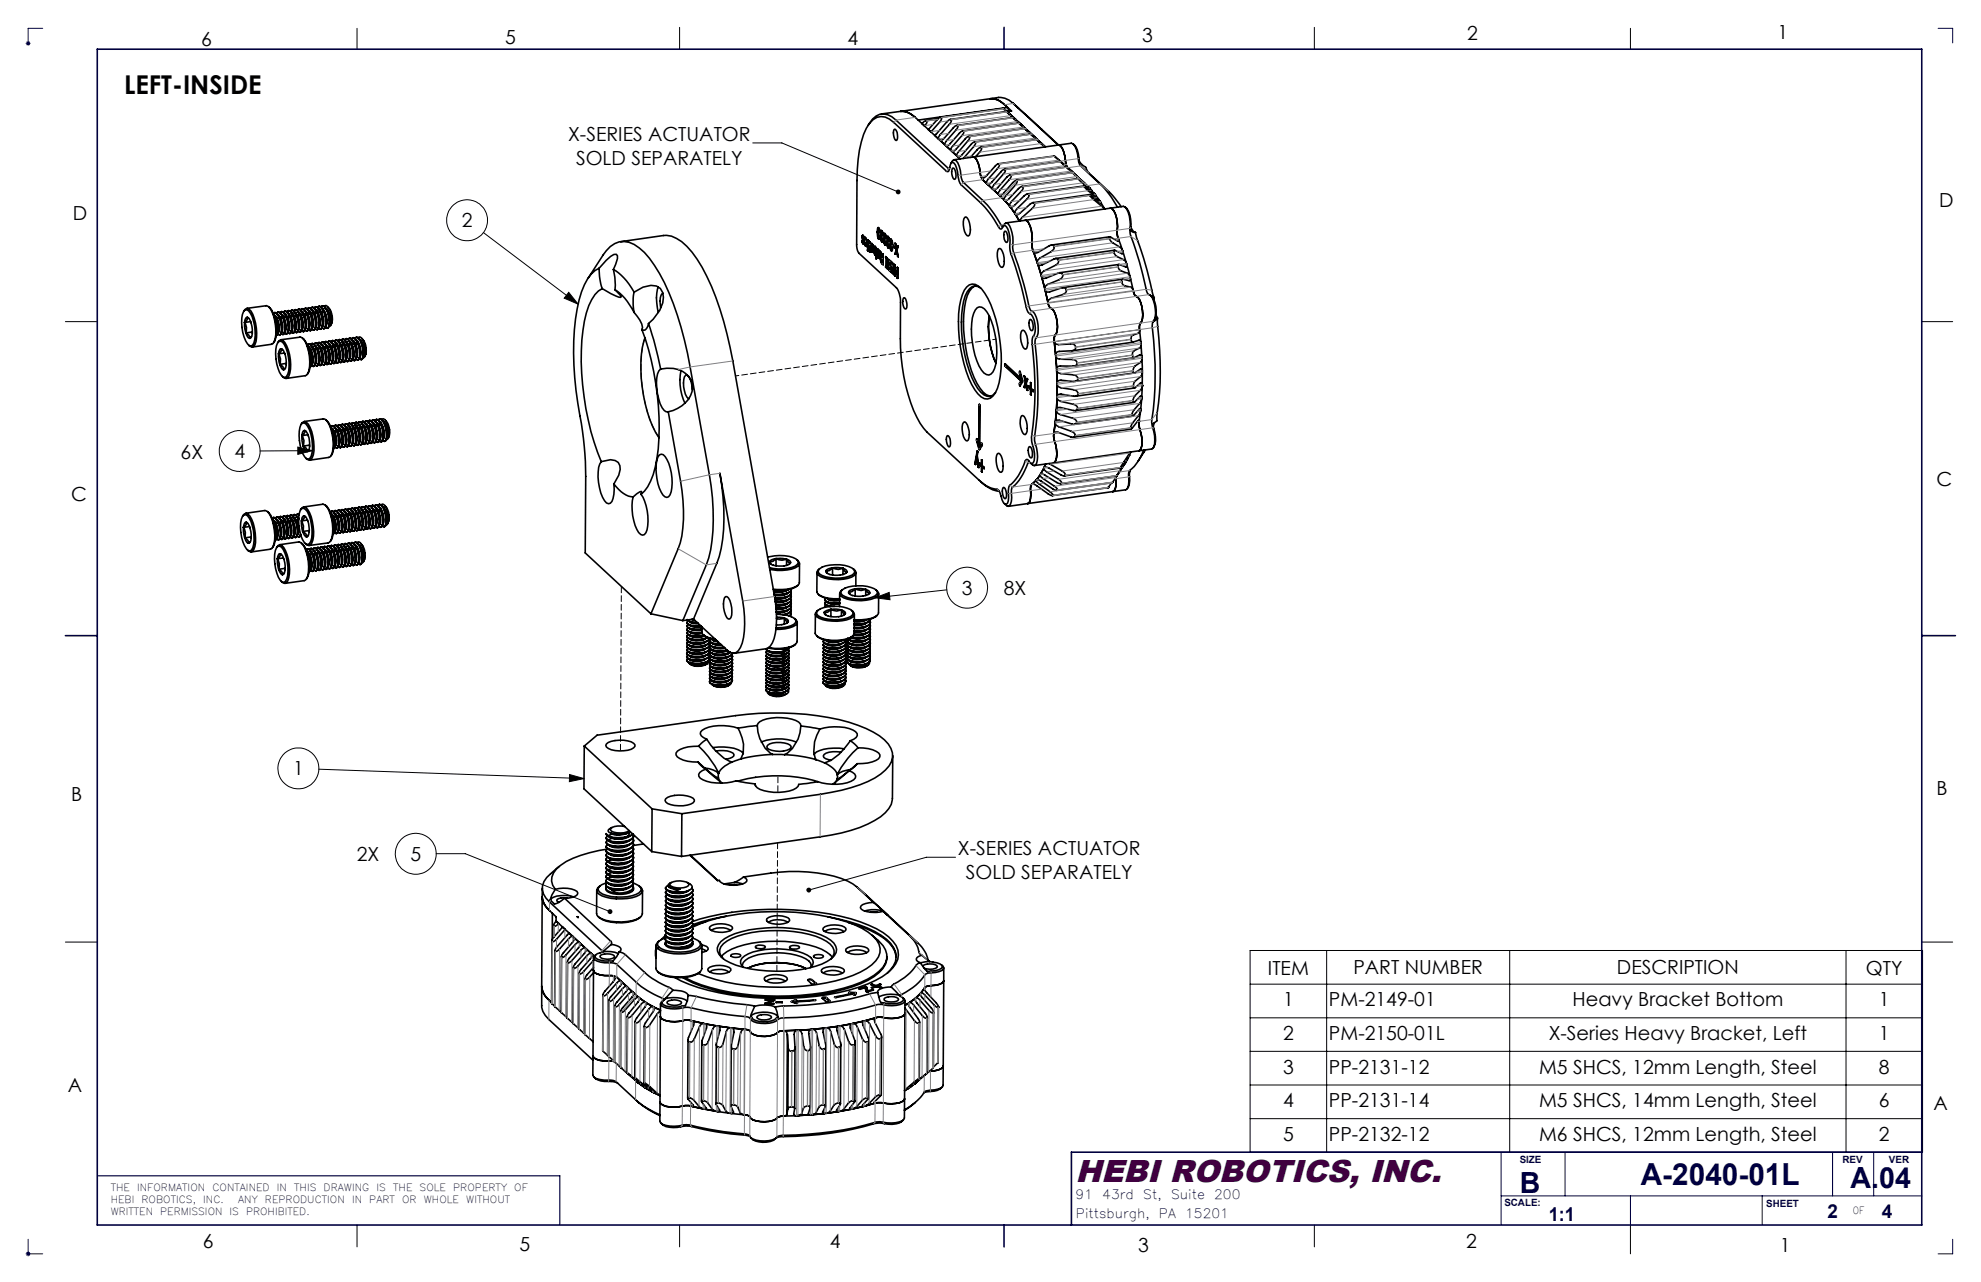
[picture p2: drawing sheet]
<svg xmlns="http://www.w3.org/2000/svg" width="432mm" height="279mm" viewBox="0 0 432 279" stroke-linecap="round" stroke-linejoin="round" font-family="sans-serif">
<defs><g id="words">
<text font-size="6.9" fill="#400040" x="234.4" y="257.6">HEBI ROBOTICS, INC.</text>
<text font-size="6.6" fill="#000040" x="357.7" y="258.2">A-2040-01L</text>
<g font-size="6.3" fill="#000040">
<text x="331.3" y="259.9">B</text>
<text x="403.4" y="259">A.04</text>
</g>
<text font-size="5.6" x="27" y="20.5">LEFT-INSIDE</text>
<g font-size="4.2">
<text x="43.8" y="10">6</text>
<text x="110.1" y="9.6">5</text>
<text x="184.7" y="9.8">4</text>
<text x="249" y="9.2">3</text>
<text x="319.8" y="8.8">2</text>
<text x="387.4" y="8.4">1</text>
<text x="123.8" y="30.7">X-SERIES ACTUATOR</text>
<text x="125.6" y="35.9">SOLD SEPARATELY</text>
<text x="15.8" y="47.9">D</text>
<text x="422.7" y="45.1">D</text>
<text x="100.7" y="49.5">2</text>
<text x="39.4" y="99.9">6X</text>
<text x="51.1" y="99.8">4</text>
<text x="422.1" y="105.9">C</text>
<text x="15.5" y="109.3">C</text>
<text x="209.6" y="129.6">3</text>
<text x="218.8" y="129.7">8X</text>
<text x="63.9" y="169">1</text>
<text x="422.1" y="173.3">B</text>
<text x="15.5" y="174.7">B</text>
<text x="77.8" y="187.7">2X</text>
<text x="89.5" y="187.6">5</text>
<text x="208.8" y="186.3">X-SERIES ACTUATOR</text>
<text x="210.5" y="191.6">SOLD SEPARATELY</text>
<text x="276.4" y="212.4">ITEM</text>
<text x="295" y="212.3">PART NUMBER</text>
<text x="352.4" y="212.3">DESCRIPTION</text>
<text x="406.7" y="212.4">QTY</text>
<text x="279.7" y="219.3">1</text>
<text x="289.7" y="219.3">PM-2149-01</text>
<text x="342.8" y="219.3">Heavy Bracket Bottom</text>
<text x="409.6" y="219.3">1</text>
<text x="279.7" y="226.6">2</text>
<text x="289.7" y="226.6">PM-2150-01L</text>
<text x="337.6" y="226.6">X-Series Heavy Bracket, Left</text>
<text x="409.6" y="226.7">1</text>
<text x="279.7" y="234">3</text>
<text x="289.7" y="234">PP-2131-12</text>
<text x="335.5" y="234">M5 SHCS, 12mm Length, Steel</text>
<text x="409.6" y="234">8</text>
<text x="14.8" y="238">A</text>
<text x="279.7" y="241.3">4</text>
<text x="289.7" y="241.3">PP-2131-14</text>
<text x="335.5" y="241.3">M5 SHCS, 14mm Length, Steel</text>
<text x="409.6" y="241.3">6</text>
<text x="421.5" y="242">A</text>
<text x="279.7" y="248.6">5</text>
<text x="289.7" y="248.6">PP-2132-12</text>
<text x="335.5" y="248.6">M6 SHCS, 12mm Length, Steel</text>
<text x="409.6" y="248.6">2</text>
<text x="44.2" y="272">6</text>
<text x="113.2" y="272.7">5</text>
<text x="180.9" y="272.1">4</text>
<text x="248.1" y="272.8">3</text>
<text x="319.6" y="272">2</text>
<text x="387.9" y="272.8">1</text>
</g>
<g font-size="4.2" fill="#000040">
<text x="337.6" y="266.1">1:1</text>
<text x="398.3" y="265.4">2</text>
<text x="410.2" y="265.5">4</text>
</g>
<g font-size="2.8" fill="#000040">
<text x="234.4" y="261.3">91</text>
<text x="240.3" y="261.3">43rd</text>
<text x="249.2" y="261.3">St,</text>
<text x="255.3" y="261.3">Suite</text>
<text x="264.7" y="261.3">200</text>
<text x="234.5" y="265.5">Pittsburgh,</text>
<text x="252.6" y="265.5">PA</text>
<text x="258.3" y="265.5">15201</text>
</g>
<g font-size="2.2" fill="#000040">
<text x="331.3" y="253.4">SIZE</text>
<text x="401.6" y="253.4">REV</text>
<text x="411.7" y="253.4">VER</text>
<text x="24.1" y="262.1">HEBI</text>
<text x="24.1" y="259.5">THE</text>
<text x="29.9" y="259.5">INFORMATION</text>
<text x="30.9" y="262.1">ROBOTICS,</text>
<text x="44.3" y="262.1">INC.</text>
<text x="46.3" y="259.5">CONTAINED</text>
<text x="51.9" y="262.1">ANY</text>
<text x="57.7" y="262.1">REPRODUCTION</text>
<text x="60.3" y="259.5">IN</text>
<text x="64.1" y="259.5">THIS</text>
<text x="70.5" y="259.5">DRAWING</text>
<text x="76.7" y="262.1">IN</text>
<text x="80.5" y="262.1">PART</text>
<text x="82.1" y="259.5">IS</text>
<text x="85.7" y="259.5">THE</text>
<text x="87.7" y="262.1">OR</text>
<text x="91.5" y="259.5">SOLE</text>
<text x="92.4" y="262.1">WHOLE</text>
<text x="98.8" y="259.5">PROPERTY</text>
<text x="101.6" y="262.1">WITHOUT</text>
<text x="112.1" y="259.5">OF</text>
<text x="327.9" y="262.8">SCALE:</text>
<text x="385" y="263">SHEET</text>
<text x="24.1" y="264.7">WRITTEN</text>
<text x="34.9" y="264.7">PERMISSION</text>
<text x="50" y="264.7">IS</text>
<text x="53.6" y="264.7">PROHIBITED.</text>
<text x="403.8" y="264.5">OF</text>
</g>
</g></defs>
<g fill="none" stroke="#000" stroke-width=".22">
<path d="M77.8 6.2v4.5M148.1 6v4.7M286.5 6v4.7M355.4 6.2v4.5M164.1 31.2h6.3l25.4 10.6M105.4 50.7l20.6 15.6M14.3 70.1h6.9M124 63.7l2 2.6-3-1.3zM418.9 70.1h6.7M64.9 97.4l3.2 .8-3.2 .8zM68.1 98.2l-11.4 .1M190.7 130.3l3.1-1.2 .2 1.6z"/>
<path d="M206.4 128.6l-15.7 1.7M69.5 167.6l57.8 2.1M124.1 168.8l3.2 .9-3.2 .7zM95.1 186.1h6.3l31.6 12.6M208.3 186.8h-6.4l-25.6 7.2M14.3 205.3h6.9M272.5 207.2h146.6v43.9h-146.6zM272.5 214.5h146.6M289.2 207.2v43.9M329.1 207.2v43.9M402.4 207.2v43.9M418.9 205.3h6.7"/>
<path d="M272.5 221.8h146.6M272.5 229.1h146.6M272.5 236.5h146.6M272.5 243.8h146.6M77.8 267v4.7M148.1 267v4.7M286.5 267v4.7M355.4 267v6.3"/>
<circle cx="101.8" cy="48" r="4.5"/>
<circle cx="52.2" cy="98.3" r="4.5"/>
<circle cx="210.8" cy="128.1" r="4.5"/>
<circle cx="65" cy="167.5" r="4.5"/>
<circle cx="90.6" cy="186.1" r="4.5"/>
</g>
<g fill="none" stroke="#000040" stroke-width=".22">
<path d="M5.6 9.5h1M5.8 9.1l.7 .7M6.5 9.1l-.7 .7M9.3 6.2h-3.2v3.7M422.5 6.2h3.1v3.1M327.2 251.1v15.9M341.1 251.1v9.5M399.5 251.1v9.5M408.4 251.1v9.5M5.6 273.3h3.7M5.8 272.9l.7 .7M6.1 270.1v3.7"/>
<path d="M6.5 272.9l-.7 .7M327.2 260.6h91.7M355.4 260.6v6.4M384.1 260.6v6.4M425.6 270.1v3.2h-3.1"/>
</g>
<path d="M21.4 256.3h100.6v10.6" fill="none" stroke="#000040" stroke-width=".25"/>
<path d="M21.2 10.7h397.7v256.3h-397.7zM218.9 6v4.7M14.3 138.5h6.9M418.9 138.5h7.3M418.9 251.1h-185.4v15.9M218.9 267v4.7" fill="none" stroke="#000040" stroke-width=".35"/>
<g fill="#000">
<path d="M195.4 41.5a.53 .53 0 0 0 .1 .8 .53 .53 0 0 0 .8-.2l-.5-.3 .5 .3v-.4a.53 .53 0 0 0-.9-.2zM175.8 193.7v.4l.5-.1-.5 .1a.53 .53 0 0 0 .8 .3 .53 .53 0 0 0 0-.8 .53 .53 0 0 0-.8 .1z"/>
<path d="M124 63.7l2 2.6-3-1.3zM64.9 97.4l3.2 .8-3.2 .8zM190.7 130.3l3.1-1.2 .2 1.6zM124.1 168.8l3.2 .9-3.2 .7zM132.6 198.3a.53 .53 0 0 0 .1 .8 .53 .53 0 0 0 .8-.2l-.5-.2 .5 .2v-.2a.54 .54 0 0 0-.3-.5 .54 .54 0 0 0-.6 .1z"/>
</g>
<g fill="none" stroke="#000" stroke-width=".35">
<path d="M189.2 27.3a3.6 3.6 0 0 1 4.3-2.3l.9 .4 .9 .8 11.6 10.7M189.5 26.8a3.2 3.2 0 0 1 5.3-.1l11.5 10.6h.5l.2-.5a1.56 1.56 0 0 1 .6-1.4 2.23 2.23 0 0 1 1.1 2 5.4 5.4 0 0 0 .8 2.9l4.2 3.9a29.3 29.3 0 0 1 4.3 5.7l.3-.1 .4-.6 .3-.1a4.9 4.9 0 0 1 1.1 4.3l.2 1.8a106.7 106.7 0 0 1 3.7 12.7l.4 .4a1.62 1.62 0 0 1 1 1.4 4 4 0 0 1-.3 3.8l-.1 .7a83.6 83.6 0 0 1-.1 21.5v.6a7.3 7.3 0 0 1 .3 4.6l-.3 .1-.3-.1-.3-.4a.42 .42 0 0 0-.4-.4 .42 .42 0 0 0-.5 .4 11.7 11.7 0 0 1-3.4 5.5l-.2 1.6a2.47 2.47 0 0 1-.5 2.3 1.79 1.79 0 0 1-1.1-1.8 1.59 1.59 0 0 0-1.8-1.6l-1.5-.7-1.5-1.1-11.3-10.5a21.6 21.6 0 0 1-4.7-10.2 46.8 46.8 0 0 1-1.1-10.2v-7.9a5.2 5.2 0 0 0-.9-3.2l-8.1-7.5a2.97 2.97 0 0 1-.6-1.9l.1-14a25.8 25.8 0 0 1 2-11.4zM194.9 28.3l.1-.1a2.05 2.05 0 0 1 .4 2.4 2.11 2.11 0 0 1-.5-2.3zM196.3 24.3a4.1 4.1 0 0 1 3.2 1.3M196.3 24.3a3.9 3.9 0 0 1 3.2 1.3M196.3 24.3l-4.2 .5M199.5 25.6l9.8 9-.5-.4M201 26.8a.71 .71 0 0 1 1-.4l-.1 .5-.4 .5-.5-.4zM204.4 25.9l-2.6 .4M204.5 25.8a.4 .4 0 0 1 .4-.2 .4 .4 0 0 1 .3 .2l-.4 .8-1.9 2.2-.5-.5zM204.6 30.3l.3 .3M204.9 30.6h.3l.4-.2 2.7-3a.32 .32 0 0 1 .5 0 .32 .32 0 0 1-.1 .5l-2.5 3-.2 .7"/>
<path d="M204.9 30.6l1.1 1M206 31.6l.2 .2M206.2 31.8a.89 .89 0 0 0 .9-.5l2-2.2a.81 .81 0 0 1 .9-.5v.5l-2.6 3-.1 .7M206.2 31.8l1.1 1M206.6 26.3l.2-.1a.34 .34 0 0 1 .5-.1 .34 .34 0 0 1 0 .5l-2.4 2.9-.3 .3v.5l-.9-.8zM207.3 35.6l.4-.6 .3-.2a2.75 2.75 0 0 1 1.3 2.4l.2 1.5 .4 1 4.3 4a36.9 36.9 0 0 1 4.3 5.7l.9-.8a2.58 2.58 0 0 1 1.2 2.1l.2 .9v2.7a133.1 133.1 0 0 1 3.7 13.2l.3 .3a1.47 1.47 0 0 1 1.1 1.3 5.5 5.5 0 0 1-.1 4.6l-.2 .5a87.9 87.9 0 0 1-.1 21.7v.3a9 9 0 0 1 .5 4.8l-.3 .4-.3 .1-.8-.6M207.3 32.8l.2 .2M207.5 33h.3l.5-.4 2.6-2.8a.32 .32 0 0 1 .5 0 .32 .32 0 0 1-.2 .5l-2.5 3-.1 .7M207.5 33l1.1 1M207.6 36.7l.2-.1a1.97 1.97 0 0 1 .3 2.5 2.11 2.11 0 0 1-.5-2.4zM208.6 34l.2 .2M208.8 34.2l.6-.2 2.6-2.9a.34 .34 0 0 1 .6-.2 .34 .34 0 0 1-.1 .6l-2.5 3"/>
<path d="M212.1 34.2h.1a2.91 2.91 0 0 1 1.3 2.4l.1 1M212.1 34.2l-4.1 .6M212.7 34.1l.9-1.1a.51 .51 0 0 0 .4-.4 .51 .51 0 0 0-.3-.5l-.6 .4-1.6 1.8M213.6 37.6a.84 .84 0 0 0 1 1.1l2.4-2.6a.55 .55 0 0 1 .8-.3l-.4 1-2.2 2.5a.57 .57 0 0 0 .1 .9M213.6 37.6l.2 1 .4 .6M214.1 39.1l4.3 4M215.8 21.5a4.3 4.3 0 0 1 3.8 1.9M215.8 21.5a3.8 3.8 0 0 1 3.2 1.3l1.5 1.4-1 .1M215.8 21.5a4.8 4.8 0 0 1 5.1 1l9.7 9.1M215.8 21.5l-19.5 2.8M218.7 23.6l-13.7 2M219 23.9h.1"/>
<path d="M219.3 24.3l-12.1 1.7M219.5 24.3l-.5-.4 1.1 .9M219.5 24.3l.6 .5M219.5 24.3l8.4 7.7M219.6 23.4l.4 .9M219.6 23.4l-19.5 2.8M219.6 24.5l-.9-.9 2.8 2.5M220.1 24.8v.1M220.3 38.1h-.2l-.7 .5-2.1 2.4-.4 .3-.3 .1M220.3 38.1l.1 .1M220.4 38.2l-.2 .6-2.2 2.6-.4 .6v.4M220.7 22.4l.4 .3"/>
<path d="M220.7 25.6l-12.1 1.7M220.9 25.6l.6 .5M221.1 22.7l9.7 8.9M221.1 22.7l.9 .9M221.5 26.1v.1M221.7 39.3l-.8 .4-2.1 2.4a.89 .89 0 0 1-1 .5M221.7 39.4h.1M221.7 39.4l-.2 .7-2.2 2.5-.4 .5v.5M222 26.8l-12.2 1.7M222.3 26.9l-3-2.6 3.9 3.4M222.4 27l.8 .7M223 27.7l-1-.9 4.1 3.6-.2-.2"/>
<path d="M223.1 27.7l-2.4-2.1 3 2.6M223.1 27.7l.5 .3zM223.3 28l-12.2 1.7M223.7 28.2l.9 .8M223.8 28.4l-.5-.4 3 2.6M224.4 28.9l.5 .3-.3-.2M224.6 29.2l-12.2 1.7M225 29.4l.9 .8zM225.6 30.1l-1-.9 3.2 2.8M225.9 30.4l-12.2 1.7M226 30.4l1.8 1.6M226 30.4v.1"/>
<path d="M226 30.5l.9 .8M226.3 30.6l.9 .8M226.9 28.1l.2 .2zM227 31.3l.4 .3M227.2 31.4l.2 .2M227.4 31.6l.5 .4M229.8 34l-12.2 1.7M229.8 34l2.6 2.2M229.8 34l.1 .1M229.9 34.1l2.8 2.4M230.7 31.6a1.48 1.48 0 0 1 1.1 1.5l.4 1.9M230.7 31.6l2.8-.4a1.48 1.48 0 0 1 1.1 1.4l.5 2.7 .3 .8 4.3 4a21.1 21.1 0 0 1 3.9 5.1"/>
<path d="M230.7 31.6l-18.6 2.6M231.1 35.2l-12.2 1.7M231.1 35.2l2.8 2.4-.3-.2M231.1 35.2l.1 .1M231.2 35.3l3.7 3.3M232.2 35l.2 .8M232.2 35l.3 1.1 .3 .4M232.3 35.8l.1 .4M232.4 35.8l.3 .7-.3-.3M232.4 36.4l-12.2 1.7M232.4 36.4l2.8 2.4-.3-.2M232.4 36.4l.1 .1"/>
<path d="M232.7 36.5l.9 .9M232.8 36.5l5.3 5.1M233.8 37.7l3.9 3.5-2.7-2.3M233.8 37.6l-12.3 1.7M233.8 37.6v.1M233.9 31.4a4.9 4.9 0 0 1 1.3 3.4l.1 .5 1.3 1.1 .7 1.2 4.8 4.5 2.3 2.9M234 37.7l.9 .9M234.1 38l2.4 2-1.2-1.1M235 38.9l3.8 3.6-2.5-2M235 38.9l-12.3 1.7M130.6 58.5a6.7 6.7 0 0 0-3.2 3.6 40.4 40.4 0 0 0-2.3 17.5 112.9 112.9 0 0 0 1.9 14.3l.6 6.7v19.9l14.3 13.3M130.6 58.5a12.9 12.9 0 0 0 .7 4.4"/>
<path d="M130.6 58.5l2.5-2.6 .7-.4 .5-.1 .3 .3v.7l-.9 2.3M133.7 58.7a12.3 12.3 0 0 1 4.5 5M133.7 58.7a14.3 14.3 0 0 1 .4 4.4M135.3 52.7l9.3-1.4a5.8 5.8 0 0 1 5.1 2.4 34.3 34.3 0 0 1 7.2 13.6 92.6 92.6 0 0 1 2.8 11.4l9.1 51.3a21.9 21.9 0 0 1-.1 9.2 2.73 2.73 0 0 1-1.7 2.2l-7 1M187.9 51.6l.1 .6M187.9 52.5l.2 .4 .2-.1M187.9 52.5h.1M187.9 52.8l.2 .3M187.9 52.5v.3M187.9 52.8h.1M188 51.3l-.1 .3M188 51.3h.2l.2 .7"/>
<path d="M188 51.3h.1l-.1 .3M188 52.8l.2 .3M188 51.6l.1 .6M188 52.7v.1M188 51.6h-.1M188 52.2l.2 .2M188 52.2h.1M188.1 51.5v.5a.94 .94 0 0 1 .1 1.2l-.1-.1M188.1 51.5l.1 .1M188.1 52.2l.2 .2M188.1 53.1h.1M188.2 52.4l.1 .4"/>
<path d="M188.2 51.6l.1 .2M188.2 52.4h.1M188.2 51.6h.1M188.2 53.1l.1 .1M188.3 51.8l.1 .2M188.3 52.4v.4M188.3 52.8h.1M188.3 52.8l-.1 .2M188.4 52h.1M188.5 51.8h.1M188.5 53v.2M188.5 53h.1"/>
<path d="M188.5 53.3l.2 .3M188.5 51.8v.3M188.5 53v.3M188.5 52.1h.1M188.5 53.3h.1M188.6 51.8a1.48 1.48 0 0 1 .2 1.9l-.1-.1M188.6 53.3l.1 .3M188.6 51.8v.2h.1M188.6 53.2v.1M188.7 52.1h-.2M188.7 52.1l.2 .8M188.7 52.1h.1"/>
<path d="M188.7 52l.1 .1M188.7 53.6h.1M188.7 53.6l.1 .1M188.8 52.1l.1 .8M188.9 52.9l-.2 .5-.2-.2M188.9 52.9v.5M188.9 52.9h.1M189.1 54.3l.1 .4zM189.1 54h.1M189.1 54.6h.1M189.1 52.2l.1 1.9-.1-.1zM189.2 54.6h.1"/>
<path d="M189.2 54h.1M189.2 52.4v1.6M189.2 54.4v.2M189.3 52.7l.1 .1M189.3 52.7v-.2l.2 .2 .2 .6M189.3 54.2l.2 .2M189.4 52.8l.1 .2M189.4 52.7h.1M189.4 54.2l.2 .2M189.4 52.5v.2M189.4 54v.2M189.4 54.2h-.1"/>
<path d="M189.4 52.7h-.1M189.5 53v1.1M189.5 52.7l.1 .3M189.5 54.1l-.2-.2v.3M189.5 54.4v.5M189.5 53h.1M189.5 54.4h.1M189.5 52.7l-.1 .1M189.5 54.9h.1M189.6 53v.3M189.6 54.4v.6l-.1-.1M189.6 53.3l-.1 .8"/>
<path d="M189.7 53.3v1.2M189.8 53.7l.2-.7a1.88 1.88 0 0 1 .2 2l-.1-.1M189.8 53.7l.3 1.2M189.8 53.7h.1M189.9 53.7l.2 1.2M190 53.1l-.1 .6M190 53.3h.2M190.1 53.3l.2 .9M190.1 53.3h-.1a1.43 1.43 0 0 0 .1 1.4l.2-.5M190.1 53.3h.1M190.1 54.9h.1M190.1 54.9l.2 .1"/>
<path d="M190.2 53.3l.2 .9M190.3 54.2h.1M190.4 54.2l-.1 .4-.2 .1M190.5 54.4l.2 1.1M190.5 54.4h.1M190.5 54.4l.3 1.1M190.7 53.7l-.2 .7M190.7 55.5h.2M190.7 53.7l.2 .3M190.7 53.7l-.2 .1v.6M190.8 53.9l.1 .3M190.8 54l.1 .2"/>
<path d="M190.8 54h-.2v1.1l.1 .1h.2M190.8 53.9l-.1 .1M190.8 55.3h.1M190.9 55.5h-.2M190.9 55.3l.1-.1zM190.9 54l.1 2.4-.1-.1M190.9 54.2v1M190.9 55.5v.8M190.9 56.3h.1M190.9 55.5l.1 .8M191 54h-.1M191.2 55l.1-.7a1.79 1.79 0 0 1 .3 2l-.1-.1"/>
<path d="M191.2 55l.3 1.2M191.2 55h.1M191.2 50.6l.1-.8 .2-.2 .2 .5 .1 1-.1 .9-.2 .1M191.2 50.6l.3 1.5M191.2 50.6h.1M191.2 55l.4 1.2M191.3 50.6l.1 1 .2 .5M191.4 54.3l-.2 .7M191.5 49.6l-.2 1M191.5 54.6h.1M191.5 54.6l.2 .9M191.5 54.6h-.1a1.06 1.06 0 0 0 .2 1.4l.1-.5"/>
<path d="M191.5 56.2h.1M191.5 52.1h.1M191.5 49.9l.1 .4M191.5 49.9l-.1 .1-.1 1.1 .2 .7 .1-.1M191.6 49.8l.1 .5M191.6 54.6l.2 .9M191.6 49.8l-.1 .1M191.6 56.2v.1M191.6 54.6h-.1M191.6 52.1h.1M191.6 50.3v1.4M191.6 50.3h.1"/>
<path d="M191.6 51.7h.1M191.7 51.7l-.1 .1M191.7 50.3v1.4M191.8 55.5l-.1 .5h-.2M191.8 55.5h-.1M191.9 51.2v-.7l.2-.3 .3 .3 .1 1.3-.1 .9h-.2M191.9 51.2l.1 1.1 .2 .4M191.9 56.6l.1 .5M191.9 51.2h.1M191.9 54.9l.3 1.1M191.9 56.6h.1M191.9 54.9l.5 1.3"/>
<path d="M191.9 54.9l-.1-.2 .3 1.3M192 51.2l.1 1.3 .2 .2M192 56.6l.1 .5M192 57.1h.1M192.1 56l-.2 .6M192.1 57.1l.4 .5M192.1 56h.1M192.2 50.2l-.2 1M192.2 56.3l.3 .1M192.2 50.6l.1 .3M192.2 50.6l-.1 .1a2.26 2.26 0 0 0 .1 1.8l.1-.2M192.2 56l-.2 .6"/>
<path d="M192.2 52.7h.1M192.2 50.5h.1M192.3 50.5h-.2M192.3 50.5l.1 .4M192.3 52.7h.1M192.3 50.5l-.1 .1M192.3 50.9v1.4M192.3 50.9h.1M192.3 52.3h.1M192.4 56.2v-.9l.1 2.4-.5-.6M192.4 56.4l-.2-.1a.74 .74 0 0 0 .2 1.1M192.4 56.4h.1"/>
<path d="M192.4 56.4v1M192.4 52.3l-.2 .2M192.4 50.9v1.4M192.5 55.4l-.1 .8M192.5 56.4l-.1 1M192.6 51.9l.1-.8 .1-.2 .3 .5 .1 1-.1 .8-.1 .2-.1-.1M192.6 51.9l.1 1.2 .2 .2M192.6 51.9h.1M192.7 51.9l.1 1 .2 .4M192.8 50.9l-.1 1M192.9 51.2l.1 .3M192.9 51.2a2.12 2.12 0 0 0-.1 1.6l.1 .3 .1-.1"/>
<path d="M192.9 53.3h.1M192.9 51.1l-.1 .1M192.9 51.2h.1M193 51.2l.1 .3M193 53.3v.1M193 51.2h-.1M193 53h.1M193 51.5v1.5M193 56.1v-.2l.4 .3v.2l-.1-.1M193 56.1l.2 .1M193 51.5h.1M193 56.1h.1"/>
<path d="M193.1 53l-.2 .1M193.1 51.5v1.5M193.1 56.1l.2 .1M193.1 58.1l-.1-.1v.2M193.1 58.2l.3 .3M193.1 56v.1M193.1 58.1v.1M193.1 58.2h-.1M193.2 56.2l-.1 1.9M193.2 56.2h.1M193.3 56.2l-.2 1.9M193.3 52.5l.1-1 .3 .1 .1 .6a2.02 2.02 0 0 1-.1 1.8h-.1"/>
<path d="M193.3 52.5l.1 1.1 .2 .4M193.3 56.3l.1 2.3-.4-.4M193.3 52.5h.1M193.3 56.3h.1M193.4 52.5l.1 1.1 .2 .4M193.5 57l.2 .7M193.5 51.8h.2M193.5 57h.1M193.5 58.1l.1 .6M193.5 51.5l-.1 1M193.5 58.1h.1M193.6 56.6h.1l.4 .3v2.3l-.5-.5"/>
<path d="M193.6 56.6l-.1 .4M193.6 51.8l.1 .4M193.6 51.8l-.1 .1a2.29 2.29 0 0 0 .1 1.8l.1-.1M193.6 56.6h.1l-.1 .4M193.6 57l.1 .7M193.6 58.1l.1 .6M193.6 58.7h.1M193.7 57.8l-.2 .3M193.7 51.8l.1 .4M193.7 54h-.1M193.7 57.7v.1M193.7 54h.1"/>
<path d="M193.7 51.8h-.1M193.7 57.7h.1M193.7 52.2v1.4M193.7 58.7l.4 .4M193.7 58l.4 .1M193.7 56.8l.4 .2M193.7 58l.3 .2M193.7 58v.5l.3 .3M193.7 52.2h.1M193.7 57.7l-.1 .4M193.8 53.6l-.2 .2M193.8 52.2v1.4"/>
<path d="M193.8 53.6h-.1M194 53.1l.1-1 .2 .2 .2 .5a2.33 2.33 0 0 1-.1 1.9l-.1-.1M194 53.1l.1 1.3 .2 .2M194 57l-.2-.2a.72 .72 0 0 0 .2 1.1M194 53.1h.1M194 57h.1M194 57v.9M194 58.2v.6M194.1 53.1v1.1l.2 .4M194.1 57l-.1 .9M194.1 58.1l-.1 .7M194.1 58.1l-.1 .1"/>
<path d="M194.2 52.2l-.1 .6M194.2 52.1l-.1 1M194.2 52.4l.2 .1M194.2 57.3v-.3l.6 .5v2.4l-.6-.6M194.2 59.3v-.2l.5 .4M194.2 57.3l.5 .4M194.2 57.3h.1M194.3 52.5l.1 .3M194.3 52.5l-.2 .1a2.23 2.23 0 0 0 .2 1.8l.1-.1M194.3 58.5v-.3l.4 .4M194.3 58.5l.4 .3M194.3 52.5h.1"/>
<path d="M194.3 58.5h.1M194.3 54.6h.1M194.3 59.3l.5 .5M194.3 57.1v.2M194.3 59.2v.1M194.3 57.3l.5 .4M194.3 59.3h-.1M194.4 52.5l.1 .3M194.4 58.5l.4 .3M194.4 58.3v.2M194.4 52.8v1.5M194.4 52.8h.1"/>
<path d="M194.5 54.2l-.2 .2M194.5 52.8v1.4M194.5 54.2l-.1 .1M194.7 53.5l.3 .3v.3l-.3-.3zM194.7 58.8v.7M194.7 58.8h.1M194.7 57.7v.9M194.7 53.7l.3 .3M194.7 53.6v.1M194.7 53.7v.1M194.8 57.7l-.1 .9M194.8 58.8l-.1 .7"/>
<path d="M194.8 57.7h-.1M195.1 57.8l-.1-.1v2.3M195.1 59.2v.9l-.1-.1M195.1 57.8v1.2l.5 .4M195.1 59.2l.5 .5M195.1 59.2l.6 .4M195.1 57.8v2.2M195.2 55.3v.1M195.2 55.3h-.1M195.2 53.1l.3 1.3M195.4 54.4l-.3 .9M195.4 54.4h.1"/>
<path d="M195.4 54.8l-.2 .6-.1-.1M195.4 54.2l-.3-1.2 .3 1.4M195.4 54.8l.3 1M195.4 54.2l.3-.6 .1 .1-.3 .8 .3 1.5-.1-.2M195.4 54.8l.4 1M195.5 54.4l-.3 .9M195.6 59.7l-.1 .9M195.6 59.4v-1.2l.1 2.5-.2-.1M195.7 55.8h.1M195.7 58.3l-.1 1.1M195.7 59.6v.9M195.7 59.6l-.1 .1"/>
<path d="M195.8 53.6l-.4 .6M195.8 55.8v.1M210.3 47.4l.2-.1a3.9 3.9 0 0 1 .8 3.9l-.2 .2a3 3 0 0 1-1.1-3.1zM215.3 40.2l.6-.3 2.4-2.6a.55 .55 0 0 1 .8-.3l-.1 .6-2.5 2.9-.2 .7M215.3 40.2l1 1M216.3 41.2l.3 .2M216.6 41.4l1 1M217.6 42.4l.2 .2M217.7 54.2h.2a3.6 3.6 0 0 1 .6 4.1 1.6 1.6 0 0 1-1-1.7 3.3 3.3 0 0 1 .2-2.4zM217.8 42.6l.6 .5M218.4 43.1a21 21 0 0 1 3.8 5.1l-.9-1.5M218.4 43.1l.5 .5"/>
<path d="M218.9 43.6l.1 .1M218.9 50.5l.2-.1a2.05 2.05 0 0 1 .3 2.4 1.96 1.96 0 0 1-.5-2.3zM219 43.7l1.1 1.2M220.1 44.9l.1 .2M220.2 45.1l1 1.4M221.2 46.5l.1 .2M221.3 46.7h.6l3.2-2.5a.39 .39 0 0 1 .4 .2 .39 .39 0 0 1 0 .4l-.5 .6-2.4 2.2-.3 .6M223 40.7l-.3-.1-.3 .2-2.4 2.5-.8 .5-.2-.1M223 40.7l-.2 .8-2.3 2.4-.5 .8 .1 .2M223.5 48h.1a2.82 2.82 0 0 1 1.2 2.1l.2 1.9-.1 1.7 .2 .8M223.5 48l-4.2 .6M224.2 42.4l-.3-.1-.3 .1-2.5 2.4-.6 .4-.3-.1"/>
<path d="M224.2 42.4h.1M224.3 42.4l-.1 .5-.2 .3-2.3 2.3-.4 .5-.1 .5M225.1 54.5l.2 .4M225.1 54.5a74.3 74.3 0 0 1 3.4 11.6M225.3 54.9l.3 .2 .7-.1 2.8-1.6a.56 .56 0 0 1 .6 .3 .56 .56 0 0 1 0 .6l-.5 .5-2.5 1.4-.5 .5-.1 .6M225.3 54.9l.8 2.4M226.1 57.3l.1 .2M226.2 57.5v.1a.73 .73 0 0 0 1 .1l2.5-1.2a.7 .7 0 0 1 1 .2v.4l-.3 .5-3 1.6-.4 .5v.3M226.2 57.5l.8 2.5M230.9 59.4l12.9-1.8-.1 .5 .4 .8 1.9 .8a1.38 1.38 0 0 1 .3 1.4l-1.6-.2-.2 .1v.4M236.3 40.5v.2M236.3 40.5l-12.4 1.8"/>
<path d="M236.3 40.7l2.7 2.4 1 1.1-2.4-1.7M236.3 40.7h.1M237.6 42.6l.6 .7 2.6 2.2M237.6 42.7l-.1-.3-12.4 1.8M238.4 42.1l2.4 3.4M241.9 51.6l-12.7 1.8M242 45.4a1.43 1.43 0 0 1 1.1 1.3 8.6 8.6 0 0 1 .4 4.1l.2 1.1M242 45.4l2.8-.4a1.43 1.43 0 0 1 1.1 1.3 9.5 9.5 0 0 1 .4 4.1v.3a111.7 111.7 0 0 1 3.8 13.2l.3 .3a1.52 1.52 0 0 1 1 1.3 5.1 5.1 0 0 1-.1 4.6l-.1 .6a84.4 84.4 0 0 1-.2 21.4l.1 .5a9.5 9.5 0 0 1 .4 4.8l-.5 .5-2.8 .3M242 45.4l-18.5 2.6M242.9 54.5l-12.9 1.8M243.7 51.9l.2 .5-.2 .2-1.7-1a.33 .33 0 0 0-.2 .3 .33 .33 0 0 0 .1 .3l.4 .6 2.1 1.3 .4 .7a.28 .28 0 0 1 0 .3 .28 .28 0 0 1-.3 .2l-1.4-.7a.34 .34 0 0 0-.4 .2 .34 .34 0 0 0 .2 .4l.6 .7 1.6 .9 .5 .8a.35 .35 0 0 1-.2 .6l-1.4-.6M243.7 51.9a86.3 86.3 0 0 1 3.4 11.6"/>
<path d="M243.9 57.6h.1M245.3 45.1a5.2 5.2 0 0 1 1.2 4.6v.6l.5 .3 .5 .1M246.5 49.5l.1 .2a1.22 1.22 0 0 0 .9 1M247.5 50.7l.1 .5a110.2 110.2 0 0 1 3.8 13.4l.2 .3M53.1 67.8a.77 .77 0 0 1 1.2-.4 8.3 8.3 0 0 1 1.6 6.2 1.83 1.83 0 0 1-1 2l-.7-.4M53.3 70.3l.3 2.3M53.3 70.3a2.47 2.47 0 0 1 .3 2.3M53.4 67.6l.4-.1a3.4 3.4 0 0 1 1.4 2.5 7 7 0 0 1-.1 5.2l-.4 .2a2.42 2.42 0 0 1-1.5-2 8.3 8.3 0 0 1-.1-5.5zM53.6 72.6a1.41 1.41 0 0 0 .8 1.1M53.6 72.6l.6 .4 .2 .7M53.8 67.2l4.2-.6a1.47 1.47 0 0 1 1.3 1.3 9.9 9.9 0 0 1 .4 6.6l-.3 .4-.2 .1-4.2 .6M53.9 69.2a2.52 2.52 0 0 1 1.1 2.3v.6a1.41 1.41 0 0 1-.6 1.6"/>
<path d="M53.9 69.2a1.03 1.03 0 0 0-.6 1.1M53.9 69.2v.4l-.6 .7M53.9 69.2l.3 .2M54.6 70.1l-1.3 .2M54.8 73.4l-.4 .3M55 72.4l-1.4 .2M58.6 66.9a7 7 0 0 1 1.7 5.5 3.7 3.7 0 0 1-.6 2.3M59.6 68.7h.1a2.39 2.39 0 0 1 1.1 2 1.69 1.69 0 0 1-.3 1.8M59.6 68.5a5.4 5.4 0 0 1 .8 4.5l-.3 .1M59.8 68.1h.1M59.9 69.5l.1-.6a4.5 4.5 0 0 1 .6 3.7M59.9 68.2l.1-.1a2.97 2.97 0 0 1 1.3 2.5 2.34 2.34 0 0 1-.3 2.4"/>
<path d="M60.2 73.1h.1M60.3 68.3l.3-.3a2.77 2.77 0 0 1 1.4 2.5l.1 1.7-.2 .5-.3 .2-.4-.4M60.4 68.6a1.23 1.23 0 0 1 .9 1.2 2.99 2.99 0 0 1 0 2.6M60.4 72.6l.5 .4 .2-.2a5.4 5.4 0 0 0-.8-4.5l-.4-.2-.3 .2a5.2 5.2 0 0 1 .9 4.7l-.2 .1M60.5 74.7a.77 .77 0 0 1 1.2-.5 8.7 8.7 0 0 1 1.3 7.8l-.3 .3a.98 .98 0 0 1-1.1-.2M60.6 68h.1M60.6 69.4l.1-.6a4.5 4.5 0 0 1 .6 3.7M60.7 68.1v-.1a2.76 2.76 0 0 1 1.4 2.5 2.34 2.34 0 0 1-.4 2.4M60.7 77.1l.3 2.3M60.7 77.1a2.47 2.47 0 0 1 .3 2.3M60.8 74.4h.4a3.2 3.2 0 0 1 1.5 2.4 7.2 7.2 0 0 1-.3 5.3l-.3 .2a2.27 2.27 0 0 1-1.5-2 8.3 8.3 0 0 1-.1-5.5zM60.9 73h.1"/>
<path d="M61 79.4a1.49 1.49 0 0 0 .8 1.2M61 79.4l.6 .5 .2 .7M61 68.2l.4-.3a2.87 2.87 0 0 1 1.4 2.5v1.7l-.2 .5-.3 .2-.4-.4M61.1 68.5a1.23 1.23 0 0 1 1 1.2 2.99 2.99 0 0 1 0 2.6M61.2 74l4.2-.5a1.47 1.47 0 0 1 1.3 1.3 9.9 9.9 0 0 1 .4 6.6l-.6 .5-4.1 .6M61.3 76a3.5 3.5 0 0 1 1.1 3.2 1.2 1.2 0 0 1-.6 1.4M61.3 76a1.03 1.03 0 0 0-.6 1.1M61.3 76v.4l-.6 .7M61.3 76l.3 .2M61.3 67.9h.1M61.3 69.3l.2-.6a4.5 4.5 0 0 1 .6 3.7M61.4 67.9h.1a2.77 2.77 0 0 1 1.3 2.5 2.17 2.17 0 0 1-.4 2.4"/>
<path d="M61.7 72.9h.1M61.8 68.1l.3-.3a2.87 2.87 0 0 1 1.4 2.5v1.7l-.1 .6-.3 .1-.4-.4M61.9 68.4a2.65 2.65 0 0 1 1.2 2.7v.6l-.3 .5M62 76.9l-1.3 .2M62.1 67.8h.1M62.2 67.8a2.77 2.77 0 0 1 1.4 2.5 2.17 2.17 0 0 1-.5 2.4M62.2 68.5l-.1 .7M62.3 68.6a4.7 4.7 0 0 1 .5 3.7M62.4 79.2l-1.4 .2M62.5 67.9l.4-.2a2.87 2.87 0 0 1 1.3 2.5l.1 1.7-.2 .6-.3 .1-.4-.4M62.6 68.3h.1a2.65 2.65 0 0 1 1.2 2.7l-.1 .6-.3 .5M62.8 67.7h.1"/>
<path d="M62.9 67.7h.1a2.77 2.77 0 0 1 1.3 2.5l.1 1.7-.2 .5-.3 .2M63 68.4l-.1 .7M63 68.5a4.7 4.7 0 0 1 .6 3.7M63.3 67.8l.3-.2a3 3 0 0 1 1.4 2.5v1.7l-.2 .6-.2 .1-.5-.4M63.4 68.2a2.65 2.65 0 0 1 1.2 2.7l-.1 1-.2 .1M63.6 67.6h.1M63.6 67.6h.1a2.77 2.77 0 0 1 1.4 2.5v1.7l-.2 .5-.3 .2M63.7 68.4l-.1 .6M63.7 68.4a4.7 4.7 0 0 1 .6 3.7M64 67.7l.3-.2a3 3 0 0 1 1.4 2.5l.1 1.7-.2 .5-.3 .2-.4-.4M64.1 68.1a2.65 2.65 0 0 1 1.2 2.7l-.1 1-.2 .1M64.3 67.5h.1"/>
<path d="M64.3 68.9l.2-.6a4.6 4.6 0 0 1 .7 3.2M64.4 67.5h.1a2.77 2.77 0 0 1 1.3 2.5l.1 1.7-.2 .5-.3 .2M64.7 67.6l.4-.2a3.1 3.1 0 0 1 1.4 2.5 2.2 2.2 0 0 1-.4 2.4l-.5-.4M64.8 68l.1-.1a2.65 2.65 0 0 1 1.2 2.8l-.2 1-.1 .1M65.1 67.4h.1a2.87 2.87 0 0 1 1.4 2.5v1.7l-.2 .5-.2 .1M65.2 71.6l-.1 .4M65.2 68.2l-.1 .6M65.2 68.2a4.6 4.6 0 0 1 .7 3.2M65.4 72.4h.1M65.5 67.5l.4-.2a3.1 3.1 0 0 1 1.3 2.5 2.2 2.2 0 0 1-.4 2.4l-.4-.4M65.6 67.9v-.1a2.65 2.65 0 0 1 1.2 2.8l-.1 1-.2 .1M65.8 67.3h.1a2.87 2.87 0 0 1 1.4 2.5 2.3 2.3 0 0 1-.3 2.3"/>
<path d="M65.9 71.5l-.1 .4M65.9 73.7l.3 .2a8.2 8.2 0 0 1 1 7.3l-.2 .3M65.9 68.1l-.1 .6M66 68.1a4.6 4.6 0 0 1 .6 3.2M66.1 72.3h.1M66.2 67.4l.4-.2a3.1 3.1 0 0 1 1.3 2.5 2.2 2.2 0 0 1-.3 2.4l-.5-.5M66.3 67.8l.1-.1a2.65 2.65 0 0 1 1.2 2.7l-.2 1.1-.2 .1M66.5 67.2h.1M66.6 68.6l.1-.7a4.6 4.6 0 0 1 .7 3.3M66.6 67.2h.1a2.87 2.87 0 0 1 1.4 2.5 2.3 2.3 0 0 1-.4 2.3M66.7 71.4l-.1 .4M66.9 72.2h.1"/>
<path d="M67 67.3l.3-.2a2.91 2.91 0 0 1 1.4 2.5 2.2 2.2 0 0 1-.4 2.4l-.5-.5M67 75.5a2.56 2.56 0 0 1 1.3 2.7l-.2 1.1-.2 .1M67 75.4a5.2 5.2 0 0 1 .8 4.4l-.2 .1M67.1 67.7v-.1a2.74 2.74 0 0 1 1.2 2.7v.6l-.3 .6M67.2 75h.2a2.87 2.87 0 0 1 1.4 2.4v1.8l-.2 .5-.2 .1M67.3 67.1h.1a2.87 2.87 0 0 1 1.4 2.5 2.3 2.3 0 0 1-.4 2.3M67.4 75.7l-.1 .7M67.4 71.3l-.1 .4M67.4 75.7a4.6 4.6 0 0 1 .7 3.3M67.4 67.8l-.1 .7M67.5 67.8a4.8 4.8 0 0 1 .7 3.3M67.6 72.1h.1"/>
<path d="M67.6 80h.1M67.7 75.1l.4-.2a2.97 2.97 0 0 1 1.3 2.5 2.2 2.2 0 0 1-.4 2.4l-.5-.5M67.7 67.2l.4-.2a2.91 2.91 0 0 1 1.3 2.5 2.2 2.2 0 0 1-.4 2.4l-.4-.5M67.8 75.4a2.65 2.65 0 0 1 1.2 2.7l-.1 1.1-.2 .1M67.8 67.6l.1-.1a2.74 2.74 0 0 1 1.1 2.7v.6l-.3 .6M67.8 79.4l.5 .5a2.2 2.2 0 0 0 .4-2.4 2.97 2.97 0 0 0-1.4-2.5l-.4 .2a4.7 4.7 0 0 1 1 4.6l-.3 .1M68 74.9h.1a2.87 2.87 0 0 1 1.4 2.4v1.8l-.1 .5-.3 .1M68 67h.2a2.87 2.87 0 0 1 1.3 2.5 2.3 2.3 0 0 1-.3 2.3M68.1 68.4l.1-.7a4.8 4.8 0 0 1 .7 3.3M68.1 79.1l-.1 .4M68.1 75.6l-.1 .7M68.2 71.2l-.1 .4"/>
<path d="M68.2 75.6a4.6 4.6 0 0 1 .6 3.3M68.3 79.9h.1M68.3 72h.1M68.4 75l.4-.2a2.77 2.77 0 0 1 1.3 2.5 2.2 2.2 0 0 1-.4 2.4l-.4-.5M68.4 67.1l.4-.2a2.91 2.91 0 0 1 1.4 2.5 2.2 2.2 0 0 1-.4 2.4l-.4-.5M68.5 75.3h.1a2.74 2.74 0 0 1 1.1 2.7v.6l-.3 .6M68.5 67.5l.1-.1a2.39 2.39 0 0 1 1.1 2 1.62 1.62 0 0 1-.2 1.9M68.7 74.8h.2a2.87 2.87 0 0 1 1.3 2.5 2.3 2.3 0 0 1-.3 2.3M68.8 66.9h.1a2.97 2.97 0 0 1 1.4 2.5 2.3 2.3 0 0 1-.4 2.3M68.9 79l-.1 .4M68.9 75.5l-.1 .7M68.9 71l-.1 .5"/>
<path d="M68.9 75.5a4.8 4.8 0 0 1 .7 3.3M68.9 67.6l-.1 .7M68.9 67.6a4.8 4.8 0 0 1 .7 3.3M69 79.8h.1M69.1 71.9h.1M69.1 74.9l.4-.3a2.77 2.77 0 0 1 1.4 2.6 2.2 2.2 0 0 1-.4 2.4l-.4-.5M69.2 67l.4-.3a2.91 2.91 0 0 1 1.3 2.6l.1 1.7-.2 .5-.3 .1-.4-.4M69.3 75.2a2.74 2.74 0 0 1 1.2 2.7v.6l-.3 .6M69.3 67.3h.1a2.39 2.39 0 0 1 1 2 1.62 1.62 0 0 1-.2 1.9M69.5 74.6h.1M69.5 66.7h.1M69.6 74.7v-.1a2.87 2.87 0 0 1 1.4 2.6 2.3 2.3 0 0 1-.4 2.3"/>
<path d="M69.6 78.8l-.1 .5M69.6 66.8l.1-.1a2.97 2.97 0 0 1 1.3 2.6 2.22 2.22 0 0 1-.3 2.3M69.6 75.4l-.1 .7M69.6 70.9l-.1 .5M69.6 75.4a4.8 4.8 0 0 1 .7 3.3M69.6 67.5l-.1 .7M69.7 67.5a4.8 4.8 0 0 1 .7 3.3M69.8 79.7h.1M69.8 71.8h.1M69.9 74.8l.4-.3a2.91 2.91 0 0 1 1.3 2.5 2.2 2.2 0 0 1-.4 2.4l-.4-.4M70 66.9l.3-.3a2.91 2.91 0 0 1 1.3 2.5l.1 1.8-.2 .5-.2 .1-.5-.4M70 75.1h.1a2.39 2.39 0 0 1 1.1 2 1.69 1.69 0 0 1-.3 1.9"/>
<path d="M70 67.2h.1a3.4 3.4 0 0 1 1 3.7l-.2 .1M70.2 74.5h.1M70.3 68.1l.1-.7a4.8 4.8 0 0 1 .7 3.3M70.3 74.6l.1-.1a2.97 2.97 0 0 1 1.3 2.5 2.3 2.3 0 0 1-.3 2.4M70.3 78.7l-.1 .5M70.3 66.7l.1-.1a2.97 2.97 0 0 1 1.4 2.5 2.22 2.22 0 0 1-.4 2.4M70.3 66.6l-.1 .1M70.3 75.3l-.1 .7M70.4 70.8l-.1 .5M70.4 75.3a4.8 4.8 0 0 1 .7 3.3M70.5 79.6h.1M70.6 71.6h.1"/>
<path d="M70.7 74.7l.3-.3a2.91 2.91 0 0 1 1.4 2.5v1.8l-.2 .5-.2 .1-.5-.4M70.7 66.7l.3-.1a4.3 4.3 0 0 1 1 4.4l-.3 .1M70.7 75h.1a2.39 2.39 0 0 1 1.1 2 1.69 1.69 0 0 1-.3 1.8M70.8 67.1a1.23 1.23 0 0 1 1 1.2 2.77 2.77 0 0 1-.1 2.6M70.9 74.4h.1M71 74.5l.1-.1a2.97 2.97 0 0 1 1.4 2.5 2.3 2.3 0 0 1-.4 2.4M71.1 78.6l-.1 .5M71.1 75.2l-.1 .6M71.1 70.7l-.1 .5M71.1 75.2a4.8 4.8 0 0 1 .7 3.3M71.2 67.3a4.8 4.8 0 0 1 .7 3.3M71.3 79.4h.1"/>
<path d="M71.3 71.5h.1M71.4 74.6l.4-.3a2.91 2.91 0 0 1 1.3 2.5l.1 1.8-.2 .5-.3 .1-.4-.4M71.5 67a3.6 3.6 0 0 1 .6 3.8M71.7 74.3h.1M71.8 74.4l.1-.1a2.97 2.97 0 0 1 1.3 2.5 2.3 2.3 0 0 1-.4 2.4M71.8 78.5l-.1 .5M71.8 75.1l-.1 .6M71.9 70.6l-.1 .4M72 79.3h.1M72.1 74.5l.4-.3a2.91 2.91 0 0 1 1.3 2.5l.1 1.8-.2 .5-.3 .1-.4-.4M72.2 74.8h.1a2.19 2.19 0 0 1 1.1 2 1.69 1.69 0 0 1-.3 1.8M72.4 74.2h.1"/>
<path d="M72.5 75.6l.1-.6a4.5 4.5 0 0 1 .6 3.7M72.5 74.3l.1-.1a2.77 2.77 0 0 1 1.3 2.5 2.3 2.3 0 0 1-.3 2.4M72.6 78.4l-.1 .4M72.6 78.4a4.8 4.8 0 0 0-.7-3.3 3.8 3.8 0 0 1 .6 3.6M72.7 79.2h.1M72.9 74.4l.3-.3a3 3 0 0 1 1.4 2.5v1.8l-.1 .5-.3 .1-.4-.4M73 74.7a2.19 2.19 0 0 1 1.1 2 1.82 1.82 0 0 1-.2 1.8M73.2 74.1h.1M73.2 75.5l.1-.6a4.5 4.5 0 0 1 .6 3.7M73.3 74.2v-.1a2.77 2.77 0 0 1 1.4 2.5 2.3 2.3 0 0 1-.4 2.4M73.5 79.1h.1M73.6 74.3l.4-.3a3 3 0 0 1 1.4 2.5v1.7l-.2 .6-.3 .1-.4-.4"/>
<path d="M73.7 74.6h.1a2.29 2.29 0 0 1 1.1 2 1.91 1.91 0 0 1-.3 1.8M73.9 74h.1M74 75.5l.1-.7a4.7 4.7 0 0 1 .6 3.7M74 74h.1a2.77 2.77 0 0 1 1.3 2.5 2.17 2.17 0 0 1-.4 2.4M74.3 79h.1M74.4 74.2l.3-.3a3 3 0 0 1 1.4 2.5v1.7l-.1 .6-.3 .1-.5-.4M74.5 74.5a2.29 2.29 0 0 1 1.1 1.9 1.91 1.91 0 0 1-.2 1.9M74.6 73.9h.2M74.8 73.9a2.77 2.77 0 0 1 1.4 2.5v1.7l-.1 .5-.4 .2M74.8 74.7l-.1 .7M74.9 74.7l.1 .3M75.1 75a4.6 4.6 0 0 1 .3 3.4"/>
<path d="M75.1 74l.4-.2a3 3 0 0 1 1.3 2.5l.1 1.7-.2 .6-.3 .1-.4-.4M75.2 74.4a2.29 2.29 0 0 1 1.2 1.9 1.91 1.91 0 0 1-.3 1.9M75.4 73.8h.1M75.5 75.2l.1-.6a4.7 4.7 0 0 1 .6 3.7M75.5 73.8h.1a2.77 2.77 0 0 1 1.3 2.5l.1 1.7-.2 .5-.3 .2M75.8 73.9l.4-.2a3 3 0 0 1 1.4 2.5v1.7l-.2 .6-.2 .1-.5-.4M76 74.3a2.29 2.29 0 0 1 1.1 1.9 1.82 1.82 0 0 1-.2 1.9M76.2 73.7h.1M76.2 73.7h.1a2.77 2.77 0 0 1 1.3 2.5l.1 1.7-.2 .5-.2 .2M76.3 74.5l-.1 .6M76.3 74.5l.3 .3M76.6 74.9a4.6 4.6 0 0 1 .4 2.9"/>
<path d="M76.6 73.8l.4-.2a3.1 3.1 0 0 1 1.3 2.5 2.2 2.2 0 0 1-.4 2.4l-.4-.4M76.7 74.2a2.29 2.29 0 0 1 1.2 1.9 1.82 1.82 0 0 1-.3 1.9M77 73.6a2.87 2.87 0 0 1 1.4 2.5l.1 1.7-.2 .5-.3 .2M77 73.6h-.1M77 77.8l-.1 .4M77 74.4l-.1 .6M77.1 74.4l.2 .3M77.2 78.6h.1M77.3 74.8a4.6 4.6 0 0 1 .5 2.8M77.3 73.7l.4-.2a3.1 3.1 0 0 1 1.4 2.5 2.2 2.2 0 0 1-.4 2.4l-.5-.4M77.4 74.1l.1-.1a2.29 2.29 0 0 1 1.1 2 1.82 1.82 0 0 1-.2 1.9M77.6 73.5h.2a2.87 2.87 0 0 1 1.4 2.5v1.7l-.2 .5-.3 .2"/>
<path d="M77.8 77.7l-.2 .4M77.8 74.3l-.1 .6M77.8 74.3l.2 .3M78 78.5h.1M78 74.6a4.6 4.6 0 0 1 .5 2.9M78.1 73.5l.3-.1a4 4 0 0 1 1.2 4.1l-.2 .4h-.3M78.2 74v-.1a3.4 3.4 0 0 1 1.1 3.8l-.2 .1M78.5 77.6l-.1 .4M78.6 74.2l.2 .3M78.8 74.5a4.6 4.6 0 0 1 .4 2.9M78.9 73.8a3.8 3.8 0 0 1 .7 3.8M79.3 77.5l-.1 .4"/>
<path d="M128.2 60.7l3.3-5.2a4.9 4.9 0 0 1 6.7-2.2 18.9 18.9 0 0 1 6.6 8.3 70.5 70.5 0 0 1 5.6 18.4l4.2 23.5a44.5 44.5 0 0 1-.1 18.1l-5.7 13.7M131.3 62.9a6.5 6.5 0 0 0-3 3.7 40.3 40.3 0 0 0-1.3 17.3 60.3 60.3 0 0 0 4.1 16.7M131.3 62.9a9.6 9.6 0 0 0 4 1.9l.1-.2-.3-.4-1-1.1M134.1 63.1a11.9 11.9 0 0 1 4.1 5M138.2 63.7l2-1.1 1.7-.4a2.36 2.36 0 0 1 2.7 2.6 7.9 7.9 0 0 1-3.2 5.7M138.2 68.1a6.7 6.7 0 0 1 1.9 3.3l-.2 .4M138.2 63.7a11.5 11.5 0 0 0 0 4.4M139.9 71.8a60 60 0 0 1 3.3 28.1 12.4 12.4 0 0 1-3.5 7.8M140.6 73.6a27 27 0 0 0 .1 14.5 20.4 20.4 0 0 0 3 7.3M141.4 70.5l-.5 1.1a.65 .65 0 0 1-1 .2M141.4 70.5a77.7 77.7 0 0 1 2.6 9.9M143.5 62.5a9.9 9.9 0 0 0 0 5.6"/>
<path d="M144.5 63.9a2.96 2.96 0 0 0-.5 3.2M195 60h.1M195.7 60.5v.1M195.7 60.5l-.2 .1M196.9 65l.2-.1a2.05 2.05 0 0 1 .3 2.4 1.96 1.96 0 0 1-.5-2.3zM210.7 62.5a1.78 1.78 0 0 1 2.6-.1 14.3 14.3 0 0 1 3.8 7.2 29 29 0 0 1 .3 15 2.67 2.67 0 0 1-2.8 2.3 6.2 6.2 0 0 1-2.8-3.1 31.4 31.4 0 0 1-2.4-18.4l.8-2.1zM212.6 62.3a3 3 0 0 0-1.7 2.1 28.2 28.2 0 0 0 1.4 17.8 9.1 9.1 0 0 0 2.6 3.8l1.1 .4M213 67.1a1.52 1.52 0 0 1 2.1 .8 17.3 17.3 0 0 1 1.7 12.4l-.8 1.2a1.52 1.52 0 0 1-2.1-.9 17.6 17.6 0 0 1-1.7-12.3zM213.8 62.8a1.83 1.83 0 0 0-2.9 .7 18.3 18.3 0 0 0-1.2 10.3 26 26 0 0 0 3.4 10.9 3 3 0 0 0 2.7 1.7l.6-.3 .6-.5M215.7 68.9a18.9 18.9 0 0 0 1.4 10.3 18.9 18.9 0 0 1-1.4-10.3zM219.1 79.3l.1 .5 3.4 3.2M222.8 72h.2a3.6 3.6 0 0 1 .6 4.1 1.67 1.67 0 0 1-1-1.7 3.1 3.1 0 0 1 .2-2.4z"/>
<path d="M224.4 69.7l.2-.1a2.03 2.03 0 0 1 .3 2.5 2.02 2.02 0 0 1-.5-2.4zM227 60v.3M227 60.3l.1 .1a.76 .76 0 0 0 .9 .2l3-1.2a.67 .67 0 0 1 .7 .6 .67 .67 0 0 1-.5 .7l-3.1 1.4a.7 .7 0 0 0-.3 .8M227 60.3l.8 2.6M227.8 62.9v.4M227.8 63.3l.7 2.8M227.8 63.3l.1 .1a.75 .75 0 0 0 .9 .2l2.6-.9a.72 .72 0 0 1 1 .4 .72 .72 0 0 1-.4 .9l-3.1 1.2a.73 .73 0 0 0-.5 .8M228.5 66.1v.2a1.32 1.32 0 0 0 .9 1.1 6.5 6.5 0 0 1 .9 5.3 1.88 1.88 0 0 0-.5 1.7M229.8 74.4v.1M229.8 74.5v.1a.86 .86 0 0 0 1 .5l2.7-.1a.76 .76 0 0 1 1 .6 .76 .76 0 0 1-.9 .8l-3 .2-.4 .3-.1 .4M229.8 74.4a72.7 72.7 0 0 1-.1 20.1M229.8 74.5l.3 2.8"/>
<path d="M230.1 77.3v.3M230.1 77.6l.1 .1a.88 .88 0 0 0 .9 .6l3.1 .1 .4 .3 .1 .4M230.1 77.6l.2 2.8M234.7 79.1v.2a.77 .77 0 0 1-.8 .5h-3l-.5 .3-.1 .3M234.7 79.1h.1M244.5 61.5l.4 .7 1.8 .5 .4 .8M244.5 61.4v.1M244.7 60.9l-13.1 1.8M246.8 77.4l.2 .5h.2M247 74.6l-13.2 1.8M247.1 63.5v.2a1.32 1.32 0 0 0 .9 1.1 6.5 6.5 0 0 1 .8 5.2 1.99 1.99 0 0 0-.4 1.8M247.2 78l-13.1 1.8"/>
<path d="M247.3 77.9l1.2-.6a.49 .49 0 0 1 .4 .6l-.2 .9-1.3 1-.3 .5a.94 .94 0 0 0 .2 1l1.3-.9a.39 .39 0 0 1 .4 .6l-.2 .8-1.4 1.3-.3 .5a.79 .79 0 0 0 .2 1l1.3-1.1a.33 .33 0 0 1 .3 .1 .33 .33 0 0 1 .1 .3v.2M248.4 71.8l-.1 .7-1.5 .6a.88 .88 0 0 0 .2 1.4l1.4-.3a1.25 1.25 0 0 1 0 1.6l-1.2 .6-.3 .5-.1 .4M248.4 71.8a76.3 76.3 0 0 1-.1 20M250.8 64.3a5 5 0 0 1 .7 5.6M250.9 64.5l.7 .4M251.6 64.9l-.1 .5M252 68.7l.3 .6M252.3 69.3l-.5 .5-.4 .3v-.1M252.3 69.3v.7a81.8 81.8 0 0 1-.1 21.2v.5l-.8 .6-.1 .3 .1 .4a6.1 6.1 0 0 1 .2 4.3l-.2 .3M62.2 80.2l-.4 .4M65.6 92.5a.79 .79 0 0 1 1.2-.5 8.1 8.1 0 0 1 1.6 6.2 1.9 1.9 0 0 1-1 2.1l-.7-.4M65.8 94.9v1.2l.3 1.1"/>
<path d="M65.8 94.9a2.34 2.34 0 0 1 .3 2.3M65.9 92.2h.4a3.5 3.5 0 0 1 1.5 2.4 7.2 7.2 0 0 1-.2 5.3l-.4 .2a2.42 2.42 0 0 1-1.5-2 8.9 8.9 0 0 1-.1-5.5zM66.1 97.2a1.41 1.41 0 0 0 .8 1.2M66.1 97.2l.6 .5 .2 .7M66.3 91.9l4.3-.6a3 3 0 0 1 1.5 2.2 9.2 9.2 0 0 1 .1 5.7l-.6 .5-4.1 .6M66.4 93.8a3.4 3.4 0 0 1 1.1 3.2 1.25 1.25 0 0 1-.6 1.4M66.4 93.8a.92 .92 0 0 0-.6 1.1M66.4 93.8v.5l-.6 .6M66.4 93.8l.3 .2M67.1 94.8l-1.3 .1M67.3 98l-.4 .4M67.5 97l-1.4 .2"/>
<path d="M71 91.5l.3 .2a8.2 8.2 0 0 1 1 7.4l-.2 .2M72.1 93.3a2.56 2.56 0 0 1 1.3 2.8l-.1 .6-.2 .5M72.1 93.2a5.2 5.2 0 0 1 .8 4.4l-.2 .2M72.3 92.8h.2a2.77 2.77 0 0 1 1.3 2.5 2.3 2.3 0 0 1-.3 2.3M72.5 93.5l-.1 .7M72.5 93.6a4.6 4.6 0 0 1 .7 3.2M72.7 97.8h.1M72.8 92.9l.3-.2a2.87 2.87 0 0 1 1.4 2.5v1.7l-.1 .5-.3 .2-.4-.4M72.9 93.3v-.1a2.65 2.65 0 0 1 1.2 2.8v.6l-.3 .5M72.9 97.3l.4 .4 .3-.2a5.2 5.2 0 0 0-.8-4.5l-.4-.2-.3 .1a5.2 5.2 0 0 1 .9 4.7l-.3 .2M73.1 92.7h.1a2.77 2.77 0 0 1 1.4 2.5v1.7l-.1 .5-.3 .1M73.2 96.9l-.1 .4"/>
<path d="M73.2 93.4l-.1 .7M73.3 93.5a4.6 4.6 0 0 1 .6 3.2M73.4 97.7h.1M73.5 92.8l.4-.2a2.87 2.87 0 0 1 1.3 2.5l.1 1.7-.2 .5-.3 .2-.4-.5M73.6 93.2l.1-.1a2.65 2.65 0 0 1 1.2 2.7l-.2 1.1-.2 .1M73.8 92.6h.2a2.77 2.77 0 0 1 1.3 2.5l.1 1.7-.2 .5-.2 .1M73.9 96.8l-.1 .4M74 93.3l-.1 .7M74 93.3a4.6 4.6 0 0 1 .7 3.3M74.2 97.6h.1M74.3 92.7l.3-.2a3 3 0 0 1 1.4 2.5v1.7l-.2 .5-.2 .2-.5-.5M74.4 93.1v-.1a2.65 2.65 0 0 1 1.2 2.7l-.1 1.1-.2 .1"/>
<path d="M74.6 92.5h.1a2.77 2.77 0 0 1 1.4 2.5v1.7l-.1 .5-.3 .1M74.7 96.7l-.1 .4M74.7 93.2l-.1 .7M74.8 93.2a4.6 4.6 0 0 1 .6 3.3M74.9 97.5h.1M75 92.6l.4-.2a3.1 3.1 0 0 1 1.3 2.5 2.2 2.2 0 0 1-.4 2.4l-.4-.5M75.1 93v-.1a2.65 2.65 0 0 1 1.2 2.7l-.1 1.1-.2 .1M75.3 92.4h.1M75.4 93.8l.1-.7a4.6 4.6 0 0 1 .7 3.3M75.4 92.4h.1a2.87 2.87 0 0 1 1.3 2.5 2.3 2.3 0 0 1-.3 2.3M75.5 96.6l-.2 .4M75.6 97.4h.1"/>
<path d="M75.7 92.5l.4-.2a3.1 3.1 0 0 1 1.4 2.5 2.2 2.2 0 0 1-.4 2.4l-.5-.5M75.8 92.9l.1-.1a2.65 2.65 0 0 1 1.2 2.7l-.2 1.1-.1 .1M76.1 92.3h.1M76.2 92.3a2.87 2.87 0 0 1 1.4 2.5 2.3 2.3 0 0 1-.4 2.3M76.2 96.4l-.1 .5M76.2 93l-.1 .7M76.2 93a4.6 4.6 0 0 1 .7 3.3M76.4 97.3h.1M76.5 92.4l.4-.3a3.1 3.1 0 0 1 1.3 2.6 2.2 2.2 0 0 1-.4 2.3l-.4-.4M76.6 92.7h.1a2.74 2.74 0 0 1 1.1 2.7l-.1 1-.2 .2M76.8 92.1h.1M76.9 92.2v-.1a2.87 2.87 0 0 1 1.4 2.6 2.3 2.3 0 0 1-.3 2.3"/>
<path d="M76.9 96.3l-.1 .5M76.9 92.9l-.1 .7M77 92.9a4.8 4.8 0 0 1 .7 3.3M77.1 97.2h.1M77.2 92.3l.4-.3a2.91 2.91 0 0 1 1.4 2.5 2.2 2.2 0 0 1-.4 2.4l-.5-.4M77.3 92.6h.1a2.74 2.74 0 0 1 1.2 2.7v.6l-.4 .5M77.5 92h.1M77.6 93.5l.1-.7a4.8 4.8 0 0 1 .7 3.3M77.6 92.1l.1-.1a2.87 2.87 0 0 1 1.4 2.5 2.3 2.3 0 0 1-.4 2.4M77.7 96.2l-.1 .5M77.9 97h.1M78 92.2l.4-.3a2.91 2.91 0 0 1 1.3 2.5 2.2 2.2 0 0 1-.4 2.4l-.4-.4"/>
<path d="M78.1 92.5a2.74 2.74 0 0 1 1.2 2.7v.6l-.3 .5M78.3 91.9h.1M78.4 92v-.1a2.87 2.87 0 0 1 1.4 2.5 2.3 2.3 0 0 1-.4 2.4M78.4 96.1l-.1 .5M78.4 92.7l-.1 .7M78.5 92.7a4.5 4.5 0 0 1 .6 3.7M78.6 96.9h.1M78.7 92.1l.4-.3a2.91 2.91 0 0 1 1.3 2.5 2.2 2.2 0 0 1-.4 2.4l-.4-.4M78.8 92.4h.1a2.39 2.39 0 0 1 1.1 2 1.69 1.69 0 0 1-.3 1.8M79 91.8h.1M79.1 93.3l.1-.7a4.5 4.5 0 0 1 .6 3.7M79.1 91.9l.1-.1a2.97 2.97 0 0 1 1.3 2.5 2.3 2.3 0 0 1-.3 2.4"/>
<path d="M79.3 96.8h.1M79.5 92l.3-.3a2.91 2.91 0 0 1 1.4 2.5v1.8l-.1 .5-.3 .1-.4-.4M79.6 92.3a2.39 2.39 0 0 1 1.1 2 1.62 1.62 0 0 1-.2 1.8M79.8 91.7h.1M79.9 91.8v-.1a2.97 2.97 0 0 1 1.4 2.5 2.22 2.22 0 0 1-.4 2.4h-.1M79.9 92.5l-.1 .7M79.9 92.5l.3 .4M80.1 96.7h.1M80.2 92.9a4.3 4.3 0 0 1 .3 3.3M80.2 91.9l.4-.3a2.91 2.91 0 0 1 1.3 2.5l.1 1.7-.2 .6-.3 .1-.4-.4M80.3 92.2h.1a3.4 3.4 0 0 1 1 3.7l-.2 .1M80.6 91.7l.1-.1a2.97 2.97 0 0 1 1.3 2.5 2.09 2.09 0 0 1-.4 2.4"/>
<path d="M80.6 91.6l-.1 .1M80.9 92.8a4.3 4.3 0 0 1 .4 3.3M80.9 92.7l-.2-.3-.2 .7M81 91.8l.3-.3a3 3 0 0 1 1.4 2.5v1.7l-.2 .6-.2 .1-.5-.4M81.1 92.1a1.23 1.23 0 0 1 .9 1.2 2.93 2.93 0 0 1 0 2.6M81.4 91.5a2.77 2.77 0 0 1 1.4 2.5 2.09 2.09 0 0 1-.5 2.4M81.4 91.5h-.2M81.6 92.7a4.3 4.3 0 0 1 .4 3.3M81.6 92.6l-.2-.3-.1 .7M81.7 91.7l.4-.3a3 3 0 0 1 1.3 2.5l.1 1.7-.2 .6-.3 .1-.4-.4M81.8 92a1.23 1.23 0 0 1 1 1.2 2.93 2.93 0 0 1-.1 2.6M82.1 91.4h.1a2.77 2.77 0 0 1 1.3 2.5 2.09 2.09 0 0 1-.4 2.4"/>
<path d="M82.1 91.4h-.1M82.4 92.6a4.3 4.3 0 0 1 .4 3.3M82.4 92.5l-.2-.3-.2 .7M82.4 91.5l.4-.2a3 3 0 0 1 1.4 2.5v1.7l-.2 .6-.3 .1-.4-.4M82.5 91.9a1.23 1.23 0 0 1 1 1.2 2.93 2.93 0 0 1 0 2.6M82.8 91.3h.1a2.77 2.77 0 0 1 1.3 2.5 2.22 2.22 0 0 1-.3 2.4h-.1M82.8 91.3h-.1M82.9 92.1l-.1 .6M82.9 92.1l.2 .3M83.1 92.5a4.4 4.4 0 0 1 .5 2.9M83.3 91.3h.2a3.1 3.1 0 0 1 1.3 2.8 1.59 1.59 0 0 1-.5 1.7l-.1-.1M83.3 91.8a1.23 1.23 0 0 1 .9 1.2 2.93 2.93 0 0 1 0 2.6"/>
<path d="M83.6 95.4l-.1 .4M83.7 92l.2 .3M83.9 92.4a4.7 4.7 0 0 1 .4 2.8M84 91.6a3.8 3.8 0 0 1 .7 3.9M84.3 95.3l-.1 .4M143.8 99.1l.3-.1a2.57 2.57 0 0 1 1.7 2 10.6 10.6 0 0 1 .2 6.8l-.3 .5-.4 .1a2.56 2.56 0 0 1-1.6-2 11.1 11.1 0 0 1-.3-6.8zM144 80.4a3.5 3.5 0 0 0-.9 3 10.4 10.4 0 0 0 1.7 6.1l.4 .2h.5M144 80.4a5.7 5.7 0 0 1 6.6 2.4 4.9 4.9 0 0 1-2.9 6.2l-2 .7M145.7 89.7l2.6 15.2a34 34 0 0 1 0 13.4l-6.4 15.5M148.4 80.8a11.1 11.1 0 0 0 .9 7.1M150.9 84.9v-.1a4.2 4.2 0 0 0-1.2-3.1l-.3 .1a4.9 4.9 0 0 0 .7 5.2M206.4 95l.2-.1a2.03 2.03 0 0 1 .3 2.5 2.18 2.18 0 0 1-.5-2.4z"/>
<path d="M210 92l.3-.1a3.9 3.9 0 0 1 .8 4l-.3 .2a3 3 0 0 1-1.1-3.1zM212.9 95.6l.6 2.4M212.9 99.7l.3 2M212.9 99.7l-.2 1.5-.2-.1M212.9 99.7l.4 2M213.1 98.3l-.6 2.8M213.4 96.9l-.5-1.3-.1 .3 .6 1.9 .1 .2M213.4 96.9l.1-8.8 .1 .3v8.7M213.5 88.1l-.1 8.8M213.6 97.1l.4-.5 .1 .4-.6 1M214 96.6l-.4 .5M217.4 98.9l.3-.1a3.9 3.9 0 0 1 .8 3.9l-.3 .2a1.6 1.6 0 0 1-1-1.6 3.3 3.3 0 0 1 .2-2.4z"/>
<path d="M222.3 80.9l.3 1.6M222.5 83h.1M222.6 82.5l-.4-1.2v-.4l.7 2v.3l-.6 .9-.1-.5 .3-.6M222.6 82.5l-3.6-3.2 .1 .5 3.4 3.2M222.6 83l-.3 .6 .1 .5M222.7 90.6h.2a3.6 3.6 0 0 1 .6 4.1 1.67 1.67 0 0 1-1-1.6 3.7 3.7 0 0 1 .2-2.5zM223.2 84.3h.1M223.3 84.3l.1 .1M223.3 82l.3 1.4M223.5 83.4l-.3 .9M223.6 83.9l-.2 .6-.2-.2M223.6 83.9l.2 1"/>
<path d="M223.6 83.9l.1-.1 .2 1.1M223.6 83.4l-.3 .9M223.6 83.4h-.1M223.6 83.1l.2-.6 .2 .2-.3 .9 .3 1.5-.2-.2M223.6 83.1l-.2-1-.2-.2 .3 1.5M223.8 84.9h.1M223.9 82.5l-.3 .6M223.9 84.9l.1 .1M224.2 84.4v-.3l.4 .4M224.2 84.4l.4 .4M224.3 97.4l.1-.1a1.97 1.97 0 0 1 .4 2.5 2.11 2.11 0 0 1-.5-2.4zM224.3 84.2v.2"/>
<path d="M224.3 84.4l.4 .4M224.3 84.4h-.1M224.6 84.5v-1.1l.2 .1v1.1l.4 .4v.4l-.4-.5M224.6 84.8v1.1M224.6 84.8h.1M224.7 85.9l.1 .1M224.7 85.9h-.1M224.7 84.8v1.1M224.7 84.5h-.1M224.8 84.9v1.2l-.2-.2M224.8 84.9l.4 .4M229.7 94.4v.1"/>
<path d="M229.7 94.5v1.1a8.6 8.6 0 0 1 .4 4.8l-.4 .5M230 92.2l.2 .4 .6 .4 3.2 1.2a.55 .55 0 0 1 .4 .7 .55 .55 0 0 1-.7 .4l-3.3-1.1h-.4l-.3 .2M230 92.2l-.3 2.2M230 91.9v.3M230 91.9l.2-.2 .5-.2 3 .9a.64 .64 0 0 0 1-.3M230.3 89.5l.4 .7 3.5 1.1 .4 .4 .1 .4M230.3 89.5l-.3 2.4M230.3 89.2v.3M230.3 80.4v.3M230.3 80.7v.1a.96 .96 0 0 0 .9 .6l2.8 .3a.77 .77 0 0 1 .8 .3 .77 .77 0 0 1 0 .9l-.8 .2-3-.2-.5 .2-.1 .3M230.3 80.7l.1 2.7M230.4 83.4v.3"/>
<path d="M230.4 86.4v.3M230.4 86.7l.2 .4 .6 .4 3.2 .8 .4 .4 .1 .3M230.4 86.7l-.1 2.5M230.4 83.7v2.7M230.4 83.7v.2a1 1 0 0 0 .9 .6l2.8 .4a.99 .99 0 0 1 .9 .9M234.7 92.1h.1M234.9 89.1l-.1 .1a.7 .7 0 0 1-.8 .3l-2.8-.7a.64 .64 0 0 0-.9 .4M235 85.8l-.1 .2a.77 .77 0 0 1-.8 .4l-3.1-.5-.5 .2-.1 .3M235 85.8h.1M245.8 100l-.6 1.1M246.4 98.5l-2.1 3.3M246.5 98.5l-.4 1"/>
<path d="M246.5 93.5l-12.5 1.8M246.9 90.7l-12.7 1.8M247.2 87.7l-12.8 1.8M247.3 84.6l-12.9 1.8M247.3 81.3l-13 1.8M248.2 98.2l-18.5 2.7M248.3 91.8l-.1-.2-1.4 1.7-.3 .2v-.2M248.3 91.8v1.2a9.7 9.7 0 0 1 .4 4.8l-.5 .4M248.3 91.8h.1M249 84.1l-.4 .9-1.2 1.3a.97 .97 0 0 0-.2 1.4l1.3-1.3h.3v.7l-.3 .8-1.6 2a.56 .56 0 0 0 0 .8l1.7-1.7v.6l-.3 .8-1.4 1.8-.5 1.1M249 84.1h.1M249.3 98.1a11 11 0 0 1-3.2 4.6l-.1 1.2a3.7 3.7 0 0 1-.4 2.7l-3 .5"/>
<path d="M249.7 98.1l-1.7 2.4M251.6 92.1l-.2 1M52.9 112.5a.77 .77 0 0 1 1.1-.5 8.1 8.1 0 0 1 1.7 6.3 1.9 1.9 0 0 1-1.1 2l-.7-.4M53.1 114.9l.2 2.3M53.1 114.9a2.47 2.47 0 0 1 .2 2.3M53.2 112.2h.4a3.4 3.4 0 0 1 1.4 2.4 7 7 0 0 1-.2 5.3l-.3 .2a2.42 2.42 0 0 1-1.5-2 8.3 8.3 0 0 1-.2-5.5zM53.3 117.2a1.41 1.41 0 0 0 .9 1.2M53.3 117.2l.7 .5 .2 .7M53.6 111.9l4.1-.6a1.53 1.53 0 0 1 1.3 1.3 9.9 9.9 0 0 1 .5 6.6l-.3 .4-.3 .1-4.1 .6M53.7 113.8a3.4 3.4 0 0 1 1.1 3.2 1.25 1.25 0 0 1-.6 1.4M53.7 113.8a.98 .98 0 0 0-.6 1.1M53.7 113.8v.5l-.6 .6"/>
<path d="M53.7 113.8l.2 .2M54.4 114.8l-1.3 .1M54.6 118l-.4 .4M54.8 117l-1.5 .2M58.3 111.5l.2 .2a8.4 8.4 0 0 1 1.1 7.4l-.2 .2M59.4 113.3a1.23 1.23 0 0 1 1 1.2 2.99 2.99 0 0 1-.1 2.7M59.4 113.2a5.6 5.6 0 0 1 .7 4.4l-.2 .2M59.6 112.8h.2a2.76 2.76 0 0 1 1.3 2.5 2.34 2.34 0 0 1-.4 2.4M59.8 113.6a4.8 4.8 0 0 1 .7 3.2M59.8 113.5l-.2 .7M60 117.8h.1M60 112.9l.4-.2a2.87 2.87 0 0 1 1.4 2.5v1.7l-.2 .5-.3 .2-.4-.5"/>
<path d="M60.1 113.2a2.56 2.56 0 0 1 1.3 2.8l-.1 .6-.2 .5M60.2 117.2l.4 .5 .3-.2a5.1 5.1 0 0 0-.9-4.5l-.3-.2-.4 .1a5.2 5.2 0 0 1 .9 4.7l-.2 .2M60.3 119.3a.77 .77 0 0 1 1.2-.4 8.7 8.7 0 0 1 1.2 7.7l-.3 .4a.98 .98 0 0 1-1.1-.3M60.3 112.7h.2a2.76 2.76 0 0 1 1.3 2.4 2.34 2.34 0 0 1-.3 2.4M60.5 116.9l-.1 .4M60.5 113.5a4.8 4.8 0 0 1 .7 3.2M60.5 113.4l-.1 .7M60.6 119.1l.3-.1a3.2 3.2 0 0 1 1.5 2.5 7.2 7.2 0 0 1-.2 5.2l-.3 .2a2.27 2.27 0 0 1-1.5-1.9 8.3 8.3 0 0 1-.1-5.6zM60.7 117.7h.1M60.8 112.8l.3-.2a2.87 2.87 0 0 1 1.4 2.5v1.7l-.1 .5-.3 .2-.4-.4M60.9 113.1a2.56 2.56 0 0 1 1.2 2.8v.6l-.3 .5M61 118.7l4.1-.6a1.62 1.62 0 0 1 1.3 1.3 9.9 9.9 0 0 1 .5 6.6l-.6 .5-4.2 .6"/>
<path d="M61.1 112.6h.1a2.76 2.76 0 0 1 1.4 2.4 2.34 2.34 0 0 1-.4 2.4M61.2 116.8l-.1 .4M61.2 113.3l-.1 .7M61.3 113.3a4.6 4.6 0 0 1 .6 3.3M61.4 117.6h.1M61.5 112.7l.4-.2a2.87 2.87 0 0 1 1.4 2.5v1.7l-.2 .5-.3 .2-.4-.5M61.6 113a2.56 2.56 0 0 1 1.3 2.7l-.1 .6-.3 .6M61.8 112.5h.1M61.9 112.5h.1a2.77 2.77 0 0 1 1.3 2.5l.1 1.7-.2 .5-.2 .1M61.9 116.7l-.1 .4M62 113.2l-.1 .7M62 113.2a4.6 4.6 0 0 1 .7 3.3"/>
<path d="M62.2 117.5h.1M62.3 112.6l.3-.2a2.87 2.87 0 0 1 1.4 2.5v1.7l-.1 .5-.3 .2-.5-.5M62.4 113v-.1a2.65 2.65 0 0 1 1.2 2.7l-.1 1.1-.2 .1M62.6 112.4h.1M62.7 112.4a2.77 2.77 0 0 1 1.4 2.5v1.7l-.1 .5-.3 .1M62.7 116.6l-.1 .4M62.7 113.1l-.1 .7M62.8 113.1a4.6 4.6 0 0 1 .6 3.3M62.9 117.4h.1M63 112.5l.4-.2a2.87 2.87 0 0 1 1.3 2.5l.1 1.7-.2 .5-.3 .2-.4-.5M63.1 112.9v-.1a2.65 2.65 0 0 1 1.2 2.7l-.1 1.1-.2 .1M63.3 112.3h.1"/>
<path d="M63.4 113.7l.1-.7a4.6 4.6 0 0 1 .7 3.3M63.4 112.3h.1a2.87 2.87 0 0 1 1.3 2.5l.1 1.7-.2 .5-.2 .1M63.5 116.5l-.2 .4M63.6 117.3h.1M63.7 112.4l.4-.3 .4 .3 .6 .9M63.9 112.7a2.65 2.65 0 0 1 1.2 2.7l-.2 1.1-.1 .1M64.1 112.1h.1M64.1 112.2l.5 .1 .5 .8M64.2 116.3l-.1 .5M64.2 112.9l-.1 .7M64.2 112.9a4.6 4.6 0 0 1 .7 3.3M64.4 117.2h.1"/>
<path d="M64.6 112.6l.5 .4M64.8 112h.1M64.9 112.1h.3M64.9 116.2l-.1 .5M65.1 113l-.1-.2-.2 .7M65.1 117.1h.1M65.2 112.2l-.3-.2-.4 .3M65.5 116.4l-.2 .5-.2 .2-.5-.5M65.5 111.1a.8 .8 0 0 1 1.2-.5 8.9 8.9 0 0 1 1.2 7.8l-.2 .4a.9 .9 0 0 1-1.1-.3M65.5 116.5l-.3 .5M65.7 118.4l.2 .2a8.2 8.2 0 0 1 1.1 7.3l-.2 .3M65.7 113.5v1.2l.3 1.1"/>
<path d="M65.7 113.5a2.34 2.34 0 0 1 .3 2.3M65.8 110.8h.4a3.2 3.2 0 0 1 1.5 2.4 7.2 7.2 0 0 1-.2 5.3l-.4 .2a2.27 2.27 0 0 1-1.5-2 9 9 0 0 1-.1-5.5zM66 115.8a1.59 1.59 0 0 0 .8 1.2M66 115.8l.6 .5 .2 .7M66.2 110.5l4.2-.6a1.57 1.57 0 0 1 1.2 1.3 9.7 9.7 0 0 1 .5 6.6l-.6 .5-4.1 .6M66.3 112.4a3.3 3.3 0 0 1 1.1 3v.2a1.42 1.42 0 0 1-.6 1.4M66.3 112.4a.92 .92 0 0 0-.6 1.1M66.3 112.4v.5l-.6 .6M66.3 112.4l.3 .2M67 119.6h.1a2.87 2.87 0 0 1 1.4 2.5v1.7l-.1 .6-.3 .1M67 113.3l-1.3 .2M67.2 116.6l-.4 .4"/>
<path d="M67.4 119.8l.4-.3a2.77 2.77 0 0 1 1.3 2.5 2.2 2.2 0 0 1-.3 2.4l-.5-.4M67.4 115.6l-1.4 .2M67.7 119.5h.1M67.8 119.6l.1-.1a2.87 2.87 0 0 1 1.4 2.5v1.7l-.2 .5-.3 .2M68.2 119.7l.3-.3a2.77 2.77 0 0 1 1.4 2.5 2.2 2.2 0 0 1-.4 2.4l-.4-.4M68.3 120a2.74 2.74 0 0 1 1.2 2.7v.6l-.3 .5M68.5 119.4h.1M68.6 119.5v-.1a2.87 2.87 0 0 1 1.4 2.5 2.3 2.3 0 0 1-.4 2.4h-.1M68.9 119.6l.4-.3a2.77 2.77 0 0 1 1.3 2.5 2.2 2.2 0 0 1-.4 2.4l-.4-.4M69 119.9h.1a2.39 2.39 0 0 1 1.1 1.9 1.69 1.69 0 0 1-.3 1.9M69.2 119.3h.1M69.3 119.3h.1a2.97 2.97 0 0 1 1.3 2.5 2.3 2.3 0 0 1-.3 2.4h-.1"/>
<path d="M69.7 119.5l.3-.3a2.77 2.77 0 0 1 1.4 2.5v1.7l-.1 .6-.3 .1-.4-.4M69.7 119.8h.1a2.39 2.39 0 0 1 1.1 1.9 1.69 1.69 0 0 1-.2 1.9M70 119.2h.1a2.97 2.97 0 0 1 1.4 2.5 2.3 2.3 0 0 1-.4 2.4M70.1 119.9l-.1 .7M70.1 120a4.8 4.8 0 0 1 .7 3.3M70.4 119.3l.4-.2a2.91 2.91 0 0 1 1.3 2.5l.1 1.7-.2 .6-.3 .1-.4-.4M70.5 119.7h.1a2.39 2.39 0 0 1 1 1.9 1.69 1.69 0 0 1-.2 1.9M70.7 119.1h.2a2.97 2.97 0 0 1 1.3 2.5 2.3 2.3 0 0 1-.3 2.4M70.9 110.1l.3 .2a8.3 8.3 0 0 1 1 7.4l-.2 .2M71.2 119.2l.3-.2a2.91 2.91 0 0 1 1.3 2.5l.1 1.7-.2 .6-.2 .1-.5-.4M71.3 119.6a2.19 2.19 0 0 1 1.1 1.9 1.82 1.82 0 0 1-.2 1.9M71.4 119h.2a2.77 2.77 0 0 1 1.4 2.5 2.3 2.3 0 0 1-.4 2.4"/>
<path d="M71.9 119.1l.3-.2a3 3 0 0 1 1.4 2.5l.1 1.7-.2 .5-.3 .2-.4-.4M72 119.5a2.65 2.65 0 0 1 1.2 2.7v.6l-.3 .5M72 112a1.23 1.23 0 0 1 1 1.2 4 4 0 0 1 .1 2.5l-.1 .1M72 111.8a5.2 5.2 0 0 1 .8 4.4l-.2 .2M72.2 118.9h.2a2.77 2.77 0 0 1 1.3 2.5 2.3 2.3 0 0 1-.4 2.4M72.2 111.4h.2a2.91 2.91 0 0 1 1.3 2.5l.1 1.7-.2 .5-.2 .1M72.4 112.1l-.1 .7M72.4 112.2a4.4 4.4 0 0 1 .7 3.2M72.6 119l.4-.2a3 3 0 0 1 1.4 2.5v1.7l-.2 .5-.3 .2-.4-.4M72.7 111.5l.3-.2a2.87 2.87 0 0 1 1.4 2.5v1.7l-.1 .5-.3 .2-.4-.5M72.7 119.4l.1-.1a2.29 2.29 0 0 1 1.1 2 1.91 1.91 0 0 1-.2 1.9M72.8 111.9v-.1a2.29 2.29 0 0 1 1.1 2 1.95 1.95 0 0 1-.2 1.9"/>
<path d="M72.8 115.9l.4 .4 .3-.2a5.2 5.2 0 0 0-.8-4.5l-.4-.2-.4 .2a4.9 4.9 0 0 1 1 4.6l-.3 .1M72.9 118.8h.2a2.77 2.77 0 0 1 1.3 2.5 2.3 2.3 0 0 1-.3 2.3M73.1 111.3a2.91 2.91 0 0 1 1.4 2.5v1.7l-.1 .5-.3 .1M73.1 111.3h-.1M73.1 115.5l-.1 .4M73.1 119.6l-.1 .6M73.1 119.6a4.6 4.6 0 0 1 .7 3.2M73.1 112l-.1 .7M73.2 112.1a4.4 4.4 0 0 1 .6 3.2M73.4 118.9l.3-.2a3 3 0 0 1 1.4 2.5v1.7l-.1 .5-.3 .2-.4-.4M73.4 116.3h-.1M73.4 111.4l.4-.2a2.97 2.97 0 0 1 1.3 2.5 2.32 2.32 0 0 1-.3 2.4l-.5-.5"/>
<path d="M73.5 119.3v-.1a2.29 2.29 0 0 1 1.1 2 1.91 1.91 0 0 1-.2 1.9M73.5 111.8l.1-.1a2.29 2.29 0 0 1 1.1 2 1.95 1.95 0 0 1-.3 1.9M73.7 118.7h.1a2.77 2.77 0 0 1 1.4 2.5v1.7l-.1 .5-.3 .1M73.8 111.2h.1a3 3 0 0 1 1.3 2.5l.1 1.7-.2 .5-.2 .1M73.8 111.2h-.1M73.8 119.5l-.1 .6M73.9 119.5a4.6 4.6 0 0 1 .6 3.2M73.9 115.4l-.2 .4M73.9 111.9l-.1 .7M73.9 112a4.4 4.4 0 0 1 .7 3.2M74.1 118.8l.4-.2a3 3 0 0 1 1.3 2.5l.1 1.7-.2 .5-.3 .2-.4-.5M74.2 111.3l.3-.2a2.97 2.97 0 0 1 1.4 2.5 2.32 2.32 0 0 1-.4 2.4l-.5-.5"/>
<path d="M74.2 116.2h-.2M74.2 119.2l.1-.1a2.29 2.29 0 0 1 1.1 2 1.91 1.91 0 0 1-.3 1.9M74.3 111.7v-.1a3.4 3.4 0 0 1 1.1 3.8l-.2 .1M74.4 118.6h.1M74.5 118.6h.1a2.77 2.77 0 0 1 1.3 2.5l.1 1.7-.2 .5-.2 .1M74.5 111.1h.1M74.6 111.1a3 3 0 0 1 1.4 2.5v1.7l-.2 .5-.3 .2M74.6 115.3l-.1 .4M74.6 111.8l-.1 .7M74.6 111.9a4.4 4.4 0 0 1 .7 3.2M74.9 118.7l.3-.2a3 3 0 0 1 1.4 2.5v1.7l-.2 .5-.2 .2-.5-.5M74.9 111.2l.4-.2a2.97 2.97 0 0 1 1.3 2.5 2.32 2.32 0 0 1-.4 2.4l-.4-.5"/>
<path d="M74.9 116.1h-.1M75 119.1v-.1a2.29 2.29 0 0 1 1.1 2 1.91 1.91 0 0 1-.2 1.9M75 111.5a3.4 3.4 0 0 1 1.1 3.8l-.2 .1M75.2 118.5h.1M75.2 118.5h.1a2.77 2.77 0 0 1 1.4 2.5v1.7l-.1 .5-.3 .1M75.3 110.9l-.1 .1M75.3 119.2l-.1 .7M75.3 111l.1-.1a3 3 0 0 1 1.3 2.6l.1 1.7-.2 .5-.3 .2M75.4 119.2a4.6 4.6 0 0 1 .6 3.3M75.4 115.2l-.2 .4M75.4 111.7l-.2 .7M75.4 111.8a4.4 4.4 0 0 1 .7 3.2"/>
<path d="M75.6 118.6l.4-.2a3.1 3.1 0 0 1 1.3 2.5 2.2 2.2 0 0 1-.4 2.4l-.4-.5M75.6 111.1l.4-.2a2.77 2.77 0 0 1 1.4 2.5 2.28 2.28 0 0 1-.4 2.4l-.5-.5M75.7 119v-.1a2.29 2.29 0 0 1 1.2 2 1.82 1.82 0 0 1-.3 1.9M75.7 111.4h.1a3.5 3.5 0 0 1 1 3.8l-.1 .1M75.9 118.4h.1M76 119.8l.1-.7 .2 .4a4.8 4.8 0 0 1 .5 2.9M76 118.4h.1a2.87 2.87 0 0 1 1.3 2.5l.1 1.7-.2 .5-.3 .1M76.1 110.9v-.1a3 3 0 0 1 1.4 2.5v1.8l-.2 .5-.3 .2M76.1 110.8l-.1 .1M76.1 115.1l-.1 .4M76.1 111.6l-.1 .7M76.1 111.7a4.6 4.6 0 0 1 .7 3.2"/>
<path d="M76.3 118.5l.4-.2a3.1 3.1 0 0 1 1.4 2.5 2.2 2.2 0 0 1-.4 2.4l-.5-.5M76.4 111l.4-.2a2.77 2.77 0 0 1 1.3 2.5 2.28 2.28 0 0 1-.4 2.4l-.4-.5M76.4 118.9l.1-.1a2.65 2.65 0 0 1 1.2 2.7l-.2 1.1-.1 .1M76.5 111.3h.1a3.5 3.5 0 0 1 1 3.8l-.2 .1M76.7 118.3h.1M76.8 118.3a2.87 2.87 0 0 1 1.4 2.5v1.7l-.4 .6M76.8 119l-.1 .7M76.8 110.8v-.1a3 3 0 0 1 1.4 2.5v1.8l-.1 .5-.3 .2M76.8 110.7l-.1 .1M76.8 119l.2 .4a4.8 4.8 0 0 1 .5 2.9M76.8 115l-.1 .4M76.8 111.5l-.1 .7"/>
<path d="M76.9 111.5a4.6 4.6 0 0 1 .7 3.3M77.1 118.4l.4-.3a3.1 3.1 0 0 1 1.3 2.5 2.2 2.2 0 0 1-.4 2.4l-.4-.4M77.1 110.9l.4-.2a2.77 2.77 0 0 1 1.3 2.5 2.28 2.28 0 0 1-.3 2.4l-.5-.5M77.2 118.7a3.4 3.4 0 0 1 1.1 3.7l-.2 .2M77.2 111.2h.1a3.5 3.5 0 0 1 1 3.8l-.2 .1M77.4 110.7l.2-.1a3.1 3.1 0 0 1 1.4 2.5 2.34 2.34 0 0 1-.4 2.4l-.1 .1M77.5 118.1l-.1 .1M77.5 118.2v-.1a2.87 2.87 0 0 1 1.4 2.5l.1 1.8-.4 .6M77.5 118.9l-.1 .7M77.6 118.9a4.9 4.9 0 0 1 .6 3.8M77.6 114.9l-.1 .4M77.6 111.4l-.1 .7"/>
<path d="M77.6 111.4a4.6 4.6 0 0 1 .7 3.3M77.9 118.2l.3-.1a4.1 4.1 0 0 1 1.1 4.1l-.1 .3-.3 .1M77.9 110.8l.3-.2a2.77 2.77 0 0 1 1.4 2.5l.1 1.7-.2 .5-.3 .2-.4-.5M77.9 118.6h.1a3.4 3.4 0 0 1 1 3.7l-.2 .1M78 111.1a2.23 2.23 0 0 1 1.1 2 1.72 1.72 0 0 1-.2 1.9M78.2 110.6l.2-.1a3.1 3.1 0 0 1 1.3 2.5 2.34 2.34 0 0 1-.4 2.4l-.1 .1M78.3 118.8l.2 .4M78.3 114.8l-.1 .4M78.3 111.3l-.1 .7M78.4 111.3a4.6 4.6 0 0 1 .7 3.3M78.5 119.2a4.3 4.3 0 0 1 .4 3.4M78.6 110.7l.4-.2a2.77 2.77 0 0 1 1.3 2.5l.1 1.7-.2 .5-.3 .2-.4-.5"/>
<path d="M78.7 118.5a3.8 3.8 0 0 1 .6 3.8M78.7 111h.1a2.23 2.23 0 0 1 1.1 2 1.72 1.72 0 0 1-.3 1.9M78.9 110.5l.2-.1a3.1 3.1 0 0 1 1.3 2.5 2.34 2.34 0 0 1-.3 2.4l-.1 .1M79 111.9l.1-.7a4.6 4.6 0 0 1 .7 3.3M79.1 114.7l-.1 .4M79.4 110.6l.3-.3a2.77 2.77 0 0 1 1.4 2.6l.1 .9-.2 1.3-.3 .2-.4-.5M79.4 110.9a1.2 1.2 0 0 1 1 1.2 2.83 2.83 0 0 1 0 2.7M79.7 110.3h.1a2.91 2.91 0 0 1 1.4 2.5 2.2 2.2 0 0 1-.4 2.5M79.7 111.8l.1-.7a4.6 4.6 0 0 1 .7 3.3M79.8 114.5l-.1 .5M80.1 110.5l.4-.3a2.87 2.87 0 0 1 1.3 2.5l.1 1.7-.2 .6-.3 .1-.4-.4M80.2 110.8a1.23 1.23 0 0 1 1 1.2 2.99 2.99 0 0 1-.1 2.7"/>
<path d="M80.4 110.2h.2a2.76 2.76 0 0 1 1.3 2.5 2.2 2.2 0 0 1-.4 2.4M80.4 111.7l.2-.7a4.5 4.5 0 0 1 .6 3.8M80.5 114.4l-.1 .5M80.9 110.3l.3-.2a2.87 2.87 0 0 1 1.4 2.5v1.7l-.2 .6-.2 .1-.5-.4M81 110.7a1.23 1.23 0 0 1 .9 1.2 2.99 2.99 0 0 1 0 2.6M81.1 110.1h.2a2.76 2.76 0 0 1 1.4 2.5 2.34 2.34 0 0 1-.4 2.4M81.3 110.9l-.1 .6M81.4 110.9a4.7 4.7 0 0 1 .5 3.8M81.6 110.2l.4-.2a2.87 2.87 0 0 1 1.3 2.5l.1 1.7-.2 .6-.3 .1-.4-.4M81.7 110.6a1.23 1.23 0 0 1 1 1.2 2.99 2.99 0 0 1-.1 2.6M81.9 110h.2a2.76 2.76 0 0 1 1.3 2.5l.1 1.7-.2 .6-.3 .1M82 111.4l.1-.6a4.7 4.7 0 0 1 .6 3.7"/>
<path d="M82.2 115h.1M82.3 110.2l.4-.3a2.87 2.87 0 0 1 1.4 2.5v1.7l-.2 .6-.3 .1-.4-.4M82.4 110.5a2.56 2.56 0 0 1 1.3 2.7l-.2 1-.1 .1M82.7 109.9h.1a2.76 2.76 0 0 1 1.3 2.5l.1 1.7-.2 .6-.3 .1M82.8 110.7l-.1 .6M82.8 110.7a4.7 4.7 0 0 1 .6 3.7M83.1 110l.3-.1a4.2 4.2 0 0 1 1.2 4l-.2 .4-.3 .1M83.2 110.4a2.56 2.56 0 0 1 1.2 2.7l-.1 1-.2 .1M83.6 110.6a4.6 4.6 0 0 1 .6 3.3M83.9 110.2a3.8 3.8 0 0 1 .7 3.9M84.3 113.9l-.2 .4M131.1 100.6a7.8 7.8 0 0 0-.4 5.7 6.4 6.4 0 0 0 1.5 3.3l.4 .2 .4-.1a4.1 4.1 0 0 0 .9-3.1l-.1-1.1"/>
<path d="M131.1 100.6l2-.4a1.83 1.83 0 0 1 2.1 2.1l-.3 1.3-1.1 1.9M133.8 105.5a6 6 0 0 0 4.2 2.8M139.7 107.7a10.4 10.4 0 0 1 1.1 8.4l-.4 .4-.3 .1a2.69 2.69 0 0 1-1.7-2.1 12 12 0 0 1-.4-6.2M139.7 107.7l.1-.6-1 .5-.8 .7M156.9 103.2l5 27.8a21.9 21.9 0 0 1-.1 9.2 2.51 2.51 0 0 1-2 2.2l-.6-.2-.6-.4-7.4-6.9 5-12.1a35.8 35.8 0 0 0 1.1-17.1zM212.5 101.1l.5-2.9 .2 .2-.2 .9 .4 2.6-.2-.2M212.5 101.1l.2 .1M212.5 101.1h.1M213.2 101.7h.1M213.3 101.7v.1M213.5 101.2v-.3l.4 .4M213.5 101.2l.4 .4"/>
<path d="M213.5 101.2h.1M213.6 101.2l.4 .4M213.6 101v.2M213.7 104.9a7.4 7.4 0 0 0 4.1 2.2M213.9 101.3v-1.1l.2 .1v1.1l.4 .4v.4l-.4-.4 .4 .3M213.9 101.6v1.1M213.9 102.7l.2 .1M214 101.6l.1 1.3-.2-.2M214 100.3l-.1 1M214 101.6h-.1M218.6 106.3l.2-.1a2.03 2.03 0 0 1 .3 2.5 2.11 2.11 0 0 1-.5-2.4zM224.3 100.6h-.1a13 13 0 0 1-3.6 5.8l-.1 1.1a3.5 3.5 0 0 1-.5 2.7l-.3 .1-.8-.5"/>
<path d="M224.9 105.6l-.3 .5v.8a4.1 4.1 0 0 1-.4 2.8h-.2M225 105.5l-.1 .1M225 105.5l.7 .2 3.3 2.2h.4M225.8 104.7l.3 .5 2.8 2 .5 .5 .1 .2M225.8 104.7l-.8 .8M226 104.6l-.2 .1M226 104.6l.1-.1 .8 .3 2.8 1.9 .7 .1M226.7 103.5l.3 .5 2.8 2 .6 .5 .1 .3M226.7 103.5l-.7 1.1M226.8 103.3l-.1 .2M226.8 103.3l.7 .1 3.1 1.9 .6 .1 .2-.1M227.5 102l.1 .4 .6 .5 2.9 1.8 .3 .6"/>
<path d="M227.5 102l-.7 1.3M227.6 101.9l-.1 .1M227.6 101.9l.2-.2 .8 .3 2.9 1.6h.7M227.9 101.1l-.3 .8M227.9 101.1l-1.6 3-1.4 1.5M228.7 101l2.8 1.7 .6 .5 .1 .4M229.4 107.9h.1M229.7 100.9l-4.2 .6M230.5 106.8h.1M231.4 105.3h.1M232.2 103.6h.1M241.5 106.3l-12.2 1.7"/>
<path d="M241.5 106.3h.1M242.3 105.2l-.8 1M242.6 107.1l-22.8 3.2M243.2 104.1v.2a3.7 3.7 0 0 1-.4 2.7l-.2 .1M243.4 103.7l-12.2 1.7M243.5 103.6l-.1 .1 2-3-2.9 4.5-12.2 1.7M243.5 103.6h.1M244.3 102l1.9-2.8-2.7 4.4M244.3 101.8v.2l-12.3 1.7M244.3 101.8h.1M245.3 101h-.1M246.3 102.7l-.1 .9a4.3 4.3 0 0 1-.5 2.9"/>
<path d="M60.5 121.8l.2 2.3M60.5 121.8a2.47 2.47 0 0 1 .2 2.3M60.7 124.1a1.49 1.49 0 0 0 .9 1.1M60.7 124.1l.7 .4 .2 .7M61 120.7a3.5 3.5 0 0 1 1.2 3.2 1.2 1.2 0 0 1-.6 1.3M61 120.7a1.03 1.03 0 0 0-.5 1.1M61 120.7l.1 .4-.6 .7M61 120.7l.3 .2M61.8 121.6l-1.3 .2M61.9 124.9l-.3 .3M62.2 123.9l-1.5 .2M66.8 120.1a5.2 5.2 0 0 1 .7 4.4l-.2 .1"/>
<path d="M67.1 120.4l-.1 .6M67.2 120.4a4.9 4.9 0 0 1 .6 3.7M67.2 120.4a3.9 3.9 0 0 1 .6 3.6M67.4 124.6h.1M67.5 120.1h.1a2.74 2.74 0 0 1 1.2 2.7v.6l-.4 .5M67.6 124.1l.4 .4a2.2 2.2 0 0 0 .4-2.4 2.97 2.97 0 0 0-1.3-2.5l-.4 .3a4.7 4.7 0 0 1 .9 4.6l-.2 .1M67.9 120.3l-.1 .6M67.9 120.3a4.9 4.9 0 0 1 .6 3.7M68.6 120.2l-.1 .6M68.7 120.2a4.5 4.5 0 0 1 .6 3.7M69.4 120.1l-.1 .6M69.4 120.1a4.8 4.8 0 0 1 .7 3.3"/>
<path d="M70.1 123.4l-.1 .4M70.7 120.5l.2-.6a4.8 4.8 0 0 1 .7 3.3M70.8 123.3l-.1 .4M71 124.1h.1M71.5 120.4l.1-.6a4.8 4.8 0 0 1 .7 3.2M71.6 123.2l-.1 .4M71.8 124h.1M72.2 120.3l.2-.6a4.8 4.8 0 0 1 .7 3.2M72.3 123.1l-.1 .4M72.5 123.9h.1M73.1 123l-.1 .4M73.3 123.8h.1"/>
<path d="M73.8 122.9l-.1 .4M74 123.7h.1M74.5 120l.1-.7a4.6 4.6 0 0 1 .7 3.3M74.5 122.8l-.1 .4M74.8 123.6h.1M75.3 122.7l-.1 .4M75.5 123.5h.1M76.1 122.6l-.2 .4M76.2 123.4h.1M76.8 122.4l-.1 .5M77 123.3h.1M77.5 122.3l-.1 .5"/>
<path d="M77.7 123.2h.1M78.5 123h.1M141.9 133.8l6.9 1.5M149.7 138.6v.2a3.8 3.8 0 0 0 3.7 .5l.9-.3M149.7 137.9l.1 .2a4.5 4.5 0 0 0 3.7 .4M149.7 137.2l.1 .1a3.4 3.4 0 0 0 3.2 .6M149.7 136.4l.1 .2a3.4 3.4 0 0 0 3.2 .6M149.7 135.6l.1 .1a1.6 1.6 0 0 0 1.8 .8l1.2-.1M149.8 135v.1a3.1 3.1 0 0 0 2.2 .6M149.9 135.1a2.77 2.77 0 0 0 2 .5M150 138.3l-.3 .4a3.8 3.8 0 0 0 3.7 .5l.8-.3M150 137.6l-.2 .4a3.6 3.6 0 0 0 3.6 .5l.1-.1"/>
<path d="M150 136.8l-.2 .4a3.4 3.4 0 0 0 3.2 .6M150 136.1l-.2 .4a3.4 3.4 0 0 0 3.2 .6M150 135.3l-.2 .4a3.2 3.2 0 0 0 2.9 .6M150.3 140l.4 .1M150.3 139.2l.4 .2M150.3 136.2l.4 .2M150.3 140a3.7 3.7 0 0 0 3.3 .1M150.3 139.2a3.6 3.6 0 0 0 3.3 .1M150.4 136.3a2.8 2.8 0 0 0 2.5 .3M150.7 138.6l-.4-.1a3.7 3.7 0 0 0 3.2 .1M150.7 137.9l-.4-.1a3.1 3.1 0 0 0 2.8 .2M150.7 137.2l-.4-.2a3 3 0 0 0 2.7 .3"/>
<path d="M150.7 135.7l-.4-.2a2.48 2.48 0 0 0 1.9 .4M150.7 135l.7 .1M150.7 137.9l1 .2 1.3-.1M150.7 137.2l1 .1 1.3-.1M150.7 136.4l1 .2 1.2-.1M150.7 135.6l1.5 .2M150.9 135h.4M151.2 134.9l-2.4 .4M153 136.6v1.2a2.95 2.95 0 0 0 2.8 1.4M153.3 138.4l.2 .2M153.5 138.6a4.9 4.9 0 0 0 2.5 .8M153.5 138.6l-.3 .1a4.5 4.5 0 0 1-2.5-.1"/>
<path d="M153.8 139.9l-.6 .3a4.5 4.5 0 0 1-2.5-.1M153.8 139.2l-.6 .2a4.5 4.5 0 0 1-2.5 0M154.6 139.5l.1 .2M154.7 139.8l-.1 .3a4.4 4.4 0 0 1-4.9 .1l.3-.4M154.7 139.9l-.1 .3a5 5 0 0 1-4.6 .4l-.3-.5M154.7 139a2.07 2.07 0 0 1-2.2 1.1 3.5 3.5 0 0 1-2.8-.6l.3-.4M154.7 139.1a2.07 2.07 0 0 1-2.2 1.1 3.3 3.3 0 0 1-2.8-.6v-.2M154.7 139.6v.1M154.7 139.7l.2 .3 .5 .3 1.7 .1M154.7 139.8v.1M154.9 139.3l-.2 .3a2.37 2.37 0 0 0 2.3 .8M155.3 139.5l.3 .1"/>
<path d="M155.3 139.5l1.2 .4M155.3 139.5l1 .2M155.7 139.6l.7 .2M158.2 130a1.42 1.42 0 0 1 1.1 1.6 4.2 4.2 0 0 1-.2 3.3h-.4a5 5 0 0 1-.8-4.6zM167.3 121.4l.5-.1a8.6 8.6 0 0 1 5.7 .5l.5 .8a2.46 2.46 0 0 1-2.3 1.3 9.3 9.3 0 0 1-4-.2M167.7 122.4a.94 .94 0 0 0 1.1 .9l1.8 .1a2.2 2.2 0 0 0 1.7-.7M167.7 122.4l.4 .5M168.7 129.5a5.5 5.5 0 0 0 3.6-.6l.2-.3a2.46 2.46 0 0 1-2.5 1h-1.2M169.1 131.9h1.6l.9-.3a3.3 3.3 0 0 1-2.5 .4M169.2 121.7h1.4l.8 .2M169.2 121.7a1.65 1.65 0 0 0-1.5 .7M169.2 121.7l-.7 .6-.8 .1"/>
<path d="M169.2 121.7l1.3 .4 .9-.2M169.2 121.7v1.6M169.3 133.9a6.7 6.7 0 0 1 4 1l.2 .4a1.89 1.89 0 0 1-1.9 1.3l-2.4 .2M169.3 134.5l1.7 .2M171 134.7a.81 .81 0 0 1 .8 .8M171 134.7l.4 .7 .4 .1M171 134.7l-1.2 .2-.6-.1M171 134.7v1.3M171.2 132.4l-1.3 .3h-.7M171.2 131l-.5 .1-1.7 .1M171.4 121.9a.81 .81 0 0 1 .9 .8M171.4 121.9l.5 .7 .4 .1"/>
<path d="M171.4 121.9v1.3M171.6 133.8l-.4 .3M171.6 133.1a3.5 3.5 0 0 1-2.4 .4M171.6 133.8l-.6 .2M171.6 133.1l-.9 .2-1.5 .1M171.6 132.3l-.4 .2M171.6 130.8l-.4 .2M171.6 130.1h-.2a3.8 3.8 0 0 1-2.5 .3M171.6 132.4a3.8 3.8 0 0 1-2.4 .4M171.6 130.9a4.4 4.4 0 0 1-2.6 .4M171.6 130.1a4.2 4.2 0 0 1-2.7 .4M171.6 129.4a4.1 4.1 0 0 1-2.8 .3"/>
<path d="M171.6 129.3l-.2 .1a4 4 0 0 1-2.6 .2M171.6 128.6l-.2 .1a4 4 0 0 1-2.8 .2M171.8 135.5a3.3 3.3 0 0 1-2.6 .7M171.8 135.5l-.2 .2M171.8 128.4a3.8 3.8 0 0 1-3.1 .6M171.9 128.4a4.7 4.7 0 0 1-3.3 .4M172.3 133.3l.1 .4-.4 .5M172.3 132.6l.2 .3a2.2 2.2 0 0 1-2 1M172.3 131.8l.2 .4a2.58 2.58 0 0 1-2.6 1.1l-.7-.1M172.3 131.1l.2 .3a2.58 2.58 0 0 1-2.6 1.1h-.8M172.3 122.7l-.2 .2M172.3 134.1l.1 .3"/>
<path d="M172.3 130.4l.2 .3a2.5 2.5 0 0 1-2.6 1.1h-.8M172.3 129.6l.2 .4a2.5 2.5 0 0 1-2.6 1h-.9M172.3 128.9l.2 .3-.2 .4a5.1 5.1 0 0 1-3.4 .6M172.4 133.7l-.3 .6M172.4 133l-.1 .4-.6 .4-.8 .2M172.4 132.3h.1a2.5 2.5 0 0 1-2.6 1h-.7M172.5 131.4v.2a2.5 2.5 0 0 1-2.6 1h-.8M172.5 130.7v.1a2.67 2.67 0 0 1-2.6 1.1l-.8-.1M172.5 129.9v.1a1.52 1.52 0 0 1-1.6 1l-1.9 .1M172.5 129.2v.1a2.48 2.48 0 0 1-2.6 1.1l-1-.1M172.5 132.2v.1M172.5 132.9v.1"/>
<path d="M173.2 134.8l.5 .6v.5a3.7 3.7 0 0 1-2.6 1.2l-1.9 .1M173.7 122l.5 .6a1.62 1.62 0 0 1-1.7 1.4 11.2 11.2 0 0 1-4.7 .1M173.8 135.6l-.1 4.2a1.86 1.86 0 0 1-1.7 1.2 10.8 10.8 0 0 1-4.4 .1M173.9 127.6a5.8 5.8 0 0 1-4.3 1.1l-1-.1M174.3 122.8l-.1 4.2a1.75 1.75 0 0 1-1.7 1.2 11.6 11.6 0 0 1-3.9 .2M177.7 133.8v4.2a1.85 1.85 0 0 0 1.6 1.2 9.2 9.2 0 0 0 6.5-.6l.4-.6v-4.2M178 138.6a4.9 4.9 0 0 0 3.7 1.1 5.4 5.4 0 0 0 4.1-1.1M178.1 124.7l-.1 4.2a1.7 1.7 0 0 0 1.7 1.3l2 .3h1.3M178.3 133a8.4 8.4 0 0 1 7-.2l.5 .4 .1 .4-.1 .4a7 7 0 0 1-6.1 .8l-1.4-.6-.3-.4v-.4zM178.3 133a.85 .85 0 0 0-.3 1.4 8.7 8.7 0 0 0 7.9 .1l.3-.4a1.12 1.12 0 0 0-.6-1.1M178.4 129.5a4.9 4.9 0 0 0 3.7 1.1h.9M178.6 124a7.7 7.7 0 0 1 7.6 .1l.1 .4-.1 .4a7 7 0 0 1-6.1 .8l-1.4-.6-.3-.4v-.3z"/>
<path d="M178.6 123.9a.85 .85 0 0 0-.2 1.4 8.7 8.7 0 0 0 7.8 .1l.3-.4a1.12 1.12 0 0 0-.5-1M179.7 133.5a1.16 1.16 0 0 0 1.3 .9h1.5a2.05 2.05 0 0 0 1.8-.7M179.7 133.5l.3 .5M179.8 130.7v.1M179.8 131.4v.1M179.8 132.2v.1M179.8 131.5l.3 .4 .9 .3M179.8 130.8a3.4 3.4 0 0 0 3.2 .6M180 124.4a1.16 1.16 0 0 0 1.4 .9h1.5a2.05 2.05 0 0 0 1.7-.6M180 124.4l.3 .6M180.1 131.8l-.3 .4M180.1 131.1l-.3 .4a2.62 2.62 0 0 0 2.1 .7"/>
<path d="M180.1 130.4l-.3 .4a3.4 3.4 0 0 0 3.2 .5M180.4 132l.3 .2M180.4 131.3l1.4 .3 1.2-.1M180.4 130.5l1.4 .3 1.2-.1M180.4 131.3a3 3 0 0 0 2.6 .3M180.4 130.5a2.62 2.62 0 0 0 2.6 .3M181.1 132.8h1.2l1.1 .1M181.1 132.8a1.97 1.97 0 0 0-1.4 .7M181.1 132.8a1.29 1.29 0 0 1-1.4 .7M181.1 132.8l1.3 .4 1-.3M181.1 132.8v1.6M181.5 123.8l1.1-.1 1.2 .2"/>
<path d="M181.5 123.8a1.97 1.97 0 0 0-1.5 .6M181.5 123.8a1.29 1.29 0 0 1-1.5 .6M181.5 123.8l1.2 .3 1.1-.2M181.5 123.8v1.5M183 129.3v2.9M183.4 132.9a.86 .86 0 0 1 .9 .8M183.4 132.9l.5 .8h.4M183.4 132.9v1.4M183.6 139.6a4 4 0 0 1-3.6 0l.4 .1a4.5 4.5 0 0 0 2.7 0M183.6 128.6a8.4 8.4 0 0 1 7-.3l.5 .4 .2 .4a2.16 2.16 0 0 1-2.1 1.3 8.4 8.4 0 0 1-5.6-.7l-.3-.4v-.4zM183.6 128.5l-.5 .6v.4a3 3 0 0 0 2.5 1.3 8.3 8.3 0 0 0 5.6-.8l.3-.4v-.4l-.5-.6M183.8 123.9a.86 .86 0 0 1 .8 .8"/>
<path d="M183.8 123.9l.4 .7 .4 .1M183.8 123.9l-.1 1.3M184.3 139.8l.1 .2-.1 .4a4.3 4.3 0 0 1-4.8 .2l.2-.4M184.3 133.7l-.3 .2M184.4 139.4v.3a4.4 4.4 0 0 1-4.9 .1l.2-.4M184.4 139.5a1.96 1.96 0 0 1-2.2 1 3.2 3.2 0 0 1-2.7-.6l-.1-.2M184.4 139.4v.1M184.5 139.7l.1 .4-.2 .1M184.6 124.7l-.2 .2M184.7 139.3l-.4 .6M184.7 139.3v.1M184.7 139.3h.1"/>
<path d="M185 129a1.14 1.14 0 0 0 1.3 .9h1.8a1.78 1.78 0 0 0 1.4-.6M185 129l.3 .5M185.3 139.6l.4 .1M185.3 139.6a3.6 3.6 0 0 0 3.3 .1M186.4 128.3h1.2l1.1 .1M186.4 128.3a1.78 1.78 0 0 0-1.4 .7M186.4 128.3a1.27 1.27 0 0 1-1.4 .7M186.4 128.3l1.3 .4 1-.3M186.4 128.3v1.6M186.5 124.8v2.9M188.4 138.9a4.4 4.4 0 0 1-2.7 .1M188.4 138.2l-.9 .2h-1.4"/>
<path d="M188.4 137.4l-.9 .3-1.3-.1M188.4 136.7l-.9 .2h-1.3M188.4 136l-.9 .2-1.3-.1M188.4 135.2l-.9 .2h-1.3M188.6 138.9a3.7 3.7 0 0 1-3.1 0l.2 .1M188.6 138.2a4.2 4.2 0 0 1-2.6 .2M188.7 137.4a4.4 4.4 0 0 1-2.5 .3M188.7 136.7a4 4 0 0 1-2.5 .2M188.7 136l-1.2 .2h-1.3M188.7 128.4a.81 .81 0 0 1 .8 .9M188.7 128.4l.5 .8 .3 .1M188.7 128.4v1.4"/>
<path d="M188.8 139.6l-.6 .2a4.5 4.5 0 0 1-2.5-.1M188.8 138.8l-.4 .2M188.8 138.1l-.4 .1M188.8 137.3l-.4 .2M188.8 136.6l-.4 .1M188.8 135.8l-.4 .2M188.8 135.1a3.6 3.6 0 0 1-2.6 .4M189.5 139.8l.2 .2-.1 .4a5 5 0 0 1-4.6 .5l-.3-.4 .3-.3M189.5 139.1l.2 .2-.1 .4a5 5 0 0 1-4.6 .4l-.3-.3 .3-.4M189.5 138.3l.2 .2-.1 .4a4.7 4.7 0 0 1-4.7 .3M189.5 137.6l.2 .2-.1 .4a5 5 0 0 1-4.1 .6M189.5 136.8l.2 .2-.1 .4a4 4 0 0 1-3.5 .8"/>
<path d="M189.5 136.1l.2 .2-.1 .4a3.8 3.8 0 0 1-3.4 .7M189.5 129.3l-.2 .2M189.6 135.4l.1 .1v.4a4 4 0 0 1-3.5 .8M189.7 134.9v.3a4.3 4.3 0 0 1-3.5 .8M189.7 139.5a2.07 2.07 0 0 1-2.2 1 2.74 2.74 0 0 1-2.8-.7v-.1M189.7 138.7a2.01 2.01 0 0 1-2.2 1.1 2.74 2.74 0 0 1-2.8-.7M189.7 138l-.1 .3a4.5 4.5 0 0 1-3.9 .7l-.1-.1M189.7 137.2l-.1 .3a4.2 4.2 0 0 1-3.5 .8M189.7 136.5a1.96 1.96 0 0 1-2.2 1h-1.3M189.7 135.7v.3a4.1 4.1 0 0 1-3.5 .8M189.7 135v.3a4.1 4.1 0 0 1-3.5 .7M189.7 134.9v.1"/>
<path d="M189.7 135.6v.1M189.7 136.4v.1M189.7 137.2h.1M189.7 137.9v.1M189.7 138.6v.1M189.7 139.4v.1M191.1 134.2a5.4 5.4 0 0 1-4.1 1h-.8M191.5 129.4v4.2a1.86 1.86 0 0 1-1.7 1.2l-2.1 .3-1.5-.1M149.7 142.3v.2M149.7 143.1v.1M149.7 143.9h.1M149.7 141.6v.1"/>
<path d="M150 143.5l-.3 .4a3.2 3.2 0 0 0 2.8 .7l1.7-.5 .4-.3 .1-.3M150 142.8l-.3 .4a3.2 3.2 0 0 0 2.8 .6l1.7-.4 .5-.6M150 142l-.3 .5a3.2 3.2 0 0 0 2.8 .6 1.96 1.96 0 0 0 2.2-1.1M150.3 143.7l.3 .2M150.3 142.9l.3 .2M150.3 142.2l.4 .2M150.3 141.5l.4 .1M150.3 140.7l.4 .2M150.3 143.7a3.8 3.8 0 0 0 3.3 .1M150.3 143a3.9 3.9 0 0 0 3.3 .1M150.3 142.2a3.9 3.9 0 0 0 3.3 .1M150.3 141.5a3.7 3.7 0 0 0 3.3 .1"/>
<path d="M150.3 140.7a3.7 3.7 0 0 0 3.3 .1M150.7 143.9l-.2 .1M153.4 144.5a4.4 4.4 0 0 1-2.7 .1M153.4 143.8a4.4 4.4 0 0 1-2.7 .1M153.4 143.1a4.2 4.2 0 0 1-2.7 0M153.4 142.3a4.2 4.2 0 0 1-2.7 0M153.4 141.6a4.1 4.1 0 0 1-2.7 0M153.6 144.5a3.9 3.9 0 0 1-3.3 0l.3 .1M153.7 143.7l-.3 .1M153.7 142.9l-.3 .2M153.7 142.2l-.3 .1M153.7 141.4l-.3 .2"/>
<path d="M153.7 144.4l-.3 .2M153.8 140.7l-.6 .2a4.5 4.5 0 0 1-2.5 0M154.1 144.7a3.7 3.7 0 0 1-3.7 0M154.5 143.9v.4a2.4 2.4 0 0 1-2.2 .8 2.37 2.37 0 0 1-2.2-.7M154.5 143.2l.2 .1M154.5 142.5l.2 .1M154.5 141.7l.2 .2M154.6 141l.1 .2a2.44 2.44 0 0 0 2.5 .8l1.3-.3a4.2 4.2 0 0 1-3.2 0M154.6 140.2l.3 .6a4.3 4.3 0 0 0 3 .3M154.7 141.3l-.1 .2a4.4 4.4 0 0 1-4.9 .2l.3-.4M154.7 140.5l-.1 .3a4.4 4.4 0 0 1-4.9 .2l.3-.5M154.7 143.6l-.1 .3a4.3 4.3 0 0 1-4.9 .1v-.1"/>
<path d="M154.7 142.8l-.1 .3a4.3 4.3 0 0 1-4.9 .2v-.1M154.7 142.1l-.1 .3a5.1 5.1 0 0 1-4.6 .4l-.3-.3M154.7 141.4l-.1 .2a5 5 0 0 1-4.6 .5l-.2-.4M154.7 140.6l-.1 .3a5 5 0 0 1-4.6 .5l-.3-.5M154.7 144.1v.1M154.7 144.9h.1M154.7 145.6v.1M154.7 146.3v.1M154.7 147.1h.1M154.7 147.8v.1M154.7 142a2.58 2.58 0 0 0 2.5 .7l.9-.1 1.1-.5M154.7 141.9v.1"/>
<path d="M154.7 140.4v.2M154.7 141.1v.3M154.7 142v.1M154.7 142.8h.1M154.7 143.5v.1M154.9 141.5l-.2 .4a2.37 2.37 0 0 0 2.5 .7l.9-.1 1-.4M154.9 140.8l-.2 .3a2.37 2.37 0 0 0 2.5 .8l1.3-.3M154.9 140.1l-.2 .3a2.37 2.37 0 0 0 2.5 .7l.6-.1M155.2 148.2v.1M155.2 148.4l.4 .2M155.2 147.7l.4 .1M155.2 149.2l.4 .1"/>
<path d="M155.3 146.9l.3 .2M155.3 144.7l.5 .2a4.3 4.3 0 0 0 2.6-.2M155.3 143.9a4.3 4.3 0 0 0 3.5 0 3.9 3.9 0 0 1-3.5 .1M155.3 143.2l.5 .2a5.1 5.1 0 0 0 2.6-.1M155.3 141l.3 .1a4.1 4.1 0 0 0 2.3 .1M155.3 140.2l1.1 .3h.8M155.3 141.7a3.9 3.9 0 0 0 3.3 .1M155.3 141a3.7 3.7 0 0 0 2.7 .3M155.3 140.3a2.66 2.66 0 0 0 2 .3M158.7 149.1l-.1 .1a4.6 4.6 0 0 1-3 .1M158.7 148.4a3.8 3.8 0 0 1-3.4 0M158.7 147.6a3.8 3.8 0 0 1-3.4 .1"/>
<path d="M158.7 146.9a3.8 3.8 0 0 1-3.4 .1M158.8 146.1a4.6 4.6 0 0 1-3.5 .1 3.5 3.5 0 0 0 3.4 0M158.8 145.4a4.6 4.6 0 0 1-3.5 .1M158.8 148.3l-.4 .2a4.6 4.6 0 0 1-2.8 .1M158.8 147.6l-.4 .1a4.6 4.6 0 0 1-2.8 .1M158.8 146.9l-.4 .1a4.7 4.7 0 0 1-2.8 .1M158.8 144.6l-.4 .2M158.8 143.2l-.4 .1M158.8 145.4a4.2 4.2 0 0 1-3.5 .1M158.8 144.7a4.2 4.2 0 0 1-3.5 0M158.8 143.2a3.9 3.9 0 0 1-3.5 0M158.8 142.5a3.9 3.9 0 0 1-3.5 0"/>
<path d="M158.8 142.4a4.6 4.6 0 0 1-3.5 .1M158.8 149.1a3.8 3.8 0 0 1-3.6 .1M159 149.3a3.8 3.8 0 0 1-3.5 .1M159.4 148.7v.2a3.8 3.8 0 0 1-4.2 .3M159.5 147.9l.1 .3-.1 .4a5.1 5.1 0 0 1-4.7 .2l-.2-.2 .4-.4M159.5 147.1l.1 .4a2.54 2.54 0 0 1-2.5 1.1 2.37 2.37 0 0 1-2.4-.8l.2-.3M159.5 146.4l.1 .3a2.46 2.46 0 0 1-2.5 1.1 2.45 2.45 0 0 1-2.4-.8l.2-.2M159.5 145.6l.2 .4a2.58 2.58 0 0 1-2.6 1.1 2.45 2.45 0 0 1-2.4-.8l.2-.3M159.5 144.9l.2 .3a2.58 2.58 0 0 1-2.6 1.1 2.45 2.45 0 0 1-2.4-.7l.2-.4M159.5 144.1l.2 .4a2.58 2.58 0 0 1-2.6 1.1 2.45 2.45 0 0 1-2.4-.8l.2-.3M159.5 143.4l.2 .4a2.5 2.5 0 0 1-2.6 1 2.37 2.37 0 0 1-2.4-.7l.2-.3M159.5 142.7l.2 .3a2.5 2.5 0 0 1-2.6 1.1 2.47 2.47 0 0 1-2.4-.8l.2-.3"/>
<path d="M159.6 148.2v.1a2.46 2.46 0 0 1-2.5 1.1l-1.7-.2-.6-.3-.1-.3M159.6 147.5v.1a2.46 2.46 0 0 1-2.5 1.1l-1.7-.3-.6-.2-.1-.3M159.6 146.7l-.1 .5a5.2 5.2 0 0 1-4.7 .3l-.1-.4M159.6 146.1h.1a2.5 2.5 0 0 1-2.6 1l-1.7-.1-.6-.3-.1-.3M159.6 145.3h.1a2.5 2.5 0 0 1-2.6 1.1l-1.7-.2-.6-.2-.1-.3M159.7 142.2l-.2 .5a5.3 5.3 0 0 1-4.7 .2l-.1-.3 .2-.3M159.7 144.5v.1a2.5 2.5 0 0 1-2.6 1.1l-1.7-.2-.6-.3-.1-.3M159.7 143.8v.1a2.67 2.67 0 0 1-2.6 1l-1.7-.2-.6-.2-.1-.3M159.7 143v.1a2.67 2.67 0 0 1-2.6 1.1 2.35 2.35 0 0 1-2.4-.8M159.7 142.3v.1a2.56 2.56 0 0 1-2.6 1 2.35 2.35 0 0 1-2.4-.7M159.7 145.2v.1M159.7 146v.1"/>
<path d="M160.9 158.7a10 10 0 0 0-7.8 .4l-.4 .4-.1 .4 .3 .5 1.2 .7M160.9 158.7a8.7 8.7 0 0 1 1.1 5.5l-.5 1.2M165.1 158.1l-4.2 .6M165.1 158.1a2.23 2.23 0 0 1 2-1.4 10.8 10.8 0 0 1 7 .7l.4 .4 .1 .4M165.1 158.1a7.6 7.6 0 0 0 3.3 6.3M166.9 148.8v.1M166.9 149.6h.1M166.9 150.3v.1M167 142.1v.1M167 142.9h.1M167 143.6v.1M167 144.4h.1"/>
<path d="M167 145.1v.1M167 145.8v.1M167 146.6v.1M167 147.3v.1M167 148.1v.1M167.5 149.4l.4 .1a4.3 4.3 0 0 0 2.8 0M167.5 147.1l.4 .2M167.5 144.2l.4 .1M167.5 143.4a4 4 0 0 0 3.2 .1M167.5 142.7l.2 .1a4.2 4.2 0 0 0 3 0M167.5 142a4.4 4.4 0 0 0 3.2 0M170 150.3h-1.5l-.8 .2"/>
<path d="M170.4 149.8l.8 .2M170.4 149l.9 .3M170.5 148.2l.8 .3M170.5 147.5l.8 .3M170.5 146.8l.8 .2M170.5 146l.8 .3M170.5 145.3l.8 .2M170.5 144.5l.8 .3M170.5 143.8l.8 .2M170.5 143.1l.8 .2M170.5 142.3l.8 .3M170.5 141.5l.8 .3"/>
<path d="M170.7 144.3h-.1a5 5 0 0 1-2.7 .1M171.1 150.1a4.9 4.9 0 0 1-3.6 0M171.1 148.6a4.5 4.5 0 0 1-3.6 .1M171.1 147.8a4.5 4.5 0 0 1-3.6 .1M171.1 149.3l-.4 .2M171.1 150.8a4.6 4.6 0 0 1-3.6 .1M171.1 145.6a4.4 4.4 0 0 1-3.6 .1M171.1 144.9a4.4 4.4 0 0 1-3.6 0M171.1 147.1l-.5 .2a4.2 4.2 0 0 1-2.7 0M171.1 146.4l-.5 .1a5 5 0 0 1-2.7 .1M171.1 144.1l-.3 .2M171.1 143.4l-.3 .1"/>
<path d="M171.1 142.7l-.3 .1M171.1 141.9l-.3 .2M171.1 145.7a3.9 3.9 0 0 1-3.6 0M171.4 150.4a1.3 1.3 0 0 1-1.5 .9 3.4 3.4 0 0 1-2.4-.4M171.4 149.7a2.61 2.61 0 0 1-3 .8l-.9-.3M171.4 148.9v.1a3.4 3.4 0 0 1-3.9 .4M171.4 145.9a1.21 1.21 0 0 1-1.4 .9 2.93 2.93 0 0 1-2.5-.4l.4 .2M171.4 148.2v.1a3.4 3.4 0 0 1-3.9 .4M171.4 147.5v.1a3.4 3.4 0 0 1-3.9 .4v-.1M171.4 146.7v.1a3.4 3.4 0 0 1-3.9 .4M171.4 144.5a1.3 1.3 0 0 1-1.4 .8 3.4 3.4 0 0 1-2.5-.3M171.4 143.7a1.3 1.3 0 0 1-1.4 .9 3.4 3.4 0 0 1-2.5-.4"/>
<path d="M171.4 143a1.3 1.3 0 0 1-1.4 .8 3.3 3.3 0 0 1-2.4-.3M171.4 142.2v.1a3.4 3.4 0 0 1-3.8 .4M171.4 151.2a3.6 3.6 0 0 1-3.8 .1M171.4 141.5v.1a3.4 3.4 0 0 1-3.8 .4M171.8 149.6l.1 .5a3.2 3.2 0 0 1-2.8 1l-1.7-.3-.4-.3v-.3l.2-.2M171.8 148.9l.1 .5a3.2 3.2 0 0 1-2.8 .9l-1.6-.3-.5-.2v-.4l.2-.2M171.8 148.1l.1 .5a3.6 3.6 0 0 1-3.7 .9l-1.2-.5v-.3l.2-.2M171.8 147.4l.1 .5a4.3 4.3 0 0 1-4.9 .4v-.3l.2-.3M171.8 146.6l.1 .5a4.3 4.3 0 0 1-4.9 .4v-.3l.2-.2M171.8 145.9l.1 .5a4.3 4.3 0 0 1-4.9 .4v-.3l.2-.2M171.8 145.2l.1 .4a3.2 3.2 0 0 1-2.8 1l-1.6-.3-.5-.3v-.3l.3-.2M171.8 144.4l.1 .5a3.2 3.2 0 0 1-2.8 .9l-1.6-.2-.5-.3v-.3l.3-.2"/>
<path d="M171.8 143.7l.1 .4a3.2 3.2 0 0 1-2.8 1l-1.6-.3-.5-.3v-.2l.3-.3M171.8 142.9l.1 .5a3.2 3.2 0 0 1-2.8 1l-1.6-.3-.5-.3v-.3l.3-.2M171.8 142.2l.1 .5a3.2 3.2 0 0 1-2.8 .9l-1.6-.3-.5-.2v-.4l.3-.2M171.8 141.5l.2 .4a3.8 3.8 0 0 1-3.8 .9l-1.1-.5-.1-.3 .3-.2M171.9 150.5a1.28 1.28 0 0 1-1.5 1.1 4.2 4.2 0 0 1-3.1-.5v-.3M171.9 146.3v.2a3.2 3.2 0 0 1-2.8 .9 1.92 1.92 0 0 1-2.1-.7M171.9 145.6v.1a3.2 3.2 0 0 1-2.8 1 1.94 1.94 0 0 1-2.1-.8M171.9 141a1.6 1.6 0 0 1-1.8 1.1 4.3 4.3 0 0 1-3-.5l-.1-.2M171.9 150v.2a4.3 4.3 0 0 1-4.9 .4v-.2M171.9 149.2v.3a4.3 4.3 0 0 1-4.9 .4v-.3M171.9 148.5v.2a3.2 3.2 0 0 1-2.8 .9l-1.6-.2-.5-.3v-.2M171.9 147.7v.1a1.6 1.6 0 0 1-1.8 1 4.1 4.1 0 0 1-3.1-.4v-.2"/>
<path d="M171.9 147v.2a3.2 3.2 0 0 1-2.8 1 1.92 1.92 0 0 1-2.1-.8M171.9 144.9v.1a3.2 3.2 0 0 1-2.8 .9 1.94 1.94 0 0 1-2.1-.7M171.9 144.1v.2a3.2 3.2 0 0 1-2.8 .9 1.85 1.85 0 0 1-2.1-.8M171.9 143.4v.1a3.8 3.8 0 0 1-3.7 .9l-.7-.2-.5-.3v-.2M171.9 142.6v.2a4.3 4.3 0 0 1-4.9 .4v-.3M171.9 141.9v.1a4.3 4.3 0 0 1-4.8 .4l-.1-.2M171.9 141.1l.1 .2a4.3 4.3 0 0 1-4.9 .4l-.1-.3M172 141.8v.1M172 142.5v.1M172 143.3v.1M172 144v.1M172 144.7v.2"/>
<path d="M172 145.5v.1M172 146.2v.1M173.4 140.4a4.9 4.9 0 0 1-3.9 1.1l-2-.2M174.6 158.2l4.1 .7M174.6 158.2a7.4 7.4 0 0 1-3.6 6.3M178.7 158.9a10.2 10.2 0 0 1 7.8 .6l.3 .4a1.47 1.47 0 0 1-1.5 1.5M178.7 158.9a7.2 7.2 0 0 0-.8 6.7M179.4 145.7v.1M179.4 146.4v.1M179.4 147.2v.1M179.4 147.9v.1M179.4 148.7v.1"/>
<path d="M180 149.3l.3 .1M180 148.5l.3 .2M180 147.8l.3 .1M180 147l.3 .2M180 146.3l.3 .1M180 145.6l.4 .1a4.5 4.5 0 0 0 2.7 0M180 144.8l.4 .2M180 144.1l.4 .1M180 143.3l.4 .2M180 142.6l.4 .1M180 149.3a3.9 3.9 0 0 0 3.3 .1M180 148.6a3.9 3.9 0 0 0 3.3 0"/>
<path d="M180 147.8a3.9 3.9 0 0 0 3.3 .1M180 141.8l.4 .2M180 141.1l.4 .2M180 140.3l.4 .2M180 147a3.7 3.7 0 0 0 3.3 .1M180 146.3a3.7 3.7 0 0 0 3.3 .1M180 145.6a3.7 3.7 0 0 0 3.3 .1M180 144.8a3.6 3.6 0 0 0 3.3 .1M180 144.1a3.6 3.6 0 0 0 3.3 0M180 143.3a3.6 3.6 0 0 0 3.3 .1M180 142.6a3.9 3.9 0 0 0 3.3 .1M180 141.9a3.9 3.9 0 0 0 3.3 0"/>
<path d="M180 141.1a3.9 3.9 0 0 0 3.3 .1M180.1 140.4a3.9 3.9 0 0 0 3.3 0M180.4 148.8h-.2M183.1 149.4a4.2 4.2 0 0 1-2.7 0M183.1 147.9a4.2 4.2 0 0 1-2.7 0M183.1 147.1a4.2 4.2 0 0 1-2.7 .1M183.1 146.4a4.2 4.2 0 0 1-2.7 0M183.1 144.9l-.2 .1a4.5 4.5 0 0 1-2.5 0M183.1 142.7a4.4 4.4 0 0 1-2.7 0M183.1 141.9a4.2 4.2 0 0 1-2.7 .1M183.1 141.2a4.2 4.2 0 0 1-2.7 0M183.1 140.4a4.2 4.2 0 0 1-2.7 .1"/>
<path d="M183.4 148.5l-.3 .1a4.2 4.2 0 0 1-2.7 .1M183.4 147.7l-.3 .2M183.4 147l-.3 .1M183.4 146.3l-.3 .1M183.4 145.5l-.3 .2M183.4 144.8l-.3 .1M183.4 149.3l-.3 .1M183.5 144l-.6 .3a4.5 4.5 0 0 1-2.5-.1M183.5 143.3l-.6 .2a4.5 4.5 0 0 1-2.5 0M183.5 142.6l-.4 .1M183.5 141.8l-.4 .2M183.5 141l-.4 .2"/>
<path d="M183.5 140.3l-.4 .1M183.8 149.5a3.8 3.8 0 0 1-3.7 .1M184.2 148.8a1.19 1.19 0 0 1-1.4 1 3.8 3.8 0 0 1-2.9-.4l-.1-.2M184.2 148l.2 .2-.1 .4a4.4 4.4 0 0 1-4.9 .2l.2-.5M184.2 147.3l.2 .2-.1 .3a4.3 4.3 0 0 1-4.9 .2l.3-.4M184.2 146.5l.2 .2-.1 .4a4.3 4.3 0 0 1-4.9 .2l.3-.4M184.2 145.8l.2 .2-.1 .4a4.3 4.3 0 0 1-4.9 .1l.3-.4M184.2 145l.2 .2-.1 .4a5 5 0 0 1-4.6 .5l-.3-.3 .3-.4M184.3 144.3l.1 .2-.1 .4a4.6 4.6 0 0 1-4.9 .2l.3-.5M184.3 143.5l.1 .3-.1 .3a5 5 0 0 1-4.6 .5l-.3-.3 .3-.4M184.3 142.8l.1 .2-.1 .4a5 5 0 0 1-4.6 .5l-.3-.4 .3-.3M184.3 142.1l.1 .2-.1 .4a5 5 0 0 1-4.6 .4l-.3-.3 .3-.4"/>
<path d="M184.3 141.3l.1 .2-.1 .4a5 5 0 0 1-4.6 .5l-.3-.3 .3-.5M184.3 140.6l.1 .2-.1 .3a4.3 4.3 0 0 1-4.8 .2l.2-.4M184.4 148.4a2.15 2.15 0 0 1-2.2 1.1 2.74 2.74 0 0 1-2.8-.7M184.4 147.7l-.1 .3a5 5 0 0 1-4.6 .4l-.3-.4M184.4 146.9l-.1 .3a5 5 0 0 1-4.6 .5l-.3-.4M184.4 146.2a1.96 1.96 0 0 1-2.2 1 3.2 3.2 0 0 1-2.8-.6v-.1M184.4 145.5l-.1 .2a5 5 0 0 1-4.6 .5l-.3-.4M184.4 144.7l-.1 .3a5 5 0 0 1-4.6 .5l-.3-.5M184.4 144a1.96 1.96 0 0 1-2.2 1 3.3 3.3 0 0 1-2.8-.6v-.2M184.4 143.2a1.96 1.96 0 0 1-2.2 1.1 2.74 2.74 0 0 1-2.7-.8h-.1M184.4 142.5a2.01 2.01 0 0 1-2.2 1 2.74 2.74 0 0 1-2.7-.7l-.1-.1M184.4 141.7l-.1 .3a4.4 4.4 0 0 1-4.9 .2v-.2"/>
<path d="M184.4 141l-.1 .3a4.3 4.3 0 0 1-4.8 .1l-.1-.2M184.4 140.2l-.1 .3a5 5 0 0 1-4.6 .5l-.3-.5M184.4 143.9v.1M184.4 144.6v.1M184.4 145.3v.2M184.4 146.1v.1M184.4 146.8v.1M184.4 147.6v.1M184.4 148.3v.1M184.4 140.9v.1M184.4 141.6v.1M184.4 142.4v.1"/>
<path d="M184.4 143.1v.1M184.7 142.7v.1M184.7 143.4v.1M184.7 144.2v.1M184.7 140.5h.1M185.3 144l.3 .2M185.3 143.3l.3 .1a4.7 4.7 0 0 0 2.7 0M185.3 142.6l.4 .1a4.5 4.5 0 0 0 2.6 0M185.3 141.8l.4 .2M185.3 141.1l.4 .1M185.3 140.3l.4 .2M185.3 144.8l.3 .2"/>
<path d="M185.3 144.8a3.9 3.9 0 0 0 3.3 .1M185.3 144.1a3.8 3.8 0 0 0 3.3 0M185.3 143.3a3.7 3.7 0 0 0 3.3 .1M185.3 142.6a3.6 3.6 0 0 0 3.4 0M185.3 141.8a3.7 3.7 0 0 0 3.3 .1M185.3 141.1a3.6 3.6 0 0 0 3.3 0M185.3 140.3a3.6 3.6 0 0 0 3.3 .1M185.7 144.3l-.2 .1M188.3 144.9a4.2 4.2 0 0 1-2.6 0M188.3 144.1a4.2 4.2 0 0 1-2.6 .1M188.3 141.9a4.1 4.1 0 0 1-2.6 .1M188.7 144l-.3 .1"/>
<path d="M188.7 143.3l-.3 .1M188.7 142.5l-.3 .2M188.7 141.8l-.3 .1M188.7 144.7l-.3 .2M188.8 141l-.6 .3a4.5 4.5 0 0 1-2.5-.1M188.8 140.3l-.6 .2a4.5 4.5 0 0 1-2.5 0M189.1 145.1a3.7 3.7 0 0 1-3.7 0M189.5 144.3v.3a3.1 3.1 0 0 1-2.9 .8 1.4 1.4 0 0 1-1.5-.7M189.5 143.5l.2 .2-.1 .4a4.3 4.3 0 0 1-4.9 .2l.3-.4M189.5 142.8l.2 .2-.1 .4a4.3 4.3 0 0 1-4.9 .1l.3-.4M189.5 142l.2 .2-.1 .4a4.4 4.4 0 0 1-4.9 .2l.3-.4M189.5 141.3l.2 .2-.1 .4a4.4 4.4 0 0 1-4.9 .2l.3-.5"/>
<path d="M189.5 140.5l.2 .3-.1 .3a4.6 4.6 0 0 1-4.9 .2l.3-.4M189.7 143.9l-.1 .3a5 5 0 0 1-4.6 .5l-.3-.4M189.7 143.2l-.1 .3a5 5 0 0 1-4.6 .4l-.3-.4M189.7 142.5l-.1 .2a5.1 5.1 0 0 1-4.6 .5l-.3-.4M189.7 141.7l-.1 .3a5 5 0 0 1-4.6 .5l-.3-.5M189.7 141l-.1 .3a5 5 0 0 1-4.6 .4l-.3-.5M189.7 140.2a1.96 1.96 0 0 1-2.2 1.1 3.3 3.3 0 0 1-2.8-.6v-.1M189.7 140.9v.1M189.7 141.6v.1M189.7 142.3v.2M189.7 143.1v.1M189.7 143.9h.1"/>
<path d="M189.7 140.1v.1M127.4 162.6l2.7-2.4 30.2-4.2a64.1 64.1 0 0 1 24.8 1.4 17.4 17.4 0 0 1 8.5 4.8 3.9 3.9 0 0 1-.6 5.6 20.3 20.3 0 0 1-9.6 4.4l-4.6 .9-30.2 4.2M127.4 162.6l14.7 13.7M127.4 162.6l-.1 9.3 14.8 13.7M132.2 162.1a6.3 6.3 0 0 1 5.9-.1l.3 .3a1.4 1.4 0 0 1-1.6 1.2 5.9 5.9 0 0 1-4.6-.7l-.2-.3zM142.1 176.3v9.3M142.1 176.3l6.5 1M145.1 174.1a6.3 6.3 0 0 1 6-.1l.2 .3v.3a3.5 3.5 0 0 1-3.3 1 4.3 4.3 0 0 1-2.9-.8l-.1-.4zM148.6 177.3v9.4M152.2 166.1l.7 .8 .9 .7M152.2 166.1l3.5 3 .9 .4M152.3 162.6a7.7 7.7 0 0 0-4.6 1.1l-.3 .4v.4a3.5 3.5 0 0 0 2.5 1.4l2.3 .2"/>
<path d="M152.3 162.6a18.5 18.5 0 0 1 4.3 6M153.7 167.4a4.6 4.6 0 0 1 2.9 1.2M153.8 167.6a1.47 1.47 0 0 0-1.5 1.6 4.5 4.5 0 0 0 3.9 1.4 11 11 0 0 0 4.2-.4l4.2 .7M153.8 167.6l3.6 3.1M154.1 161.1l-1.3 .9-.5 .6M154.1 161.1a11.7 11.7 0 0 0 5.5 5M155.4 162.9h.1a9.9 9.9 0 0 1 6.1 .9l.4 .5M156 163.7a4.2 4.2 0 0 1 4 .7 1.47 1.47 0 0 1-1.7 1.1M156.6 169.5l.6 1.1M156.6 168.6v.9M159.6 166.1a4.9 4.9 0 0 0-3 2.5M160.8 170.3a31.5 31.5 0 0 1 17.5 .1"/>
<path d="M161.5 165.4l-1.9 .7M164.6 170.9l.1 .3M165.9 161.7a10.5 10.5 0 0 1 7.7 0M167.3 162.4a5.2 5.2 0 0 1 4.9-.1l.2 .4a1.47 1.47 0 0 1-1.6 1 5.4 5.4 0 0 1-3.5-.6l-.2-.4zM168.4 164.4a30.5 30.5 0 0 0-6.9 1M168.4 164.4l2.6 .1M171 164.5a28.8 28.8 0 0 1 6.9 1.1M177.9 165.6l1.8 .7M178.3 170.4l-4.2 .6a2.36 2.36 0 0 1-2.1 1.4 10.1 10.1 0 0 1-6.9-.7l-.4-.4-.1-.4M179.7 166.3a4.5 4.5 0 0 1 2.8 2.5M182.5 169.8l-.5 .9M182.5 168.8v1"/>
<path d="M183.3 163.9h-.1a5.4 5.4 0 0 0-3.6 .5l-.1 .3a1.65 1.65 0 0 0 1.7 1M184 163.2a10.1 10.1 0 0 0-6.1 .7l-.5 .6M185.1 168l1.2 .7 .2 .4a1.96 1.96 0 0 1-1.9 1.5 11.7 11.7 0 0 1-6.3-.2M185.1 168l-3.6 2.9M185.3 161.4l1 .8 .7 .8M185.3 161.4a15.5 15.5 0 0 1-4.2 4.3l-1.4 .6M185.4 167.7a4.8 4.8 0 0 0-2.9 1.1M186.9 166.4l-1 1-.8 .6M186.9 166.4l-1.2 1a9.7 9.7 0 0 1-3.2 2.4M187 163a7.4 7.4 0 0 1 4.5 1.1l.3 .4v.5a3.5 3.5 0 0 1-2.7 1.3l-2.2 .1M187 163a19.1 19.1 0 0 0-4.5 5.8M194.6 164.7l-.1 9.3a6.1 6.1 0 0 1-3.9 4.8 33 33 0 0 1-11.8 3.6l-30.2 4.3"/>
<path d="M118.2 195.4a4.4 4.4 0 0 0 1.6 3M118.2 195.4a4.1 4.1 0 0 0 1.6 3M118.2 195.4l-.1 19.6M118.2 193.6v1.8M119.8 198.4l1.4 1.4v.9M120.4 199v5.8M121 193.8a6.2 6.2 0 0 1 4.8 .5l.1 .3a1.85 1.85 0 0 1-1.9 1.1l-1 .1M121 193.8l-.7 1.3-.4 1.1M121.8 188.8l-1.8 1.6a3.6 3.6 0 0 0-.2 6.2l11.4 10.6 .1 .3M123 195.8l10.1 9.3a.52 .52 0 0 1 .1 .7M123 195.8a4.5 4.5 0 0 1-2.1 1.2l-1-.8M123.7 195.7h-.1a2.29 2.29 0 0 0-2.2 .5l.4 .5"/>
<path d="M125 195.5a6.4 6.4 0 0 0-4.8 .3l-.3 .4M125.8 199.8l.2 .2M130.1 194.1l-.1 5a2.27 2.27 0 0 0 2.1 1.5 11.3 11.3 0 0 0 7.3-.6l.6-.8 .1-5.1M130.4 199.8l.3 .3a9.6 9.6 0 0 0 8.6 0l.3-.3M130.7 193.1a1.02 1.02 0 0 0-.1 1.8 10.5 10.5 0 0 0 8.8 .1l.5-.4a1 1 0 0 0-.5-1.5M132.1 187.3v.1M132.1 188.2v.1M132.1 189.1v.1M132.1 190v.2M132.1 181.7v.1M132.1 182.6v.1M132.1 183.6v.1"/>
<path d="M132.1 184.5v.1M132.1 185.4v.1M132.1 186.3v.1M132.2 181.8v.2a6.1 6.1 0 0 0 5.5 0l.2-.2 .2 .6a3.7 3.7 0 0 1-3.4 1.1l-1.1-.1-.9-.2-.5-.4v-.3l.3-.3M132.2 181.7v.2a5.1 5.1 0 0 0 4.6 .4M132.2 193.3l-.1 .2a1.5 1.5 0 0 0 1.7 1.1l.8 .1M132.3 185.1a23.7 23.7 0 0 0-10.1 3.5 3.7 3.7 0 0 0-1.7 4.3l.5 .9M132.4 192.4a2.55 2.55 0 0 0-2 1.2 1.83 1.83 0 0 0 1.8 1.6 10.4 10.4 0 0 0 7.1-.6l.4-.4 .1-.5a2.52 2.52 0 0 0-1.8-1.2M132.7 189.8a4.5 4.5 0 0 0 3.5 .2M132.7 190.7a4.8 4.8 0 0 0 3.5 .2M132.7 192.6a4.8 4.8 0 0 0 3.5 .2M132.7 193.5a4.8 4.8 0 0 0 3.5 .2"/>
<path d="M132.7 188.9l.3 .1a4.5 4.5 0 0 0 2.9 .2M132.7 191.7l.5 .2M132.8 184.2a4.8 4.8 0 0 0 3.4 .2M132.8 185.2a4.8 4.8 0 0 0 3.4 .1M132.8 187a4.5 4.5 0 0 0 3.4 .2M132.8 182.4l.2 .1a4.5 4.5 0 0 0 3 .2M132.8 183.3l.4 .2M132.8 186.1l.2 .1a4.9 4.9 0 0 0 3 .2M132.8 188l.2 .1a5.1 5.1 0 0 0 2.9 .1M132.9 193.6l.4 .3M133.2 187.4l-.5 .2M133.2 189.3l-.5 .2"/>
<path d="M133.2 190.2l-.5 .2M133.2 191.2l-.5 .1M133.2 181.9l-.5 .1M133.2 182.8l-.5 .2M133.2 183.5a5.4 5.4 0 0 0 2.8 .1M133.3 193.9l1.3 .8M133.4 180.3l-.8 .5-.1 .3a3.1 3.1 0 0 0 3 .7h.3M136.1 180.1a3.8 3.8 0 0 0-3 .5v.3a2.4 2.4 0 0 0 2.1 .6 2.61 2.61 0 0 0 1.9-.5M136.2 188.1l-.2 .1M136.2 189.1l-.2 .1M136.2 191.8l-.1 .1a3.6 3.6 0 0 1-2.9 0M136.2 182.5l-.2 .2"/>
<path d="M136.2 183.5l-.2 .1M136.2 186.3l-.2 .1M137.2 181.4a4.3 4.3 0 0 1-4.1 .2 4.8 4.8 0 0 0 2.7 .2M137.2 181.4l-.4 .9M137.2 192.4a4.4 4.4 0 0 1-4.4 .3M137.2 193.4a4.8 4.8 0 0 1-3.9 .5M137.2 181.4l-1.4 .4M137.2 185.9a4.4 4.4 0 0 1-4.4 .2M137.2 186.9a4.3 4.3 0 0 1-4.4 .1M137.2 187.8a4.4 4.4 0 0 1-4.4 .2M137.2 188.7a4.3 4.3 0 0 1-4.4 .2M137.2 189.7a4.4 4.4 0 0 1-4.4 .2"/>
<path d="M137.2 190.6a4.4 4.4 0 0 1-4.4 .2M137.2 191.5a4.3 4.3 0 0 1-4.4 .2M137.3 182.2a4.3 4.3 0 0 1-4.4 .2M137.3 183.1a4.5 4.5 0 0 1-4.5 .2M137.3 184.1a4.3 4.3 0 0 1-4.5 .2M137.3 185a4.4 4.4 0 0 1-4.5 .2M137.9 188.3l.1 .6a4 4 0 0 1-3.3 1.1l-1.2-.1-.8-.2-.5-.4-.1-.3 .3-.3M137.9 189.2l.1 .6a3.7 3.7 0 0 1-3.3 1.1h-1.2l-.8-.3-.5-.3-.1-.4 .3-.3M137.9 190.1l.1 .6a3.9 3.9 0 0 1-3.3 1.2l-2-.3-.5-.4-.1-.3 .3-.3M137.9 191.1l.1 .6a3.8 3.8 0 0 1-3.3 1.1l-1.2-.1-.8-.2-.5-.3-.1-.4 .3-.3M137.9 192l.1 .6a4 4 0 0 1-3.4 1.1l-1.1-.1-1.3-.5-.1-.4 .3-.3M137.9 192.9l.1 .6a4.1 4.1 0 0 1-3.4 1.2"/>
<path d="M137.9 182.7l.2 .6a3.8 3.8 0 0 1-3.4 1.1l-2-.3-.5-.3v-.4l.3-.3M137.9 183.6l.2 .6a3.8 3.8 0 0 1-3.4 1.1h-1.1l-.9-.3-.5-.3v-.4l.3-.3M137.9 184.5l.2 .6a3.9 3.9 0 0 1-3.4 1.2l-2-.4-.5-.3v-.3l.3-.3M137.9 185.5l.2 .6a4.6 4.6 0 0 1-4.5 1l-.9-.2-.5-.4v-.3l.2-.3M137.9 186.4l.2 .6a3.8 3.8 0 0 1-3.4 1.1l-2-.3-.5-.3-.1-.4 .3-.3M137.9 187.4l.2 .5a4 4 0 0 1-3.4 1.2l-2-.3-.5-.4-.1-.3 .3-.3M137.9 181.8l-1.1 .5M138 191.6v.2a2.32 2.32 0 0 1-2.2 1 4.9 4.9 0 0 1-3.6-.5l-.1-.4M138 192.5v.2a2.41 2.41 0 0 1-2.2 1.1 5.1 5.1 0 0 1-3.6-.6l-.1-.4M138 193.5v.2l-.4 .4-.7 .4 .6-.3 .6-.6v.2a1.6 1.6 0 0 1-1.6 1 4.9 4.9 0 0 1-4.4-.8l-.1-.4M138 185.1l.1 .1a2.41 2.41 0 0 1-2.2 1.1 5.1 5.1 0 0 1-3.7-.6v-.2M138 186l.1 .2a2.32 2.32 0 0 1-2.2 1.1 4.9 4.9 0 0 1-3.7-.6v-.3"/>
<path d="M138 186.9l.1 .2a2.51 2.51 0 0 1-2.2 1.1 4.9 4.9 0 0 1-3.7-.6v-.2M138 187.9l.1 .2a5.2 5.2 0 0 1-5.9 .4v-.2M138 188.8v.2a2.32 2.32 0 0 1-2.2 1 4.7 4.7 0 0 1-3.6-.5v-.3M138 189.7v.2a2.41 2.41 0 0 1-2.2 1.1 4.9 4.9 0 0 1-3.6-.6v-.2M138 190.7v.2a2.55 2.55 0 0 1-2.2 1 4.9 4.9 0 0 1-3.6-.6l-.1-.3M138.1 182.3v.2a2.41 2.41 0 0 1-2.2 1.1 4.9 4.9 0 0 1-3.7-.6v-.3M138.1 183.2v.2a2.55 2.55 0 0 1-2.2 1.1 4.7 4.7 0 0 1-3.7-.6v-.2M138.1 184.1v.2a2.32 2.32 0 0 1-2.2 1.1 4.9 4.9 0 0 1-3.7-.6v-.2M138.1 187.7v.2M138.1 188.7v.1M138.1 189.6v.1M138.1 190.5v.2"/>
<path d="M138.1 191.5v.1M138.1 192.4v.1M138.1 193.3v.2M138.1 182.2v.1M138.1 183.1v.1M138.1 184v.1M138.1 185v.1M138.1 185.9v.1M138.1 186.8v.1M140.3 183.9l-2.2 .4M142.1 185.6l6.5 1.1M145 198.2v.1"/>
<path d="M145.1 193.5l.2 .5a5.7 5.7 0 0 0 3.7 .4M145.1 197.2l-.1 .1M145.6 195.1l.5 .2M145.6 196l.5 .3M145.6 197l.5 .2M145.6 197.9l.5 .2M145.6 198.8l.5 .2M145.6 199.7l.5 .3M145.7 194.2l.5 .2M145.7 193.1l.2 .3 .5 .2 1.8 .2M145.8 192.9l-.5 .2-.2 .4 .2 .4 1.5 .4M146 192.5l-.4 .5a2.94 2.94 0 0 0 2.1 .8h.5"/>
<path d="M146 192.6a3.7 3.7 0 0 1 4-.1l.2 .3a1.8 1.8 0 0 1-1.9 .7 3.1 3.1 0 0 1-2.3-.6zM146.3 192.3l-.3 .2M146.8 194.3l2.2 .1M148.2 193.8l-1.4 .5M149.5 195.2a5 5 0 0 1-3.3 .1M149.8 192.3a1.17 1.17 0 0 1 1 1.3l-1 .6-.8 .2M150 196.9l-.5 .2a5 5 0 0 1-3.3 .1M150 197.8l-.2 .1a5.3 5.3 0 0 1-3.6 .2M150 198.8l-.2 .1a5.2 5.2 0 0 1-3.6 .1M150 199.7l-.2 .1a5.2 5.2 0 0 1-3.6 .2M150 195.1l-.4 .2M150 196l-.2 .1a5.2 5.2 0 0 1-3.6 .1"/>
<path d="M150 194.1l-.4 .2a5.8 5.8 0 0 1-3.4 .1M150.1 199.7a4.4 4.4 0 0 1-4.3 .1M150.1 195a4.4 4.4 0 0 1-4.3 .2M150.1 195.9a4.5 4.5 0 0 1-4.3 .2M150.1 196.9a4.4 4.4 0 0 1-4.3 .1M150.1 197.8a4.5 4.5 0 0 1-4.3 .2M150.1 198.8a4.7 4.7 0 0 1-4.3 .1M150.2 194a4.4 4.4 0 0 1-4.4 .2M150.4 186.4l6 5.5h.4a2.49 2.49 0 0 0 2.2 1 5.3 5.3 0 0 0 3.7-.8l.1-.3-.7-.7M150.5 186.4l6 5.5M150.8 193.5l.3 .5a2.98 2.98 0 0 1-3.1 1.3 4.8 4.8 0 0 1-2.7-.5l-.2-.4 .3-.4M150.8 195.4l.3 .5-.3 .5a6.1 6.1 0 0 1-5.5 .2l-.2-.3 .3-.4"/>
<path d="M150.8 196.4l.3 .4-.3 .5a6 6 0 0 1-5.5 .3l-.2-.4 .3-.4M150.8 197.3l.2 .4-.2 .5a6 6 0 0 1-5.6 .3l-.2-.4 .4-.4M150.8 198.2l.2 .5-.2 .4a6.2 6.2 0 0 1-5.6 .3l-.2-.3 .4-.4M150.8 199.2l.2 .4a3.1 3.1 0 0 1-3 1.3 6 6 0 0 1-2.8-.5l-.2-.4 .3-.4M150.9 194.5l.2 .4-.3 .5a6 6 0 0 1-5.5 .3l-.2-.4 .3-.4M151 196.9h.1a2.51 2.51 0 0 1-2.1 1.2 5.7 5.7 0 0 1-3.7-.4l-.2-.4M151 198.6v.2a2.52 2.52 0 0 1-2 1.2 5.8 5.8 0 0 1-3.8-.4l-.2-.5M151 199.6v.1a2.51 2.51 0 0 1-2 1.2 5.7 5.7 0 0 1-3.8-.4l-.2-.5M151.1 194v.1a2.51 2.51 0 0 1-2.1 1.2 5.7 5.7 0 0 1-3.7-.4l-.2-.5M151.1 194.9v.2a2.51 2.51 0 0 1-2.1 1.2 5.7 5.7 0 0 1-3.7-.5l-.2-.4M151.1 195.9v.1a2.51 2.51 0 0 1-2.1 1.2 6 6 0 0 1-3.7-.5l-.2-.4M151.1 197.7a1.34 1.34 0 0 1-1 1.1 6.8 6.8 0 0 1-4.9-.2l-.1-.3"/>
<path d="M151.1 196.8v.1M158.3 199.7a42.3 42.3 0 0 0-7.3 1.8M159 192.9h1.5M160 192.3l1.9 .4M160 192.3l-2.2 .4M162.1 191.1a55.4 55.4 0 0 1 14-1.1 22.3 22.3 0 0 1 9.8 2.7l4.5 4M162.1 191.1l-2.1 1.2M180.4 199.8h.2a31.9 31.9 0 0 1 11.5 4 6.1 6.1 0 0 1 3.2 4.8 5.1 5.1 0 0 1-1.9 3.5M186.7 193.2l13.3 12.2a6.8 6.8 0 0 1 2.3 3.9M188.5 198.5a6.9 6.9 0 0 1 4 0M189.8 198.8h1.5M190.4 196.7a4 4 0 0 0-2.8 .8l-.1 .3a2.54 2.54 0 0 0 2.3 1h1.9l.8-.2"/>
<path d="M190.4 196.7l2.1 1.8M192.5 198.6l5.7 5.2a6.6 6.6 0 0 1 2.2 4l.5 .4M192.5 198.5l1 1-1-.9M118.1 215a4.7 4.7 0 0 0 2.2 3.5M118.1 215a4.7 4.7 0 0 0 2.1 3.5M118.1 215v4.2a4 4 0 0 0 1.5 3l9.7 8.9M120.3 205v13.7M120.3 218.7v.1M120.3 218.8l.6 .5M120.7 201.7v2.6M121 207.2l-.1 12.2 1.4 1.2M121.2 200.7l.6 .6-.4 .3a.4 .4 0 0 1-.3 .3 .4 .4 0 0 1-.4-.2z"/>
<path d="M121.2 200.7l8.3 7.7M122.4 208.5l-.1 12.2 1.3 1.1M122.6 202l.6 .6-2.3 2.4a.36 .36 0 0 1-.6 .2 .36 .36 0 0 1 .2-.6zM123.7 209.7l-.1 12.2 1.3 1.1M124 203.3l.8 .8-.6 .2-2.5 2.8a.4 .4 0 0 1-.3 .3 .4 .4 0 0 1-.4-.2l.3-.8zM124.8 204.1l.4 .3M125 210.9l-.1 12.1 1.3 1.2M125.2 204.4v.2l-.2 .5-2.6 3a.33 .33 0 0 0 .1 .6 .33 .33 0 0 0 .5-.2l2.3-2.6a.89 .89 0 0 1 1-.5M125.2 204.4l1.1 1M126.3 212.1l-.1 12.2 1.3 1.1M126.3 205.4l.2 .2M126.5 205.6l-.2 .7-2.5 3a.29 .29 0 0 0-.1 .5 .29 .29 0 0 0 .4 0l2.7-2.9 .4-.3h.3"/>
<path d="M126.5 205.6l1 1M127.5 206.6l.3 .2M127.6 213.3l-.1 12.2 1.8 1.5M127.8 206.8l-.1 .5-.2 .3-2.3 2.7a.46 .46 0 0 0-.1 .8l.9-.6 1.9-2.2a.89 .89 0 0 1 .9-.5M127.8 206.8l1 1M128.8 207.8l.2 .2M129 208l.1 .2-.2 .5-2.3 2.6a.6 .6 0 0 0-.2 1l.6-.3 2.4-2.7M129 208l.5 .4M129.4 211.5a1.45 1.45 0 0 0 1.4 1l2 .1M129.4 210.9l-1.8 2a.29 .29 0 0 0 0 .5 .29 .29 0 0 0 .4 0l1.4-1.4M129.4 211.5l-.1 18.6M129.4 208.7v2.8"/>
<path d="M129.9 208.1a.69 .69 0 0 0-.3 1 7.3 7.3 0 0 0 4 .8l.7 .2 4.4 4a25.3 25.3 0 0 0 5.9 3.7v.2M130.9 208.2a3.4 3.4 0 0 1 2.9 0l.1 .3a2.45 2.45 0 0 1-3.1 0zM131.4 207.4l-.5 .2a1.37 1.37 0 0 0-1.2 .9 2.35 2.35 0 0 0 2.2 .9l1.7 .1 .8-1 .6-1.1M131.4 207.4a6.3 6.3 0 0 1 3.4 .4M131.4 216.9v12.1l1.2 1.2M132.7 218l-.1 12.2 1.3 1.2-1.2-.2M132.8 212.6l.9 .1M132.8 212.6l1 .1 .6 .3 4.2 3.9M133.2 205.8l.6 .1a1.68 1.68 0 0 1 1.6 1.1l-.4 .4M133.2 205.8l-1.8 1.6M133.7 212.7a.61 .61 0 0 1 .4 .6 .61 .61 0 0 1-.4 .6l-1.9 2.2a.51 .51 0 0 0-.4 .5 .51 .51 0 0 0 .3 .5l.7-.6 2.2-2.5 .4-.2h.3M134 219.2l-.1 12.2 1.4 1.2"/>
<path d="M134.3 212.9l1 .9M135 207.4l1.2 .6 4.3 3.9a28 28 0 0 0 6 3.7l.1 .2M135.3 213.8a.66 .66 0 0 1-.2 1.1l-2.2 2.6a.42 .42 0 0 0-.2 .4 .42 .42 0 0 0 .3 .4l.7-.6 2.2-2.5a.5 .5 0 0 1 .9 0M136.8 215.2l-.1 .7-2.4 2.6a.56 .56 0 0 0-.1 .9l.6-.3 2.2-2.4a.89 .89 0 0 1 .9-.5M136.8 215.2l1.1 1M137.9 216.2a.68 .68 0 0 1-.2 1.1l-2.2 2.6-.2 .4 .1 .3M138.6 216.9a19.3 19.3 0 0 0 5.4 3.3l-1.5-.7M138.6 216.9l.6 .4M139.2 217.3l.1 .2M139.2 217.3l-.4 .1-.5 .4-2.3 2.6-.6 .2M139.3 217.5l.1 .3-.4 .6-2.2 2.8v.6M139.3 217.5l1.4 .9"/>
<path d="M140.7 218.4l.1 .1M140.7 218.4h-.3l-.5 .3-2.4 2.8-.4 .3h-.3M140.8 218.5a.72 .72 0 0 1-.2 1l-1.9 2.4a.71 .71 0 0 0-.2 .9l.4 .1 .4-.3 2.3-2.9 .7-.3M140.8 218.5l1.5 .9M142.3 219.4l.2 .1M142.5 219.5l.2 .2-.1 .5-1.9 2.7-.3 .7a.37 .37 0 0 0 .3 .4 .37 .37 0 0 0 .4-.2l.5-.5 1.7-2.4 .7-.6M143 206.7v2.1M143 206v5.1a2 2 0 0 0 1.7 1.4 10.2 10.2 0 0 0 8-.8l.3-.6v-5M143.4 211.8a6.6 6.6 0 0 0 4.9 1.3 6.1 6.1 0 0 0 4.3-1.3M143.7 205.1a1.12 1.12 0 0 0-.4 1.6 10.2 10.2 0 0 0 8.9 .4l.8-.8v-.5l-.7-.7M144 218.8l-.1 2.8M145 217.7a6.1 6.1 0 0 1 4.8 .5"/>
<path d="M145 205.5v.3a1.38 1.38 0 0 0 1.4 .9 5.5 5.5 0 0 0 4.5-.6l.1-.5a1.5 1.5 0 0 1-1.5 .9l-1.8 .2-.9-.1M145 203.9l-.9 .9M145.1 204.4a2.51 2.51 0 0 0-1.8 1.2v.4a3.4 3.4 0 0 0 2.7 1.3 9.5 9.5 0 0 0 6.1-.7l.4-.4 .2-.4a2 2 0 0 0-1.7-1.3M145.2 205.1l-.2 .5 .2 .4M145.5 218.3a2.74 2.74 0 0 1 3.1 .2 1.8 1.8 0 0 1-2.3 .5l-.8-.3zM145.5 205.3l-.3 .7M145.6 201.6l.5 .2M145.6 202.6l.5 .1M145.6 203.5l.5 .2M145.6 205.4l.5 .1a4.7 4.7 0 0 0 3.4 0M145.6 200.7l.5 .2M146.6 215.8l2.4 .3a1.16 1.16 0 0 1 1 .9"/>
<path d="M146.6 215.8l-1.6 1.9M149.5 202.7a5 5 0 0 1-3.3 0M149.5 200.8a5.1 5.1 0 0 1-3.3 .1M149.8 206.3a6.4 6.4 0 0 1-3 .3M150 203.4l-.2 .1a5.2 5.2 0 0 1-3.6 .2M150 204.4a5.2 5.2 0 0 1-4.4 0M150 205.3l-.5 .2M150 217h.5a104 104 0 0 0 13.6 2.2l.4 .1M150 217l-.1 1-.5 1.1-.4 .1a9.3 9.3 0 0 1-3.8 .1l-.6-.3-.3-.4v-.3l.7-.6M150 206.2l-.2 .1M150 200.7l-.5 .1M150 201.6l-.5 .2a5.8 5.8 0 0 1-3.3 0"/>
<path d="M150 202.5l-.5 .2M150.1 205.2a4.4 4.4 0 0 1-4.3 .2M150.1 200.6a4.5 4.5 0 0 1-4.3 .2M150.1 201.5a4.4 4.4 0 0 1-4.3 .2M150.1 202.5a4.4 4.4 0 0 1-4.3 .1M150.1 203.4a4.5 4.5 0 0 1-4.3 .2M150.1 204.3a4.4 4.4 0 0 1-4.3 .2M150.8 202l.2 .4-.2 .4a6 6 0 0 1-5.6 .4l-.2-.4 .3-.4M150.8 202.9l.2 .4-.2 .5a6.1 6.1 0 0 1-5.6 .3l-.2-.4 .3-.4M150.8 203.8l.2 .5-.2 .4a5.9 5.9 0 0 1-5.6 .3l-.2-.4 .3-.3M150.8 204.8l.2 .4-.2 .4a6 6 0 0 1-5.6 .4M150.8 200.1l.2 .4-.2 .5a6 6 0 0 1-5.6 .3l-.2-.4 .3-.4"/>
<path d="M150.8 201l.2 .5a2.98 2.98 0 0 1-3 1.2 4.8 4.8 0 0 1-2.8-.5l-.2-.3 .3-.4M150.9 202.1a43.5 43.5 0 0 1 20-3.4 40.8 40.8 0 0 1 17 3.6 7.1 7.1 0 0 1 3.9 4.4 4.1 4.1 0 0 1-1.8 3.6 22.8 22.8 0 0 1-10 3.9 55.8 55.8 0 0 1-25.9-1.3l-1.9-.7M151 200.8a63.2 63.2 0 0 1 36.5 .1 16.8 16.8 0 0 1 7.1 4.2 4.1 4.1 0 0 1-.1 5.9 20 20 0 0 1-9.4 4.8 66.1 66.1 0 0 1-32.9-.6l-3.8-1.4-1.3-.8M151 205.2l-.2 .6a5.5 5.5 0 0 1-4 .8M151 200.5v.2a2.37 2.37 0 0 1-2 1.1 5.7 5.7 0 0 1-3.8-.4l-.2-.5M151 201.4v.2a2.51 2.51 0 0 1-2 1.2 5.7 5.7 0 0 1-3.8-.4l-.2-.5M151 202.4v.1a2.51 2.51 0 0 1-2 1.2 5.7 5.7 0 0 1-3.8-.4l-.2-.5M151 203.3v.1a2.51 2.51 0 0 1-2 1.2 6 6 0 0 1-3.8-.4l-.2-.5M151 204.2v.2a2.39 2.39 0 0 1-2 1.2 5.8 5.8 0 0 1-3.8-.5l-.2-.4M153 205.9a1.29 1.29 0 0 1 1.4 1l-.3 .3-1.1 .4M153 206.8l.9 .5M153.8 200.9l-3 .9"/>
<path d="M154.4 211.1a4.6 4.6 0 0 1 4.9 0v.4a4.5 4.5 0 0 1-4.9 .2l-.1-.4zM154.7 202a4.6 4.6 0 0 1 4.9 .1l.1 .3a4.5 4.5 0 0 1-4.9 .2l-.2-.3zM154.7 211.9a3.7 3.7 0 0 1 3.9-.3l.3 .3M155.1 202.8a3.8 3.8 0 0 1 4.1 0M157.1 205.2a14.3 14.3 0 0 1 7.9-2.8 28.7 28.7 0 0 1 15.1 1.9 3.1 3.1 0 0 1 2.1 3.3 5.3 5.3 0 0 1-3.1 2.5 30.3 30.3 0 0 1-19.9-.3 3.9 3.9 0 0 1-2.8-3.2zM157.2 208.5a10.8 10.8 0 0 1 6.7-2.9 29.3 29.3 0 0 1 15.2 1.3l1 .6 1.3 1.1M157.6 208.9a2.03 2.03 0 0 1 .1-3.2 15.1 15.1 0 0 1 7.9-2.7 28.1 28.1 0 0 1 13.5 1.6 3.7 3.7 0 0 1 2.7 3.2l-.3 .7-.5 .6M159.3 208.1l1.1-.2a.97 .97 0 0 1 1.1 .4 1.68 1.68 0 0 1-2.2-.1zM161.9 210.7a1.75 1.75 0 0 1 1.3-1.9 16.3 16.3 0 0 1 12.4 .2 1.57 1.57 0 0 1 1.2 1.7M162 210.8a1.4 1.4 0 0 1 .3-2.4 14.8 14.8 0 0 1 8.9-1.5 10.5 10.5 0 0 1 5.5 1.8 1.31 1.31 0 0 1-.1 2.2M163 211a16.4 16.4 0 0 1 12.6 .1 16.4 16.4 0 0 0-12.6-.1zM164.5 219.3a7.2 7.2 0 0 1 4.5 .2"/>
<path d="M164.5 219.3l-.9 2.2M164.7 206.2l1-.2a1.04 1.04 0 0 1 1.1 .4 1.73 1.73 0 0 1-2.2 0zM166.7 213a4.7 4.7 0 0 1 4.9 .1v.4a4.3 4.3 0 0 1-4.4 .4l-.4-.2-.2-.3zM167 213.9a3.7 3.7 0 0 1 4.2 0M167.1 200.2a4.6 4.6 0 0 1 4.9 .1l.1 .3a4.5 4.5 0 0 1-4.8 .2l-.2-.2zM167.3 218.7l-.2 .1M167.3 218.7v.1M167.5 201a3.8 3.8 0 0 1 4.2 0M168.3 218l-1.5 .8h1.9v-.1h-1.4M168.3 218h-1.5l.1-.2 1.9 .1v.1l-1.5 .7M168.3 218.2h.2M168.3 218v.2"/>
<path d="M169 219.5l.6 2.2M169.2 218.4h1.3v.1h-1.3zM172.2 206.3l1-.2a.93 .93 0 0 1 1.1 .3 1.74 1.74 0 0 1-2.2 0zM173.1 218.2l4.7-.3-4.6 .5M173.1 218.2l.5-.3h-.3l-.8 .4 1.1 .4 .2-.1-.6-.2M173.1 218.3l-.3 .1M173.1 218.2v.3M173.2 218.4v.1M176.1 213.6l.3-.1 .6 .1 .8 .7M176.1 213.5h.8l.9 .7a.63 .63 0 0 1-1 .1l-.7-.7zM177.4 208.3l1-.3a.97 .97 0 0 1 1.1 .5 1.67 1.67 0 0 1-2.2-.1zM177.8 214.3h.1"/>
<path d="M179.1 211.3a4.6 4.6 0 0 1 4.9 .1v.3a4.2 4.2 0 0 1-4.4 .5l-.4-.3-.2-.3zM179.2 217.4l.9-.1 .8 .8a.63 .63 0 0 1-.9 .1l-.8-.6zM179.3 217.6h.8l.7 .7M179.5 202.2a4.6 4.6 0 0 1 4.9 .1v.3a4.2 4.2 0 0 1-4.4 .5l-.5-.3-.1-.3zM179.5 212.1a3.7 3.7 0 0 1 4.1 0M179.8 203a3.7 3.7 0 0 1 4.1 .1M184.4 206.8a4.6 4.6 0 0 1 4.9 .1l.1 .3a4.3 4.3 0 0 1-4.5 .5l-.4-.3-.2-.3zM184.8 207.6a3.7 3.7 0 0 1 4.1 0M184.9 201a21.4 21.4 0 0 1 8.8 4.4 4.7 4.7 0 0 1 1.6 3.2M185.9 216.4l-.9-.1 1.6 .1-.2 .5h-.3l.1-.4M185.9 216.4l-4 .9 .3 .1 4-.9M185.9 216.6h.2"/>
<path d="M185.9 216.4v.2M186.2 216.6h.3M186.2 216.5l-.1 .4M188.6 215.3l.3 .1M188.6 215.3h.1M188.7 215l-1.5 .5 .3 .1 1-.3 .3 .8 .3 .1 1.3-.4-.3-.1M188.7 215l.2 .1M188.7 215l-.1 .3M188.9 215.1l.3 .9M188.9 215.4l.3 .8v-.2M188.9 215.1v.3M190 203.8a10.3 10.3 0 0 1 3 3.2 3.8 3.8 0 0 1-1.4 4.7 22 22 0 0 1-9.9 4.2 59.4 59.4 0 0 1-28.9-1.3l-3.5-1.6"/>
<path d="M190.1 214.5l.9 .3M190.1 214.5l-.3 .1 .9 .3M190.1 214.5v.2M190.1 215.7l-.9 .3M190.1 215.7v.1M190.7 215l.2 .1M190.7 214.9v.2M191 214.8v.2M191.3 214.9l.9 .3-.3 .1-.9-.3-.8 .3-.3-.1 .8-.3M191.3 214.9l-.2 .1M191.3 214.9v.2M191.3 216.3l-.7 .1a77.6 77.6 0 0 1-21 3l-.6 .1"/>
<path d="M191.3 216.3l.5 1.8 .2 .4h.4a8.2 8.2 0 0 0 3.9 0l.5-.3 .2-.4-.2-.3-.8-.6M191.8 214.5l.3 .1-.8 .3M191.8 214.5l-.8 .3M191.8 214.5v.2M192.8 217.6a3.1 3.1 0 0 1 3 0l.1 .2a2.56 2.56 0 0 1-3.1 .2zM193.3 208.5a4.1 4.1 0 0 1-1.7 3.4 21.9 21.9 0 0 1-9.9 4.3 59.3 59.3 0 0 1-28.9-1.3l-1.8-.7-2.2-1.1M194.3 215.1l-1.8 .2a1.24 1.24 0 0 0-1.2 1M194.3 215.1l1.7 1.8M196 216.9a5.9 5.9 0 0 0-4.5 .4M196.7 217.4a.82 .82 0 0 1 .5 1 6.2 6.2 0 0 1-5 .5h-.7a77.9 77.9 0 0 1-21.3 3l-.4 .1a4.2 4.2 0 0 1-4 1 2.47 2.47 0 0 1-2.3-1l-.3-.3a113 113 0 0 1-13.4-2.2h-.3a8.5 8.5 0 0 1-4.9 0l-.4-.3a.66 .66 0 0 1 .3-1.1M197.3 218.1l-.1 2.8M198.1 218.6l-.1 .2 .1 .5 2.2 3 .1 .5-.1 .2h-.3l-.7-.5-2-2.8"/>
<path d="M198.1 218.6l-.8 .5M198.2 218.5l-.1 .1M198.2 218.5l.7 .3 2.1 2.6 .5 .4 .5 .1M199.5 217.6v.3l.3 .6 2.2 2.8 .1 .4-.1 .2M199.5 217.6l-1.3 .9M199.6 217.5l-.1 .1M199.6 217.5l.7 .2 2.3 2.6 .5 .4h.3M200.6 209.8l-.6 .3a14.9 14.9 0 0 1-5.5 4.7l-.2 .3M200.6 216.5l.2 .6 2.5 3 .1 .6M200.6 216.5l-1 1M200.7 216.4l-.1 .1M200.7 216.4l.6 .2 2.7 2.8 .5 .1"/>
<path d="M200.9 208.2a1.24 1.24 0 0 0-1.2 1l.9 .6M200.9 208.2l1.7 1.3M201.1 210.6a1.56 1.56 0 0 1 1.6-.5 1.52 1.52 0 0 1 1.6 .6 2.58 2.58 0 0 1-2.9 .3M201.5 215.4l.5 .9 2.3 2.6 .2 .6M201.5 215.4l-.8 1M201.6 215.2l-.1 .2M201.6 215.2a11.3 11.3 0 0 1-4.3 3.9M202.6 209.5l.7 .2a3.3 3.3 0 0 1 2 .7l.1 .3a3.9 3.9 0 0 1-2.8 1h-.5l-.3-.3-1.2-1.6M202.6 209.5l-2 .4M204.5 219.5h.1M204.5 219.4v12.1M205.2 210.3l.5 .6-.1 .3a5.7 5.7 0 0 1-3.4 .9l-.4 .2a14.2 14.2 0 0 1-5.5 4.7v.1"/>
<path d="M205.7 213.7a3.4 3.4 0 0 1-3.2 1.1l-.9 .4M205.7 213.7l-.1 18.6M205.7 211v2.7M129.3 230.1v.1a2.61 2.61 0 0 0 2.4 1h1M129.3 230.1l-.1 4.3a2.53 2.53 0 0 0 2.5 1h1.5l1 .3 4.3 4a19.8 19.8 0 0 0 5.3 3.3M129.5 234.7a4.1 4.1 0 0 0 3.4 1l1.7 .3M132.7 231.2l1.3 .2M133.6 231.2h.2M135.3 232.7l3.8 3.3M135.3 232.7h.1M135.3 220.4v12.3M135.4 220.6h.1"/>
<path d="M136.7 233.8l2.5 2.3M136.7 221.5l.1 12.4M136.8 233.9h.1M136.8 233.9l3.7 3.1M136.8 221.8h.1M138.4 234.9l2.4 2.3-.1-.1M138.4 234.9h.1M138.4 222.6v12.3M138.5 235.4l.4 .4M138.5 235h.1M138.5 235l3.7 3M138.8 239.9a19.5 19.5 0 0 0 5 3.2"/>
<path d="M138.9 235.8l.9 .7M138.9 235.8l.2 .2M139.1 236l.1 .1M139.2 236.1l1.3 .9M139.9 236.6l4 2.2-1.5-.7M140.4 223.6v12.4M140.5 237l.2 .1M140.7 237.1l1.5 .9M142.2 238l.2 .1M142.4 238.1h.2l-2.2-2.1 1 .6 2.5 2.1M143.9 221.6a1.38 1.38 0 0 0 1.4 .9 14.9 14.9 0 0 0 4.4-.2l.9 .1M143.9 221.6v18.6"/>
<path d="M150 226.6l-.1 12.7M150.6 222.4l.4 .1M150.6 222.4a70.5 70.5 0 0 0 11.8 1.9M151 222.5l.1 .1a.69 .69 0 0 1 .1 .9l-1.2 3.1a.54 .54 0 0 0 .3 .5 .54 .54 0 0 0 .6-.1l.4-.6 1.3-2.9 .5-.4h.3M151 222.5l2.4 .6M153 227.2l-.1 12.8M153.4 223.1h.3M153.7 223.1l.1 .1a.73 .73 0 0 1 .2 .9l-1 3.2a.65 .65 0 0 0 .6 .5 .65 .65 0 0 0 .6-.4l1.1-3.1a.94 .94 0 0 1 .9-.7M153.7 223.1l2.5 .5M156.1 227.6v13M156.2 223.6h.3M156.5 223.6l.2 .1a.65 .65 0 0 1 .2 .9l-.7 2.7a.69 .69 0 0 0 .3 1 .69 .69 0 0 0 .9-.4l1.1-3.5 .7-.4"/>
<path d="M156.5 223.6l2.7 .4M159.2 224h.3M159.4 228l-.1 13 .4-.2 .8 .2 .3 .3 .5 1.2 1 .5M159.5 224l.1 .1a.79 .79 0 0 1 .4 .9l-.6 2.8a.69 .69 0 0 0 .5 .9 .69 .69 0 0 0 .8-.4l.7-3.2a.89 .89 0 0 1 .8-.8M159.5 224l2.7 .3M162.2 224.3h.2M162.4 224.3a1.32 1.32 0 0 1 1.4 .9 5.4 5.4 0 0 0 6.2-.4l.9-.2M163.6 221.5l.3 .2a1.49 1.49 0 0 0 1.5 .9 4.3 4.3 0 0 0 3.9-.7l.3-.2M163.6 221.5a5.5 5.5 0 0 1 5.8-.2l.2 .4M165.1 221.5a3.3 3.3 0 0 1 3 0l.1 .2a2.5 2.5 0 0 1-3.2 0zM170.9 224.6h.1M170.9 224.6l.4 .2 .3 .7"/>
<path d="M171.6 225.5l.2 2.7M171.6 225.5l-.1 17.4M171.8 228.2l-.1 13.5M173.3 228.3l-.1 13.3M173.7 224.5h.3M173.7 224.5l-.1 .1a.78 .78 0 0 0-.5 .9l.2 2.7a.76 .76 0 0 1-.7 .9 .76 .76 0 0 1-.8-.9M173.7 224.5l-2.8 .1M176.7 228.2l-.1 13.1-.2-.2h-.3M176.8 224.4h-.1a.76 .76 0 0 0-.4 .9l.4 2.7a.76 .76 0 0 1-.7 1 .76 .76 0 0 1-.8-.9l-.4-2.8a.84 .84 0 0 0-.8-.8M176.8 224.4l-2.8 .1M177.1 224.3l-.3 .1M179.9 224l-.2 .1a.73 .73 0 0 0-.3 .9l.6 2.7a.73 .73 0 0 1-.6 1 .73 .73 0 0 1-.8-.8l-.6-2.8-.4-.6-.5-.2"/>
<path d="M179.9 224l-2.8 .3M180 228v13M180.2 224h-.3M182.8 223.7l-2.6 .3M182.8 223.7h-.1a.72 .72 0 0 0-.2 .9l.7 2.6a.75 .75 0 0 1-.4 1.1 .75 .75 0 0 1-1-.8l-.9-3.1-.7-.4M183.1 223.6h.1M183.1 223.6l-.3 .1M183.3 227.6l-.1 13M185.6 223.1l-.2 .2-.1 .5 1 3a.64 .64 0 0 1-.2 .9 .64 .64 0 0 1-.9-.3l-1.2-3.1-.4-.6-.5-.1M185.6 223.1l-2.5 .5M185.9 223.1h-.3M185.9 239.9l-.8 .3-1.4 1.7-.7 .3"/>
<path d="M185.9 223.1l.7 .3 1.4 3.1 .5 .5 .4 .2M185.9 239.9h.3l.1 .1-1.1 1.6 .1 .2h.2M185.9 239.9h.1M186.4 227.2l-.1 12.8M188.3 222.5l-.2 .2-.1 .5 1.4 3.3-.1 .5-.3 .2M188.3 222.5l-2.4 .6M188.6 222.5h-.3M188.9 239.3l-1 .5-1.4 1.5-.7 .4M188.9 239.3l.3-.1 .1 .2-1.3 1.4-.1 .3h.3M189.4 226.6l-.1 12.7M190.8 221.8h.1M190.8 221.8l-.2 .4 .1 .6 1.5 2.9a.56 .56 0 0 1-.4 .7 .56 .56 0 0 1-.7-.2l-1.7-3.4-.8-.3"/>
<path d="M190.8 221.8l-2.2 .7M190.9 221.8a74.6 74.6 0 0 1-20 2.8M191.8 238.5l-.8 .4-1.8 1.8-.7 .4M191.8 238.5h.1M191.8 238.5h.3v.2l-1.6 1.6v.2l.2-.1M192.2 226l-.1 12.5M197.2 239.5a2.03 2.03 0 0 1-2 1h-1.8l-1.3-.2-1.4 .1M197.2 239.5l-.1 4.2a1.94 1.94 0 0 1-1.9 1h-1.8l-1.8-.2a85.5 85.5 0 0 1-21.8 3l-.1 .1a4.3 4.3 0 0 1-4 1 2.78 2.78 0 0 1-2.3-1M197.2 220.9a1.83 1.83 0 0 1-1.9 1h-1.8l-1.6-.2-1 .1M197.2 220.9v18.6M198.2 237.1l-.2 .1M198.7 236.7l-1.5 1 .8-.5"/>
<path d="M199.4 236.2l-1.2 .9M200.1 235.6l-.8 .7M200.2 235.1l-3 2.5M200.2 235.1h.1M200.3 235.1l-2.4 2.1h.1M200.4 235.1h-.1M200.4 235.3l-1 .9M200.4 222.7v12.4M201.9 234l-3.7 3.1M201.9 234h.1M202 234l-2.6 2.2M202 221.9h.1"/>
<path d="M202.1 221.7l-.1 12.2 1.3-1.1M203.3 232.8h.1M203.4 220.7h.1M203.5 220.6l-.1 12.2M204.4 231.6l-1 1M204.5 231.5l-.1 .1M205.3 237a5.1 5.1 0 0 1-3.4 1l-.5 .2M205.6 232.3a1.96 1.96 0 0 1-1.9 1.1h-.9M205.6 232.3v4.2a1.75 1.75 0 0 1-1.9 1l-2.1 .4a12.5 12.5 0 0 1-4.5 4M143.9 240.2a1.29 1.29 0 0 0 1.3 .9 9.1 9.1 0 0 0 4.2-.2l1.1 .2M143.9 240.2l-.1 4.2a1.38 1.38 0 0 0 1.4 .9 10.3 10.3 0 0 0 4.2-.2h.2a113 113 0 0 0 13.5 2.2l.3 .3M144.1 244.8a5 5 0 0 0 4.8 .7h1.6a88.8 88.8 0 0 0 12.7 2.1h.2"/>
<path d="M150.5 241.1h.4M150.5 241.1a70.5 70.5 0 0 0 11.8 1.9M150.9 241.1h.3l-.1-.3-1.1-1.3-.1-.2h.6l.6 .3 1.4 1.7 .8 .4M150.9 241.1l2.4 .6M153.3 241.7l2.8 .5M153.6 241.7l.4-.1-1-1.4a.35 .35 0 0 1 .2-.3 .35 .35 0 0 1 .4 0l.6 .3 1.2 1.6 .7 .4M159.3 241.1l.6 1.3-.1 .2-.3 .1-.8-.2-.4-.2-.8-1.4a1.09 1.09 0 0 0-1.4-.4l.8 1.6-.2 .2-.6-.1M162.3 243a1.44 1.44 0 0 1 1.4 .8 5.3 5.3 0 0 0 6-.4l1-.2M171.5 242.9l-.3 .2-.5 .1M171.7 241.7a.88 .88 0 0 1 1.5-.1l-.2 1.3 .4 .3 .5-.1M171.7 241.7l-.2 1.2M176 241.1l-.7 .2-.7 1.6-.7 .2"/>
<path d="M176.6 241.4l-.4 1.3 .5 .3M176.7 243h.4M176.7 243l-2.8 .1M179.7 242.7l-.4-.2 .6-1.4a.52 .52 0 0 0-.9-.2l-.5 .4-.8 1.4-.6 .3M179.7 242.7l-2.6 .3M180.1 242.6l-.4 .1M182.7 242.3l-.3-.1v-.3l.8-1.2a.47 .47 0 0 0-.8-.2l-.6 .4a2.75 2.75 0 0 1-1.4 1.7h-.3M182.7 242.3l-2.6 .3M183 242.2l-.3 .1M185.5 241.8l-2.5 .4M185.8 241.7l-.3 .1M188.2 241.1l-2.4 .6"/>
<path d="M188.5 241.1h-.3M190.7 240.4h.1M190.7 240.4l-2.2 .7M190.7 240.4a71 71 0 0 1-20 2.8M196.9 244.1a4.6 4.6 0 0 1-4.4 .7h-1.3a79.5 79.5 0 0 1-21.4 3l-.3 .1a4.6 4.6 0 0 1-5.8 .1M199.5 240.3l-2.4 1.7"/>
</g>
<path d="M143.7 95.4a29.4 29.4 0 0 1-4-17 15.9 15.9 0 0 1 .9-4.8M135.2 163.6l.2-35.8M169.5 172.7l.1-3.5" fill="none" stroke="#000" stroke-width=".22" stroke-dasharray="1.3 .6" stroke-dashoffset="-.2"/>
<path d="M160.3 81.9l56.8-8M182.5 169.8v-1" fill="none" stroke="#000" stroke-width=".22" stroke-dasharray="1.3 .6" stroke-dashoffset=".5"/>
<path d="M169.3 211.7l.2-28" fill="none" stroke="#000" stroke-width=".22" stroke-dasharray="1.3 .6"/>
<g fill="none" stroke="#808080" stroke-width=".22">
<path d="M199.5 25.6l-4.2 .6-.5 .5M203.4 27.1l-1.8 .3M204.3 26.1l-2.3 .3M204.3 26l-2.3 .4M204.8 28.4l-1.8 .3M205.3 30.6h-.4M205.8 30.1l-1.2 .2M206.6 31.7l-.4 .1M206.6 26.4l-1.8 .2M206.7 29.1l-1.7 .2M207 31.5l-1 .1M207 36.7l-.7 .6"/>
<path d="M207.9 32.9l-.4 .1M207.9 30.4l-1.5 .2M208.3 32.7l-1 .1M209.2 34.1l-.4 .1M209.2 31.6l-1.5 .2M209.5 33.9l-.9 .1M210.5 32.8l-1.5 .2M211.8 34l-1.5 .2M213.8 38.5h.1M213.9 38.5h-.1M213.9 32.1l12.1-1.6-12.1 1.7M214.2 39.2l-4.2 .6-.5 .5"/>
<path d="M214.2 38.8l-.1 .3M215.1 38.3l-1.2 .2M216 37.3l-7.2 .9M216 39.8l-.9 .2M217 38.8l-1.6 .2M218.3 40l-1.6 .2M218.7 23.7l-13.5 1.9M218.8 23.7l-13.6 1.9M219.1 23.9l-.1 .1M219.1 24h-.1M219.4 24.4l-12.1 1.7M219.6 24.5h.1"/>
<path d="M220 24.8h.1M220.3 25.2l-13.4 1.9M220.8 25.6l-12.1 1.8M220.8 25.7l-12.1 1.7M221.1 22.8l-.2-.3-1.9 .3M221.4 26.1h.1M221.7 26.5l-13.3 1.9M222.1 26.8l-12.1 1.8M222.1 26.9l-12.1 1.7M222.2 26.9h.1M223 27.7l-13.3 1.9M223.2 27.7h-.1"/>
<path d="M223.4 28l-12.1 1.8M223.4 28.1l-12.1 1.7M223.5 28h.1M223.6 28.2h.1M224.3 28.9l-13.4 1.9M224.5 29h.1M224.6 29.2l-12 1.8M224.7 29.3l-12.1 1.7M224.8 29.2h.1M224.9 29.4h.1M225.6 30.1l-13.4 1.9M225.8 30.2h.1"/>
<path d="M226.1 30.4h.1M226.2 30.6h.1M226.9 31.3l-13.4 1.9M227.1 31.4h.1M227.4 31.6h.1M227.5 31.7v.1M229.9 34.1l-12.1 1.6M230.8 34.9l-13.4 1.9M231.2 35.3l-12.2 1.6M232.1 36.1l-13.4 1.9M232.3 35.8l-.3 .1M232.3 35.8h.1"/>
<path d="M232.3 35.8l.1 .1M232.5 36.5l-12.2 1.6M232.7 36.5l2.8-.3 1.9 1.5M233.4 37.3l-13.4 1.9M233.6 37.4h.1M233.9 37.6h.1M234 37.7h.1M234.7 38.5l-13.4 1.9M234.9 38.6h.1M235 39l-12.1 1.7M235.1 39l-12.1 1.7M235.1 38.8h.1"/>
<path d="M235.2 34.5l-4.1 .6M235.3 38.9h.1M235.9 39.9l-13.3 1.8M236.2 39.8h.1M236.4 40h.1M189.5 53.3h.1M191.8 51h-.1M192.3 57.5h.1M192.4 51.6h.1M192.4 56.3l-.1 .1M193 52.3h.1M193.7 52.9h.2"/>
<path d="M193.9 58h.1M193.9 59h.1M193.9 56.9h.1M194.4 53.6h.1M215.7 40.1l-.4 .1M217 41.3l-.4 .1M217.3 41l-1 .2M218.2 42.5l-.4 .1M218.6 42.2l-1 .2M218.9 48.9l-.7 .1-.5 .5M219.5 43.6l-.5 .1M219.6 41.2l-1.6 .2"/>
<path d="M219.7 43.5l-.8 .1M220.8 42.4l-1.5 .2M220.8 45l-.6 .1M221.1 44.8l-1 .1M222.1 46.6l-.8 .1M222.2 43.7l-1.7 .2M222.4 46.4l-1.2 .1M223.7 45.2l-2 .3M226.8 54.7l-1.5 .2M227.6 54.2l-6.6 .9-.6 .4M228.1 57.3l-1.9 .2M228.9 56.9l-2.8 .4"/>
<path d="M229.5 60l-2.5 .3M230.8 59.5l-3.8 .5M236.3 40.6l-12.1 1.7M236.3 40.7l-12 1.7M236.5 40.2h.1M237.2 41.6l-13.4 1.8M237.5 41h-.1M237.6 42.6l-12.1 1.7M237.8 41.5h-.3M238.4 43.5l-13.4 1.9M238.7 42.3h-.2M238.7 42.5h.1"/>
<path d="M239 43.1h-.5M239.8 43.9l-.3 .1M239.9 44.1h-.2M240.1 44.9l-17.3 2.5M241.6 41.7l-1.9-1.6-2.7 .4-3.2-2.8-12.1 1.7-3.3 3.7-4.2 .6-.5 .5M241.8 52l-12.1 1.7M241.8 52.1l-12 1.7M242.5 52.9l-13.3 1.9M242.8 55l-12.1 1.7M242.8 52.1l3.7-.6 1.5 1M242.8 55.1l-12 1.7M243.5 55.9l-13.4 1.9"/>
<path d="M243.7 58.1l-12.1 1.7M243.7 58.2l-12.1 1.7M243.9 52.3l-.6 .1M244 53.8l-17.3 2.4M244.3 59l-13.3 1.9M244.7 54.6l-1.2 .2M244.8 54.9l-.8 .1M244.9 56.6l-17.3 2.5M245.5 57.4l-1.6 .2M245.6 57.7l-1.1 .2M245.7 59.5l-17.3 2.5M246.5 49.5l-.2 .3-25.5 3.6-.7-.3"/>
<path d="M159.7 78.7l-9.3 1.3-2.6 .5M219.1 79.8h.1M231.4 62.8l-3.6 .5M244.5 61.4l-12.1 1.7M244.5 61.5l-12.1 1.7M245.1 62.3l-13.4 1.9M246.3 60.3l-18.5 2.6M246.4 60.6l-1.6 .3M246.5 62.6l-17.4 2.4M246.5 73.9l-12 1.7M246.6 74l-12.1 1.7M246.8 77.4l-12.1 1.7"/>
<path d="M246.8 77.4l-12 1.8M246.9 73.1l-13.4 1.9M247 63.3l-18.6 2.6M247.2 76.4l-13.4 2M247.4 79.8l-13.4 1.9M248.1 72.6l-17.3 2.5M248.4 75.8l-17.3 2.5M248.4 71.9l-18.6 2.6M248.6 79l-17.4 2.4M248.7 74.7l-18.6 2.6M248.7 75l-18.6 2.6M248.9 77.8l-18.6 2.6"/>
<path d="M248.9 78.1l-18.6 2.6M250.4 64.2l-25.5 3.6-.4 .6M251.1 63.3l-1.3-.3-26.1 3.9M251.4 70l-25.6 3.6-.5-.4M252.3 71.1l-1.1 .3-26.2 3.7M212.9 96h.1M213.5 97.8h-.1M213.5 88.3h-.1M213.9 96.6h.1M222.2 81.3h.1M222.2 83.5h.1M230.8 94.3l-1.1 .1"/>
<path d="M230.9 94.3l-5.4 .7-.6-.2M231.4 91.7l-1.4 .2M231.9 89l-1.6 .2M232 91.9l-2 .3M232.4 86.1l-2 .3M232.7 89.2l-2.4 .3M233.1 83l-2.7 .4M233.4 86.3l-3 .4M246 99.4h.1M246.2 98.7l-17.3 2.5M246.5 93.2l-12.1 1.7M246.5 93.3l-12.1 1.7"/>
<path d="M246.8 90.3l-12.1 1.7M246.8 90.4l-12.1 1.7M246.9 92.1l-13.4 1.9M247 87.2l-12.1 1.8M247 87.3l-12.1 1.7M247 80.8l-12.1 1.6M247 80.9l-12.1 1.6M247.1 84.1l-12.1 1.7M247.1 84.1l-12.2 1.8M247.2 89.3l-13.3 1.9M247.4 86.3l-13.4 1.8M247.4 83.1l-13.3 1.8"/>
<path d="M248.1 90.6l-17.3 2.4M248.3 91.8l-.3 .1M248.3 91.8l-.4 .1M248.4 87.9l-17.3 2.4M248.6 85.1l-17.4 2.4M248.6 89.6l-.7 .1M248.6 82.1l-17.3 2.4M248.6 89.3l-.5 .1M248.8 86.6l-.6 .1M248.8 86.9l-.9 .1M249 80.8l-1.2 .2M249 81.1l-18.6 2.6"/>
<path d="M249 83.7l-.9 .2M249 84.1l-1.3 .1M251.5 93.3l-.3-.1-25.5 3.6-.6 .4M252.2 89.9l-1.1 1.5-2.8 .4M147.8 119.6l6.2 3.5 2.2-.3M156.9 103.2l-2.3 .3-6.3 1.4M217.3 106.6l.5 .4M223.4 100.5l.7 .3h.4M225.1 105.4l-.1 .1M225.4 105.5l-4.7 .7-.6-.4M226.2 104.5l-.2 .1M226.4 104.6l-.6 .1"/>
<path d="M227 106.6l-7.2 1M227.2 103.3h-.4M227.4 103.4l-.7 .1M227.5 105.3l-1.1 .1M228.1 101.8l-.5 .1M228.4 101.9l-.9 .1M228.7 104.1l-1.4 .2M229.7 102.7l-1.5 .2M241.5 106.3l-12.1 1.7M241.5 106.3l-12.1 1.6M242.3 105.3l-13.4 1.9M242.5 105.1l-12 1.7 12-1.7"/>
<path d="M243.2 104.1l-13.4 1.9M243.5 103.6l-12.1 1.7M244.1 102.6l-13.3 1.9M244.3 101.9l-12.1 1.7M244.3 101.8l-12.1 1.7M244.7 101.8h.1M244.9 100.8l-13.4 1.9M245.3 100.4h.2M246.2 103.9l-3.2 .5M246.2 102.6l-2.2 .3M168.8 130l-6.9 1M178.8 173.1v9.3"/>
<path d="M120.1 196.3l-.3 .3v1.8M186.8 193.4l1.9 1.5M119.7 218l-.1 4.2M120.4 205.2l-.1 13.6 .1-13.6M120.8 201.8l-.1 2.4M120.8 201.9v2.3M121 207.3v12.1M121.1 207.3l-.1 12.1M121.3 204.7v1.8M121.7 201.4v1.7M122 206.8l-.1 13.4M122.4 208.6l-.1 12.1"/>
<path d="M122.4 208.6v12.1M123.1 202.6v1.8M123.4 208.1l-.1 13.4M123.7 209.8l-.1 12.1M123.8 209.8l-.1 12.1M123.9 204.6v1.7M124.7 209.3l-.1 13.4M124.8 204.1v1.2M125 211v12.1M125.1 211l-.1 12.1M125.2 204.4v.4M125.3 205.9v1.5"/>
<path d="M126 210.5l-.1 13.4M126.3 205.4v1M126.3 212.2l-.1 12.1M126.3 212.2v12.1M126.5 205.6v.4M126.6 207.1v1.5M127.2 211.7v13.4M127.5 206.6v1M127.6 213.4l-.1 12.1M127.6 213.4v12.1M127.8 206.8v.4M127.9 208.3v1.5"/>
<path d="M128.6 212.9l-.1 13.4M128.8 207.8v1M129 208v.4M129.2 209.5v1.5M131.5 217l-.1 12.1M132.4 216.5v13.4M132.8 218.2l-.1 12.1M132.8 209.4v5.5M132.8 218.2v12.1M133.1 205.1l-1.9 2.1v.3M133.7 212.7v1.3M133.7 212.7h.1"/>
<path d="M133.7 217.7v13.4M133.8 212.7h-.1M134.1 219.4v12.1M134.3 212.9l-.2 .1M134.4 214.3v1.5M135 218.9l-.1 13.4M135.3 213.8v1M135.5 214v.3M135.7 215.5v1.5M136.3 208.1l-1.9 2.1v2.8M136.6 215v.9M136.8 215.2v.3"/>
<path d="M137 216.7v1.5M137.9 216.2v.9M138.1 216.4v.3M138.3 217.8v1.5M139.2 217.3v.9M139.3 217.5v.4M139.7 218.9v1.7M140.5 211.9l-1.8 2.2-.1 2.8-3.2 3.7-.1 12.1 .1-12.1M140.7 218.4l-.1 1M140.8 218.5v.6M141.4 220v1.9M142.3 219.4v1.2"/>
<path d="M142.5 219.5v.7M145.8 215.2l-1.5 2.3v.8M148.7 219.3l.1 .3-.1 25.7-.3 .3M151.8 217.2l-1.2 2.4v5.2M162.8 219l-.4 2.5-.1 25.9M170.8 219.3l.1 5.3M172.5 218.3v.1M173.3 217.9v.3M173.8 218.5v.2M177 213.5v.1M177.6 217.9v.2M177.8 214.2v.1"/>
<path d="M180.2 217.4v.3M180.9 218.1v.1M182 217.3v.1M185.2 216.3v.1M186.1 216.8v.1M186.4 216.3v.3M189.5 216.6l1.4 2.4-.1 4M192.8 218.6l-.1 .4-.1 2.8-.1 22.8 .3 .3M194.9 214.5l1.6 2.2v.6M198.1 218.6v.5M198.2 203.8l1.8 1.6M198.2 218.5v1"/>
<path d="M199.1 219v1.7M199.5 217.6v.4M199.6 217.5v.8M199.6 210.4l2 2v3.4M200.3 207.5l1.7 1.6M200.5 218v1.4M200.6 216.5v.3M200.7 216.4v.6M201.5 215.4v.1M201.6 216.9v1.2M202.9 211.6v5.7M203.6 219v13.4"/>
<path d="M204.5 219.5l-.1 12.1M132.7 230.3l-.1 5.4M133.6 231v.3M133.6 231.2l.1 .1M134.3 231.8v4M136.3 220.1l-.1 13.4M136.8 221.8v12.1M137.8 221.3l-.1 13.3M138.2 235.2h.1M138.5 222.9v12.1l.1-12.1M138.5 235.5v4.2M139.6 222.4l-.1 13.3"/>
<path d="M139.6 236.1v.2M140.5 236.9v.1M140.6 223.9l-.1 12.1M140.7 223.9l-.1 12.1M141.3 236.9v.4M141.6 223.3v13.4M142.2 237.8v.2M142.4 237.9v.2M143.3 220.9l-.1 17.4M150.3 227.1l-.1 12.1M150.4 227.2l-.1 12.1M151 222.5v1.5"/>
<path d="M151.3 226.4v13.4M152.5 223.8l-.1 17.3M153.4 227.8l-.1 12.1M153.4 223.1v2.7M153.5 227.8l-.1 12.1M153.7 223.1v1.9M154.4 227l-.1 13.4M155.3 224.3l-.1 17.4M156.2 223.6v3.6M156.5 223.6v2.4M156.6 228.3l-.1 12.1M156.7 228.3l-.1 12.1"/>
<path d="M157.6 227.5l-.1 13.4M158.3 224.8l-.1 17.3M159.2 224l-.1 18.6M159.5 224v3.4M159.9 228.7l-.1 12.1M160 228.7l-.1 12.1M160.9 227.9l-.1 13.4M161.4 225.1l-.1 17.4M162.2 224.3v18.6M163.9 221.8l-.3 .2-.2 25.7M169.2 221.9l.3 .3-.2 25.6M170.9 224.6l-.2 23.1"/>
<path d="M172.5 229.1v12.1M172.6 229.1v12.1M173.7 224.5l-.1 18.7M174 224.5l-.1 18.6M174.8 225.4l-.1 17.3M175.2 228.1l-.1 13.4M176 229v12.1M176.1 229l-.1 12.1M176.8 224.4l-.1 18.6M177.1 224.3v18.7M178 225.1l-.1 17.4M178.6 227.9l-.1 13.4"/>
<path d="M179.4 228.7v12.1M179.5 228.7v12.1M179.9 224l-.1 3M180.2 224l-.1 18.6M181 224.8v17.3M181.8 227.5v13.4M182.7 228.3v12.1M182.8 223.7v2.1M182.8 228.3v12.1M183.1 223.6v3.3M184 224.3l-.1 17.4M185 227l-.1 13.4"/>
<path d="M185.6 223.1v1.8M185.9 227.8v12.1M185.9 223.1v2.5M186 227.8l-.1 12.1M186.9 223.8l-.1 17.4M188 226.4l-.1 13.4M188.3 222.5v1.4M188.6 222.5v2M189 227.2l-.1 12.1M189.1 227.2l-.1 12.1M189.5 223.1l-.1 17.4M190.9 225.7l-.1 13.4"/>
<path d="M190.9 221.8l-.1 1.2M191.8 226.4v12.1M191.9 226.4l-.1 12.1M197.5 220.1l-.1 17.3M198.2 237v.1M199.1 236.2v.2M199.3 222.5l-.1 13.3M200.3 223l-.1 12.1M200.3 223v12.1M200.4 235.3h.1M201 221.4v13.3M201.5 234.4l-.1 3.7"/>
<path d="M202 221.9l-.1 12.1M202 221.9v12.1M202.5 220.2l-.1 13.4M202.8 233.4v4.5M203.4 220.7l-.1 12.1M150.5 240.2v5l.3 .3M150.9 240.6v.5M153.3 240.6v1.1M153.6 241v.7M156.1 240.8v1.4M156.5 241.3v1M159.4 241.3v1.4"/>
<path d="M179.8 241.4v1.3M182.7 241.4v.9M183 240.9v1.3M185.6 241.1l-.1 .7M185.8 240.7v1M188.2 240.6v.5M188.5 240.3v.8M190.7 240v4.6l-.3 .3"/>
</g>
<use href="#words"/>
</svg>
